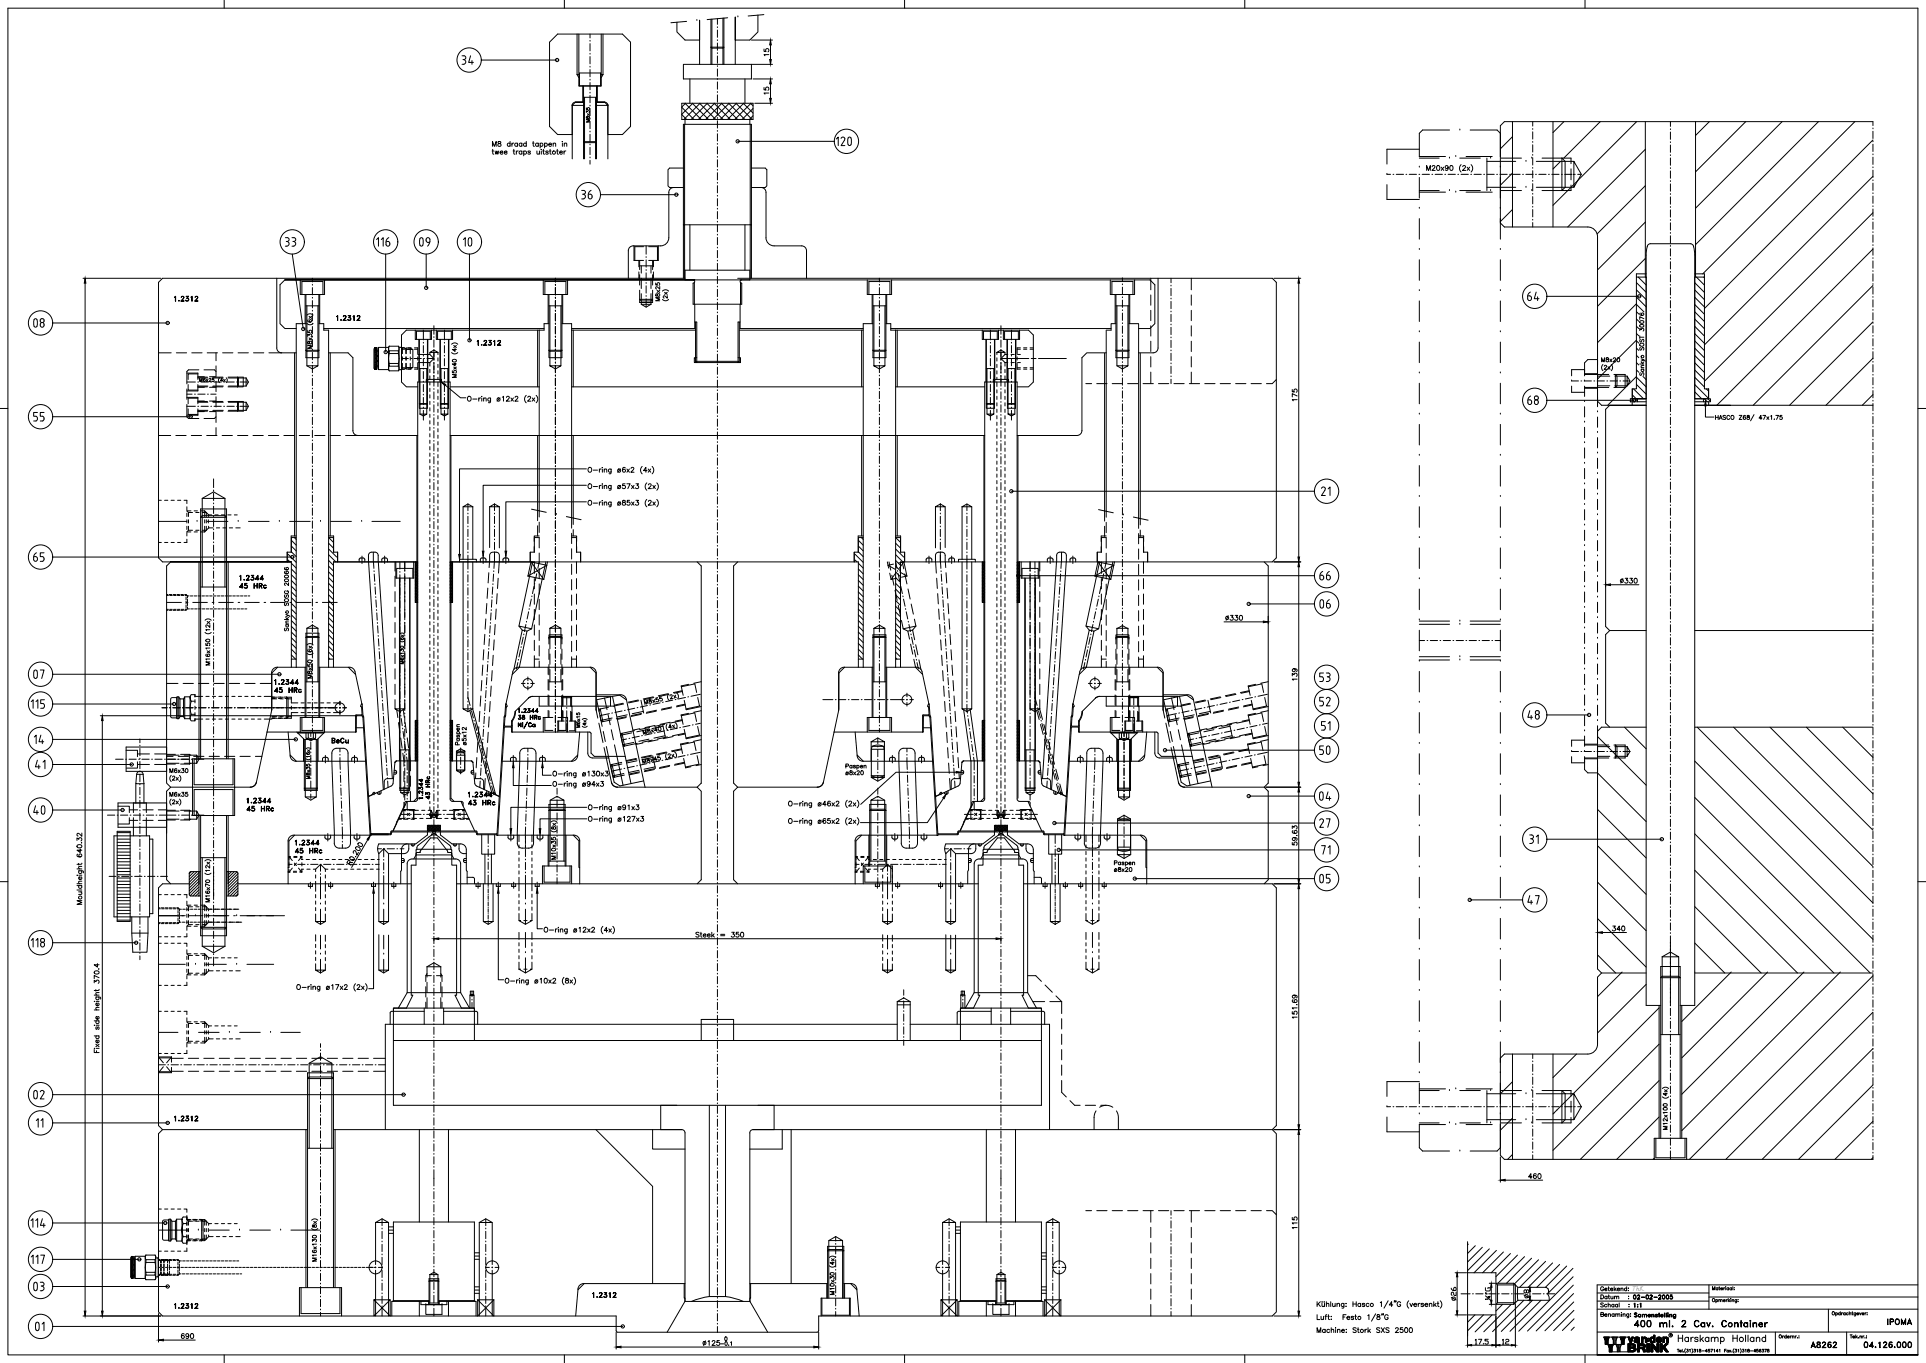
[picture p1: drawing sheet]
<svg xmlns="http://www.w3.org/2000/svg" width="1189mm" height="841mm" viewBox="0 0 1189 841" stroke-linecap="round" stroke-linejoin="round" font-family="sans-serif">
<defs><g id="words">
<g font-size="21.2">
<text x="510" y="96">120</text>
<text x="802" y="381">06</text>
<text x="7" y="425">07</text>
<text x="801" y="500">04</text>
<text x="12" y="508">40</text>
<text x="802" y="551">05</text>
<text x="7" y="684">02</text>
<text x="7" y="803">03</text>
</g>
<g font-size="20.7">
<text x="246" y="158">09</text>
<text x="276" y="158">10</text>
<text x="7" y="208">08</text>
<text x="805" y="471">50</text>
<text x="8" y="827">01</text>
</g>
<g font-size="10.6">
<text x="231" y="154">116</text>
<text x="942" y="252">68</text>
</g>
<g font-size="10.1">
<text x="358" y="125">36</text>
<text x="942" y="187">64</text>
<text x="20" y="348">65</text>
<text x="814" y="359">66</text>
<text x="813" y="512">27</text>
</g>
<g font-size="9.7">
<text x="814" y="307">21</text>
<text x="814" y="437">52</text>
</g>
<g font-size="9.3">
<text x="284" y="41">34</text>
<text x="175" y="153">33</text>
<text x="20" y="261">55</text>
<text x="814" y="422">53</text>
<text x="18" y="438">115</text>
<text x="942" y="445">48</text>
<text x="815" y="452">51</text>
<text x="20" y="460">14</text>
<text x="21" y="476">41</text>
<text x="943" y="522">31</text>
<text x="815" y="528">71</text>
<text x="942" y="559">47</text>
<text x="18" y="586">118</text>
<text x="18" y="758">114</text>
<text x="18" y="781">117</text>
<text x="1035" y="830">Harskamp Holland</text>
</g>
<text font-size="7.9" x="28" y="697" transform="rotate(-90 28 697)">11</text>
<text font-size="7.5" x="1008" y="820">400 ml. 2 Cav. Container</text>
<g font-size="7.1">
<text x="1164" y="818">IPOMA</text>
<text x="1117" y="833">A8262</text>
<text x="1150" y="833">04.126.000</text>
</g>
<g font-size="6.6">
<text x="207" y="199">1.2312</text>
<text x="1017" y="233" transform="rotate(-90 1017 233)">Sankyo SOST 30076</text>
<text x="365" y="802">1.2312</text>
</g>
<g font-size="6.2">
<text x="107" y="187">1.2312</text>
<text x="294" y="214">1.2312</text>
<text x="204" y="460">BeCu</text>
<text x="107" y="693">1.2312</text>
<text x="107" y="809">1.2312</text>
<text x="987" y="808">Schaal :</text>
<text x="812" y="823">Machine: Stork SXS 2500</text>
</g>
<g font-size="5.7">
<text x="987" y="798">Getekend:</text>
<text x="987" y="803">Datum :</text>
<text x="1007" y="803">02-02-2005</text>
<text x="1008" y="808">1:1</text>
</g>
<text font-size="5.3" x="365" y="77" transform="rotate(-90 365 77)">M8x35</text>
<text font-size="3.6" x="1008" y="797">Th.K.</text>
</g></defs>
<!-- layer: LIJN -->
<g fill="none" stroke="#000" stroke-width=".62">
<path d="M418 14v6l5 5h9v-13v28M439 12v17M447 11v18M468 9v11l-5 5h-9v-14v29M357 21v32h14v-32M422 40h42v9h-42zM439 29v1v10M439 29h8l-1 1v10M439 30h7M356 46h2M358 53v-8h13v8M360 53v10"/>
<path d="M360 53v34l1 1M368 53v34v1M369 53v10M371 46h1M426 49v15M460 49v15M353 65h.1M353 65v33M353 65h7M354 64l1-1-2 2zM360 63h-5h5M360 60h8"/>
<path d="M373 63l2 1v1M373 63h-5h5M373 63l2 2h-7M375 65v18h9l5-5v-52l-5-5h-40l-5 5v52l5 5h9M375 65h.1M375 65v33M421 64h44v10h-44zM421 71l3 3M421 66l7 8M422 77h42v62h-42zM423 74v3M423 64l10 10"/>
<path d="M423 64l-2 2M427 64l10 10M428 64l-7 7M432 64l10 10M432 64l-10 10M436 64l10 10M437 64l-10 10M441 64l10 10M441 64l-10 10M445 64l10 10M446 64l-10 10M450 64l10 10"/>
<path d="M450 64l-10 10M454 64l10 10M455 64l-10 10M459 64l6 6M459 64l-10 10M463 74v3M463 64l2 1M464 64l-10 10M465 71l-2 3M465 67l-7 7M934 75v65M959 75v65"/>
<path d="M1156 75h-227l-3 3v60l3 2h51a6 6 0 0 1 6 6v102M360 87h8M361 88h7M361 88v10M368 88v10M413 119v28a5 5 0 0 1-5 5h-17l-3 1v2v17M416 116h-2l-1 3M422 104h-9l-1 1v10l1 1h9M464 104h8l1 1v10l-1 1h-8M470 116h2l1 3M473 119v28a5 5 0 0 0 5 5h17h2l1 3v17M423 139v33"/>
<path d="M426 139v28M460 139v28M463 139v33M171 172v43l1 2 1 1h10M176 173l-3 3v24l3 3h7M176 173h253h-253M185 173v9h15v-9M335 173v9h15v-9M423 172h-323l-2 2v170M428 173a1 1 0 0 1 1 1 1 1 0 0 1-1 1v13h30v-13a1 1 0 0 1-1-1 1 1 0 0 1 1-1M463 173v-6h-40v6h287l3 3v24l-3 3h-7M535 173v9h15v-9"/>
<path d="M685 173v9h15v-9M715 172v43l-1 2-1 1h-10M788 174v170M186 182v-8h13v8M188 182v18M189 200h-6v212h6M189 189h8M189 182v34M197 200h3v4M197 182v34M197 182v18M336 182v-8h13v8"/>
<path d="M338 182v18M339 200h-3v4M339 189h8M339 182v34M347 200h6v119M347 182v34M347 182v18M429 188v15h-76M429 199h1M429 199v24M456 199h1M456 199v24"/>
<path d="M457 188v15h76M536 182v-8h13v8M538 182v18M539 200h-6v212h6M539 189h8M539 182v34M547 200h3v4M547 182v34M547 182v18M686 182v-8h13v8M688 182v18M689 200h-3v4"/>
<path d="M689 182v34M689 189h8M697 200h6M697 182v34M697 182v18M703 200v120M182 218v113M189 216h8M189 216v1M189 217v9l4 2 3-2h-7M189 217h7M196 217v9"/>
<path d="M197 216l-1 1M200 203h136M203 218h12l3 3v45l1 2 2 1M203 204v208h-6M204 218v113M256 204v5h10v-5M257 209v-5h9v5M259 209v27M259 209v40M264 209v40M264 209v27M269 204v5h10v-5"/>
<path d="M270 209v-5h9v5M272 209v27M272 209v40M277 209v40M277 209v27M332 204v35M339 216h8M339 216v1M339 217h7M339 217v9M346 217v9M347 216l-1 1"/>
<path d="M353 204h76M354 204v35M456 204h77M532 204v35M539 216v1h7M539 216h8M539 217v9M546 217v9M547 216l-1 1M550 203h136M554 204v35M606 204v5h10v-5"/>
<path d="M607 209v-5h9v5M609 209v27M609 209v40M614 209v40M614 209v27M619 204v5h10v-5M620 209v-5h9v5M622 209v27M622 209v40M627 209v40M627 209v27M682 218v97"/>
<path d="M683 218h-12l-3 3v45l-1 2-2 1M683 204v111M689 216v1M689 216h8M689 217v9l4 2 3-2h-7M689 217h7M696 217v9M697 216l-1 1M704 218v102M258 239h-7l-3-3v-29l3-3h82v111M259 227h5M272 227h5"/>
<path d="M278 239h55M339 226h7l-3 2zM353 239h180M430 221h-1v3h1l-1-1h27v1h1v-3h-1M430 224h26M539 226h7l-3 2zM553 239h55M609 227h5M622 227h5M628 239h7l3-3v-29l-3-3h-82v208h-6M259 249h5M259 256h4l-2 1z"/>
<path d="M259 249h4M259 249v7M263 249v7M264 249h-1M272 249h5M272 249h.1M272 256h4l-2 1zM272 249h4M272 249v7M276 249v7M277 249h-1M609 249h4"/>
<path d="M609 249v7M613 249v7l-2 1-2-1h4M614 249h-5M614 249h-1M622 249h.1M622 249h5M622 249v7l2 1 2-1h-4M622 249h4M626 249v7M627 249h-1M278 269h330M332 269v46"/>
<path d="M354 269v51M532 269v62M554 269v62M628 269h37M124 319v149M124 319h16M125 308l7-5 7 5M125 308v10M125 318l-1 1M125 318h14M125 308h14M139 308v10"/>
<path d="M139 318l1 1M140 319v149M286 313v32M292 313v32M302 313v25M308 313v25M577 313v25M583 313v25M594 313v32M600 313v32M180 332h3M183 331h-3v10h-3v6"/>
<path d="M203 332h3v9h2v6M203 331h3v10M533 332h-3v9M533 331h-3v10M553 332h3v9h2v6v-6M553 331h3v10M123 347v121M141 347v121M177 341v6M180 347v65M206 347v65M227 347l1-5 1-1h3l1 1v5"/>
<path d="M228 347l9 140M234 347l8 133M244 347v10h11v-10M245 357v-6h10v6M247 357v113M247 357v129M253 357v129M253 357v113M286 347v90M292 347v90M326 355l10 3M328 347l10 2"/>
<path d="M329 347l-9 39M337 347l-9 41M527 341v6M530 341h-3v6M530 347v65M556 347v65M594 347v90M600 347v90M630 347v10h11v-10M631 357v-6h10v6M633 357v113M633 357v129"/>
<path d="M639 357v129M639 357v113M676 355l10 3M678 347l10 2M679 347l-9 39M687 347l-9 41-3 1M124 362h16M189 393v50M189 393h8M189 393h7M189 388l4-2 3 2M189 393h.1"/>
<path d="M189 388v5M189 388h7M196 388v5M196 393h1M197 393v50M325 389l-4 23M328 388l-8-2 2 3M328 388l-3 1h-3l-5 24M539 393v50M539 388l4-2 3 2zM539 388v5M539 393h7"/>
<path d="M539 393h.1M546 393h1h-8M546 388v5M547 393v50M678 388l-8-2 2 3M188 412v31M197 412v31M538 412v31M547 412v31M671 412l4-23h-3l-5 24M189 421h8M286 437h6l-3 2z"/>
<path d="M326 431l-8 8M333 430v6M377 430l5-1 5 3M377 430v6M378 430l12 54M383 429l3 1 1 1 11 55M539 421h8M594 437h6l-3 2zM595 438l4 32M599 438l4 31M676 431l-8 8M683 430v6"/>
<path d="M727 430v6M728 430l11 54M728 430h-1M728 430l5-1 4 3M733 429l3 1 1 1 11 55M184 452h16M185 452v-9h15v9M186 443v8h13v-8M187 456v14M196 456v14M363 452v13M364 452l1 1v12l2 2h19"/>
<path d="M535 452v-9h15v9M536 443v8h13v-8M538 458v22M546 458v12M686 452h16M689 456v14M698 456v14M713 452v13M714 452l1 1v12l2 2h19M986 451v147l3 2M78 461h25v15h-25zM84 478a2 2 0 0 1 2-2 2 2 0 0 1 2 2"/>
<path d="M88 478h-4v6h5M88 478l1 6M119 468h26v35h-26zM120 468v16h24v-16M205 465l1 55 1 3h2h6l1-1v-2l-1-55M208 462h-2l-1 3M212 462l2 1 1 2M247 463h6M282 464l2-2 3 2zM282 464v11M282 475a4 4 0 0 0 5 0M282 475h5"/>
<path d="M282 466h5M282 464h3h1M282 464h4M283 475h-1l2 2 3-2M286 464l1 11M287 470v5h-1M287 464v6M321 465l-2 50M324 462h-2l-1 3M324 462h4M328 462h2l1 3M331 465l-2 50"/>
<path d="M363 465v2l3 1M366 468h10l3 15 4 2 14-3M381 467l4 18M538 479h8a8 8 0 0 1-8 0zM538 461a8 8 0 0 1 7 0M538 461v1h8l-1-1M538 461h7M546 462v18M555 465l1 56 1 1 2 1h4l3-1v-2l-1-55M558 462h-2l-1 3M558 462h4M562 462h2l1 3"/>
<path d="M599 470v28M603 470v25M633 463h6M671 465l-2 50M674 462h-2l-1 3M674 462h4M678 462h2l1 3M681 465l-2 50M713 465l1 2 2 1M716 468h10l3 15 4 2 14-3M731 467l4 18M84 484v11"/>
<path d="M89 484v11M188 486v-30h8v30M188 486h8M188 486v1M188 487v5l4 2 3-2h-7M188 487h7M195 487v5M196 486l-1 1M232 490l-2-1v1l-3 1M243 483l-2 2M243 480h-4l-1 1-1 1v5M247 486h6"/>
<path d="M247 486v1M247 489l3 2 2-2M247 487h5M247 487v2M247 489h5M252 487v2M253 486l-1 1M293 483l1 2M304 490l1-1 1 1 2 1M340 494h8l-4-3-4 3v5M340 499h8M340 499l-1 1"/>
<path d="M348 499l1 1M348 494v5M538 499l-1 1M538 499h8M538 494v5M546 494h-8l4-3 4 3v5M546 499l1 1M582 490l-2-1v1l-3 1M593 483l-2 2M633 486h6M633 486v1M633 489h5l-2 2z"/>
<path d="M633 487h5M633 487v2M638 487v2M639 486l-1 1M643 480h4l1 1 1 1v5M643 483l1 2M644 480l8-137 1-2h3l2 1v5l-9 140M654 490l1-1 1 1 2 1M690 486v-30h8v30M690 486h8M690 486v1M690 487v5h7"/>
<path d="M690 487h7M698 486l-1 1v5l-3 2-4-2M72 513h8v56h-8zM72 516h-2v50h2M80 516h12v50h-12M82 510v6M90 510v6M92 518h2v46h-2M103 510h-30v-15h30v19M120 503v-16h24v16M123 503v50M124 503v69l1 1v11"/>
<path d="M140 503v69M141 503v50M264 513v2l-7 6h-23a6 6 0 0 0 0 6M264 513v-4h8v4M266 515l-8 7-1 2M266 515h3M267 513h2v2l9 7v2M267 513h2M267 513l-1 2M272 513v2l7 6h5a4 4 0 0 1 4 3v21M297 515v12h8v-12M319 515l1 7 1 1h1h5l2-1v-2v-5"/>
<path d="M338 515v19M339 500h10M339 500v34M349 500v34M349 515v19M536 515v19M537 500h10M537 500v34M547 500v34M547 515v19M614 513v2l-7 6h-23a6 6 0 0 0 0 6M614 513v-4h8v4"/>
<path d="M616 515l-8 7-1 2M616 515h3M617 513h2M617 513l-1 2M619 513v2M619 515l9 7v2M622 513v2l7 6h5a4 4 0 0 1 4 3v21M647 515v12h8v-12M669 515l1 7 1 1h1h5l2-1v-2v-5M690 515v12M690 506a8 8 0 0 1 8 0zM690 505v18v2"/>
<path d="M698 505v18M698 515v12M124 538h-6h-1v14l1 1h6M124 529h16M140 538h6h1v14l-1 1h-6M234 527l3-3 3 3v42M234 527v42M251 521a4 4 0 0 0-3 3l-1 21M252 521v3l-1 2-11 1M257 528h22M257 528l-2 2M257 524v1v3"/>
<path d="M257 524h21M278 524l1 1v3M279 528l1 2M283 521v3a3 3 0 0 0 5 3M299 527v18M303 527v18M336 534v10h16v-10M339 531h10M534 534v10h16v-10M537 531h10M584 527v42M584 527l3-3 3 3"/>
<path d="M590 527v42M601 521a4 4 0 0 0-3 3l-1 21M602 521v3l-1 2-11 1M607 528l-2 2M607 528h22M607 524v1v3M607 524h21M628 524l1 1v3M629 528l1 2M633 521v3a3 3 0 0 0 5 3M649 527v18M653 527v18"/>
<path d="M690 523h8M690 525a8 8 0 0 0 7 0M690 525h7M698 523l-1 2M98 548v147l2 2-2 3v110l2 2h280v9l1 1h123l1-1v-9h280l3-2v-110l-3-3 3-2v-147M190 545v2h3v-2M203 545v2h2v-2M229 545v2h3v-2M242 545v2h2v-2M288 541l5 1v3M294 545v2h2v-2M298 545v24"/>
<path d="M304 545v24M306 545v2h3v-2M316 545v2h2v-2M330 545v2h3v-2M335 545v-11h18v11M533 545v-11h18v11M540 545v2h3v-2M553 545v2h2v-2M579 545v2h3v-2M592 545v2h2v-2M638 541l5 1v3M644 545v2h2v-2"/>
<path d="M648 545v24M654 545v24M656 545v2h3v-2M666 545v2h2v-2M680 545v2h3v-2M81 566l1 22h9v-22M81 576h10M124 572h16M125 573h14M139 573v11M140 572l-1 1M234 569h6l-3 1z"/>
<path d="M234 577v22M240 577v22M298 569h6l-3 1zM584 577v22h6l-3 1-3-1M584 569h6l-3 1zM590 577v22M648 569h6l-3 1zM125 584l7 4 7-4M125 584h14M234 599h6l-3 1zM1026 590v12l-1 1M1026 590l5-3 5 3z"/>
<path d="M1036 590v12l1 1M251 613v-80l1-2 2-1h27h2l1 2v81M251 613h33M251 613l-5 9M284 613l6 9M290 614v-2h2v2M290 614v8M290 614h3h-3M293 614v8M554 618l4-2 4 2zM554 618v24M562 618v24"/>
<path d="M593 614v8M593 614h3M593 614v-2h2v2M593 614h.1M596 614v8M601 613v-80l1-2 2-1h27h2l1 2v81M601 613l-5 9M601 613h33M634 613l6 9M1016 600h-27l-3 3v41a6 6 0 0 1-6 6h-51l-3 3v60l3 2h227M1025 603v99M1025 603h12"/>
<path d="M1026 602h10M1037 603v99M1046 600h110M243 624v-2h50v2M262 624h-21v1v7M262 622v10M274 624h20l1 1v7M274 622v10M433 632v-3h20v3M554 620h8M554 632h-316v65M562 632h86v65"/>
<path d="M593 624v-2h50v2M612 624h-21v1v7M612 622v10M624 624h20l1 1v7M624 622v10M1024 620v82M1025 638h12M1038 620v82M191 656v9l-1 1M191 656l7-4 7 4M191 656h14M205 656v9l1 1"/>
<path d="M934 650v65M959 650v65M190 666v129M190 666h16M191 665h14M206 666v129M100 697h90M189 697v98M206 697h216l1 2v104h40v-104l1-2h321M207 697v98M259 697v57M277 697v57"/>
<path d="M368 697l35 35v60M403 697v12h20M408 697v-15h70v15M438 682v118M448 682v118M483 697v12h-20M488 697v95M609 697v57M627 697v57M190 709h16M1021 715v-13h20v13M1022 702v12h18v-12"/>
<path d="M232 754l4-2 4 2h-8v24M240 757h3M240 754v58M296 754h8v24M296 754l4-2 4 2M296 754v58M582 754l4-2 4 2h-8v24M590 757h3M590 754v58M646 754l4-2 4 2M240 761h3M293 777h3"/>
<path d="M293 773h3M511 772v29M511 772h10M512 765l4-2 4 2h-8v6M512 771h8M512 771l-1 1M520 765v6M520 771l1 1M521 772v29M590 761h3M643 777h3M643 773h3"/>
<path d="M654 778v-24h-8v58M906 766v59M186 795v16h24v-16M232 786v26M265 791h6M265 791v14M265 790h5l1 1M265 786l3-1 2 1zM265 790v1M265 786v4M270 786v4M271 791v14"/>
<path d="M293 794h3M293 798h3M304 786v26M361 792l-4 4M422 792l1 11-11 19M423 792h-63a4 4 0 0 0-3 3l-2 17M463 792h48M463 792v11l11 19M510 792v9M521 792h4a4 4 0 0 1 4 3l1 17M521 792v9M525 792l4 4"/>
<path d="M582 786v26M615 791v14M615 791h6M615 786l3-1 2 1zM615 790h5l1 1M615 786v4M615 790v1M620 786v4M621 791v14M643 794h3M643 798h3M654 786v26"/>
<path d="M906 785h17v26h-17M923 792l1 1v11l-1 1M924 793h11v11h-11M937 794v8M954 794h-17l-3-2v13l3-3M185 812v-17h26v17M243 803h22M259 803v9M260 803v2h16v-2M263 805h.1M263 805h10v6h-10zM265 803v2"/>
<path d="M265 803h-23v9M265 804h6M271 803h22M271 803h23v9M271 803v2M273 805h.1M277 803v9M293 803v-49h-50v49h-1M293 803h.1M438 800l-5 1-6 2M438 800h10M448 800l5 1 6 2"/>
<path d="M507 812v-11h18v11M507 801v11h17v-11M593 803h22M609 803v9M610 803v2h16v-2M613 805v6h10v-6M613 805h.1M615 803v2M615 803h-23v9M615 804h6M621 803h22M621 803h23v9"/>
<path d="M621 803v2M623 805h.1M627 803v9M643 803v-49h-50v49h-1M643 803h.1M937 802h19"/>
<circle cx="232" cy="782" r="4"/>
<circle cx="304" cy="782" r="4"/>
<circle cx="582" cy="782" r="4"/>
<circle cx="654" cy="782" r="4"/>
</g>
<!-- layer: CENTER -->
<g fill="none" stroke="#000" stroke-width=".62">
<path d="M443 12v3M443 17h.1M443 19v4M364 21v2M364 25h.1M364 27v4M364 33h.1M364 35v4M443 25h.1M443 27v4M443 33h.1M443 35v4"/>
<path d="M364 41h.1M364 43v4M364 49h.1M364 51v4M364 57h.1M364 59v4M443 41h.1M443 43v4M443 49h.1M443 51v4M443 57h.1M443 59v4"/>
<path d="M364 75v4M443 65h.1M443 67v4M443 73h.1M443 75v4M946 75v3M946 79v1M1031 75v3M1031 79v1M1156 75v2M1156 79h.1M364 81h.1"/>
<path d="M364 83v4M364 89h.1M364 91v4M364 97h.1M364 99v2M443 81h.1M443 83v4M443 89h.1M443 91v4M443 97h.1M443 99v4M946 81v5"/>
<path d="M946 87v1M946 89v5M946 95v1M946 97v5M1031 81v5M1031 87v1M1031 89v5M1031 95v1M1031 97v5M1156 81v4M1156 87h.1M1156 89v4"/>
<path d="M1156 95h.1M1156 97v4M443 105h.1M443 107v4M443 113h.1M443 115v4M856 108h2M860 108h.1M862 108h4M868 108h.1M870 108h4M876 108h.1"/>
<path d="M878 108h4M884 108h.1M886 108h4M892 108h.1M894 108h4M900 108h.1M902 108h4M908 108h.1M910 108h4M916 108h.1M918 108h4M924 108h.1"/>
<path d="M926 108h4M932 108h.1M934 108h4M940 108h.1M942 108h4M946 103v1M946 105v5M946 111v1M946 113v5M946 119v1M948 108h.1M950 108h4"/>
<path d="M956 108h.1M958 108h4M964 108h.1M966 108h4M972 108h.1M974 108h2M1031 103v1M1031 105v5M1031 111v1M1031 113v5M1031 119v1M1156 103h.1"/>
<path d="M1156 105v4M1156 111h.1M1156 113v4M1156 119h.1M443 121h.1M443 123v4M443 129h.1M443 131v4M443 137h.1M443 139v4M946 121v5M946 127v1"/>
<path d="M946 129v5M946 135v1M946 137v3M1031 121v5M1031 127v1M1031 129v5M1031 135v1M1031 137v5M1156 121v4M1156 127h.1M1156 129v4M1156 135h.1"/>
<path d="M1156 137v4M399 152v5M399 158v1M443 145h.1M443 147v4M443 153h.1M443 155v4M1031 143v1M1031 145v5M1031 151v1M1031 153v5M1031 159v1"/>
<path d="M1156 143h.1M1156 145v4M1156 151h.1M1156 153v4M1156 159h.1M193 172v2M193 175v1M193 177v5M343 172v2M343 175v1M343 177v5M399 160v5"/>
<path d="M399 166v1M399 168v5M399 174v1M399 176v5M443 161h.1M443 163v4M443 169h.1M443 171v4M443 177h.1M443 179v4M543 172v2M543 175v1"/>
<path d="M543 177v5M693 171v3M693 175v1M693 177v5M723 172v2M723 176h.1M723 178v4M1031 161v5M1031 167v1M1031 169v5M1031 175v1M1031 177v5"/>
<path d="M1156 161v4M1156 167h.1M1156 169v4M1156 175h.1M1156 177v4M193 183v1M193 185v5M193 191v1M193 193v5M193 199v1M343 183v1M343 185v5"/>
<path d="M343 191v1M343 193v5M343 199v1M399 182v1M399 184v6M443 185h.1M443 187v4M443 193h.1M443 195v4M543 183v1M543 185v5M543 191v1"/>
<path d="M543 193v5M543 199v1M693 183v1M693 185v5M693 191v1M693 193v5M693 199v1M723 184h.1M723 186v4M723 192h.1M723 194v4M723 200h.1"/>
<path d="M1031 183v1M1031 185v5M1031 191v1M1031 193v5M1031 199v1M1156 183h.1M1156 185v4M1156 191h.1M1156 193v4M1156 199h.1M193 201v5M193 207v1"/>
<path d="M193 209v5M193 215v1M193 217v5M261 204v6M261 211v1M261 213v5M261 219v1M268 201v5M268 208h.1M268 210v4M268 216v6M274 204v6"/>
<path d="M274 211v1M274 213v5M274 219v1M343 201v5M343 207v1M343 209v5M343 215v1M343 217v5M443 201h.1M443 203v4M443 209h.1M443 211v4"/>
<path d="M443 217h.1M443 219v4M543 201v5M543 207v1M543 209v5M543 215v1M543 217v5M611 204v6M611 211v1M611 213v5M611 219v1M618 201v5"/>
<path d="M618 208h.1M618 210v4M618 216v6M624 204v6M624 211v1M624 213v5M624 219v1M693 201v5M693 207v1M693 209v5M693 215v1M693 217v5"/>
<path d="M723 202v4M723 208h.1M723 210v4M723 216h.1M723 218v4M1031 201v5M1031 207v1M1031 209v5M1031 215v1M1031 217v5M1156 201v4M1156 207h.1"/>
<path d="M1156 209v4M1156 215h.1M1156 217v4M115 236h6M122 236h1M124 236h5M130 236h1M132 236h5M138 236h1M140 236h5M146 236h1M148 236h5"/>
<path d="M193 223v1M193 225v5M193 231v1M193 233v5M193 239v1M248 221h4M254 221h.1M256 221h4M261 221v5M261 227v1M261 229v5M261 235v1"/>
<path d="M261 237v5M262 221h.1M264 221h4M268 224v6M268 232v6M268 240h.1M274 221v5M274 227v1M274 229v5M274 235v1M274 237v5M343 223v1"/>
<path d="M343 225v5M343 231v1M343 233v5M343 239v1M443 225h.1M443 227v4M443 233h.1M443 235v4M543 223v1M543 225v5M543 231v1M543 233v5"/>
<path d="M543 239v1M611 221v5M611 227v1M611 229v5M611 235v1M611 237v5M618 224v6M618 232v6M618 240h.1M624 221v5M624 227v1M624 229v5"/>
<path d="M624 235v1M624 237v5M693 223v1M693 225v5M693 231v1M693 233v5M693 239v1M723 224h.1M723 226v4M723 232h.1M723 234v3M970 235h4"/>
<path d="M976 235h.1M978 235h4M984 235h.1M986 235h4M992 235h.1M994 235h4M1000 235h.1M1002 235h4M1031 223v1M1031 225v5M1031 231v1M1031 233v5"/>
<path d="M1031 239v1M1156 223h.1M1156 225v4M1156 231h.1M1156 233v4M1156 239h.1M115 243h4M115 251h6M120 243h1M122 243h5M122 251h1M124 251h5"/>
<path d="M128 243h1M130 243h3M130 251h1M132 251h5M138 251h1M140 251h5M146 251h1M148 251h5M193 241v5M193 247v1M193 249v5M193 255v1"/>
<path d="M193 257v5M261 243v1M261 245v5M261 251v1M261 253v6M268 242v4M268 248h.1M268 250v4M268 256h.1M268 258v4M274 243v1M274 245v5"/>
<path d="M274 251v1M274 253v6M343 241v5M343 247v1M343 249v5M343 255v1M343 257v5M443 241h.1M443 243v4M443 249h.1M443 251v4M443 257h.1"/>
<path d="M443 259v4M543 241v5M543 247v1M543 249v5M543 255v1M543 257v5M611 243v1M611 245v5M611 251v1M611 253v6M618 242v4M618 248h.1"/>
<path d="M618 250v4M618 256h.1M618 258v4M624 243v1M624 245v5M624 251v1M624 253v6M693 241v5M693 247v1M693 249v5M693 255v1M693 257v5"/>
<path d="M1031 241v5M1031 247v1M1031 249v5M1031 255v1M1031 257v5M1156 241v4M1156 247h.1M1156 249v4M1156 255h.1M1156 257v4M193 263v1M193 265v5"/>
<path d="M193 271v1M193 273v5M193 279v1M268 264h.1M268 266v4M268 272h.1M268 274v4M268 280h.1M343 263v1M343 265v5M343 271v1M343 273v5"/>
<path d="M343 279v1M443 265h.1M443 267v4M443 273h.1M443 275v4M543 263v1M543 265v5M543 271v1M543 273v5M543 279v1M618 264h.1M618 266v4"/>
<path d="M618 272h.1M618 274v4M618 280h.1M693 263v1M693 265v5M693 271v1M693 273v5M693 279v1M1031 263v1M1031 265v5M1031 271v1M1031 273v5"/>
<path d="M1031 279v1M1156 263h.1M1156 265v4M1156 271h.1M1156 273v4M1156 279h.1M132 295v6M193 281v5M193 287v1M193 289v5M193 295v1M193 297v5"/>
<path d="M268 282v4M268 288h.1M268 290v4M268 296h.1M268 298v4M343 281v5M343 287v1M343 289v5M343 295v1M343 297v5M443 281h.1M443 283v4"/>
<path d="M443 289h.1M443 291v4M443 297h.1M443 299v4M543 281v5M543 287v1M543 289v5M543 295v1M543 297v5M618 282v4M618 288h.1M618 290v4"/>
<path d="M618 296h.1M618 298v4M693 281v5M693 287v1M693 289v5M693 295v1M693 297v5M1031 281v5M1031 287v1M1031 289v5M1031 295v1M1031 297v5"/>
<path d="M1156 281v4M1156 287h.1M1156 289v4M1156 295h.1M1156 297v4M132 302v1M132 304v5M132 310v1M132 312v5M132 318v1M193 303v1M193 305v5"/>
<path d="M193 311v1M193 313v5M193 319v1M268 304h.1M268 306v4M268 312h.1M268 314v4M268 320h.1M289 311v4M289 317h.1M289 319v4M305 311v4"/>
<path d="M305 317h.1M305 319v4M343 303v1M343 305v5M343 311v1M343 313v5M343 319v1M443 305h.1M443 307v4M443 313h.1M443 315v4M543 303v1"/>
<path d="M543 305v5M543 311v1M543 313v5M543 319v1M580 311v4M580 317h.1M580 319v4M597 311v4M597 317h.1M597 319v4M618 304h.1M618 306v4"/>
<path d="M618 312h.1M618 314v4M618 320h.1M693 303v1M693 305v5M693 311v1M693 313v5M693 319v1M1031 303v1M1031 305v5M1031 311v1M1031 313v5"/>
<path d="M1031 319v1M1156 303h.1M1156 305v4M1156 311h.1M1156 313v4M1156 319h.1M132 320v5M132 326v1M132 328v5M132 334v1M132 336v5M193 321v5"/>
<path d="M193 327v1M193 329v5M193 335v1M193 337v5M268 322v4M268 328h.1M268 330v4M268 336h.1M268 338v4M289 325h.1M289 327v4M289 333h.1"/>
<path d="M289 335v4M305 325h.1M305 327v4M305 333h.1M305 335v4M343 321v5M343 327v1M343 329v5M343 335v1M343 337v5M443 321h.1M443 323v4"/>
<path d="M443 329h.1M443 331v4M443 337h.1M443 339v4M543 321v5M543 327v1M543 329v5M543 335v1M543 337v5M580 325h.1M580 327v4M580 333h.1"/>
<path d="M580 335v4M597 325h.1M597 327v4M597 333h.1M597 335v4M618 322v4M618 328h.1M618 330v4M618 336h.1M618 338v4M693 321v5M693 327v1"/>
<path d="M693 329v5M693 335v1M693 337v5M1031 321v5M1031 327v1M1031 329v5M1031 335v1M1031 337v5M1156 321v4M1156 327h.1M1156 329v4M1156 335h.1"/>
<path d="M1156 337v4M132 342v1M132 344v5M132 350v1M132 352v5M132 358v1M193 343v1M193 345v5M193 351v1M193 353v5M193 359v1M223 343v5"/>
<path d="M230 341v6M231 347v4M231 352v1M231 354v5M237 343v5M247 347v4M247 353h.1M247 355v4M250 347v3M250 352h.1M250 354v4M250 360h.1"/>
<path d="M268 344h.1M268 346v4M268 352h.1M268 354v4M268 360h.1M289 341h.1M289 343v8M289 353h.1M289 355v4M298 343v5M305 354l-1 5M305 352v1"/>
<path d="M305 341v10M312 343v5M330 360h.1M331 354l-1 4M332 352v1M333 347l-1 4M343 343v1M343 345v5M343 351v1M343 353v5M343 359v1M443 345h.1"/>
<path d="M443 347v4M443 353h.1M443 355v4M543 343v1M543 345v5M543 351v1M543 353v5M543 359v1M553 347l1 4M554 352v1M554 354l1 4M556 360h.1"/>
<path d="M573 343v5M580 341v6M581 347v4M581 352v1M581 354v5M587 343v5M597 341h.1M597 343v8M597 353h.1M597 355v4M618 344h.1M618 346v4"/>
<path d="M618 352h.1M618 354v4M618 360h.1M636 347v3M636 352h.1M636 354v4M636 360h.1M639 347v4M639 353h.1M639 355v4M648 343v5M655 354l-1 5"/>
<path d="M655 352v1M655 341v10M662 343v5M680 360h.1M681 354l-1 4M682 352v1M683 347l-1 4M693 343v1M693 345v5M693 351v1M693 353v5M693 359v1"/>
<path d="M1031 343v1M1031 345v5M1031 351v1M1031 353v5M1031 359v1M1156 343h.1M1156 345v4M1156 351h.1M1156 353v4M1156 359h.1M132 360v5M132 366v1"/>
<path d="M132 368v5M132 374v1M132 376v5M193 361v5M193 367v1M193 369v5M193 375v1M193 377v5M231 360v1M232 362v5M232 368v1M232 370v5"/>
<path d="M232 376v1M233 378v5M247 361h.1M247 363v4M247 369h.1M247 371v4M247 377h.1M247 379v4M250 362v4M250 368h.1M250 370v4M250 376h.1"/>
<path d="M250 378v4M268 362v4M268 368h.1M268 370v4M268 376h.1M268 378v4M289 361h.1M289 363v4M289 369h.1M289 371v4M289 377h.1M289 379v4"/>
<path d="M303 378v5M303 376v1M304 370l-1 5M304 368v1M304 362v5M304 360v1M326 378l-1 4M327 376h.1M328 370l-1 4M328 368h.1M330 362l-1 4M343 361v5"/>
<path d="M343 367v1M343 369v5M343 375v1M343 377v5M443 361h.1M443 363v4M443 369h.1M443 371v4M443 377h.1M443 379v4M543 361v5M543 367v1"/>
<path d="M543 369v5M543 375v1M543 377v5M556 362l1 4M557 368h.1M558 370l1 4M559 376h.1M559 378l1 4M581 360v1M582 362v5M582 368v1M582 370v5"/>
<path d="M582 376v1M583 378v5M597 361h.1M597 363v4M597 369h.1M597 371v4M597 377h.1M597 379v4M618 362v4M618 368h.1M618 370v4M618 376h.1"/>
<path d="M618 378v4M636 362v4M636 368h.1M636 370v4M636 376h.1M636 378v4M639 361h.1M639 363v4M639 369h.1M639 371v4M639 377h.1M639 379v4"/>
<path d="M653 378v5M653 376v1M654 370l-1 5M654 368v1M654 362v5M654 360v1M676 378l-1 4M677 376h.1M678 370l-1 4M678 368h.1M680 362l-1 4M693 361v5"/>
<path d="M693 367v1M693 369v5M693 375v1M693 377v5M1031 361v5M1031 367v1M1031 369v5M1031 375v1M1031 377v5M1156 361v4M1156 367h.1M1156 369v4"/>
<path d="M1156 375h.1M1156 377v4M132 382v1M132 384v5M132 390v1M132 392v5M132 398v1M193 383v1M193 385v5M193 391v1M193 393v5M193 399v1"/>
<path d="M233 384v1M233 386v5M233 392l1 1M234 394v5M247 385h.1M247 387v4M247 393h.1M247 395v4M250 384h.1M250 386v4M250 392h.1M250 394v4"/>
<path d="M250 400h.1M268 384h.1M268 386v4M268 392h.1M268 394v4M268 400h.1M289 385h.1M289 387v4M289 393h.1M289 395v4M302 394v5M302 392v1"/>
<path d="M303 386l-1 5M303 384v1M322 399v1M323 393l-1 5M323 391v1M325 385l-1 5M325 383v1M343 383v1M343 385v5M343 391v1M343 393v5M343 399v1"/>
<path d="M443 385h.1M443 387v4M443 393h.1M443 395v4M543 383v1M543 385v5M543 391v1M543 393v5M543 399v1M561 383v1M561 385l1 5M562 391v1"/>
<path d="M563 393l1 5M564 399v1M583 384v1M583 386v5M583 392v1M584 394v5M597 385h.1M597 387v4M597 393h.1M597 395v4M618 384h.1M618 386v4"/>
<path d="M618 392h.1M618 394v4M618 400h.1M636 384h.1M636 386v4M636 392h.1M636 394v4M636 400h.1M639 385h.1M639 387v4M639 393h.1M639 395v4"/>
<path d="M652 394v5M652 392v1M653 386l-1 5M653 384v1M672 399v1M673 393l-1 5M673 391v1M675 385l-1 5M675 383v1M693 383v1M693 385v5M693 391v1"/>
<path d="M693 393v5M693 399v1M876 395h3M881 395h.1M883 395h4M889 395h.1M891 395h4M897 395h.1M899 395h4M905 395h.1M907 395h4M913 395h.1"/>
<path d="M915 395h4M921 395h.1M923 395h3M1031 383v1M1031 385v5M1031 391v1M1031 393v5M1031 399v1M1156 383h.1M1156 385v4M1156 391h.1M1156 393v4"/>
<path d="M1156 399h.1M132 400v5M132 406v1M132 408v5M132 414v1M132 416v5M193 401v5M193 407v1M193 409v5M193 415v1M193 417v5M234 400v1"/>
<path d="M234 402v5M234 408l1 1M235 410v5M235 416v1M235 418v5M247 401h.1M247 403v4M247 409h.1M247 411v4M247 417h.1M247 419v4M250 402v4"/>
<path d="M250 408h.1M250 410v4M250 416h.1M250 418v4M268 402v4M268 408h.1M268 410v4M268 416h.1M268 418v4M289 401h.1M289 403v4M289 409h.1"/>
<path d="M289 411v4M289 417h.1M289 419v4M301 418l-1 5M301 416v1M301 410v5M301 408v1M302 402l-1 5M302 400v1M320 409l-1 4M320 407h.1M321 401l-1 4"/>
<path d="M326 418v2M343 401v5M343 407v1M343 409v5M343 415v1M343 417v5M443 401h.1M443 403v4M443 409h.1M443 411v4M443 417h.1M443 419v4"/>
<path d="M543 401v5M543 407v1M543 409v5M543 415v1M543 417v5M564 401l1 4M566 407h.1M566 409l1 4M584 400v1M584 402v5M584 408l1 1M585 410v5"/>
<path d="M585 416v1M585 418v5M597 401h.1M597 403v4M597 409h.1M597 411v4M597 417h.1M597 419v4M618 402v4M618 408h.1M618 410v4M618 416h.1"/>
<path d="M618 418v4M636 402v4M636 408h.1M636 410v4M636 416h.1M636 418v4M639 401h.1M639 403v4M639 409h.1M639 411v4M639 417h.1M639 419v4"/>
<path d="M651 418l-1 5M651 416v1M651 410v5M651 408v1M652 402l-1 5M652 400v1M670 409l-1 4M670 407h.1M671 401l-1 4M676 418v2M693 401v5M693 407v1"/>
<path d="M693 409v5M693 415v1M693 417v5M1031 401v5M1031 407v1M1031 409v5M1031 415v1M1031 417v5M1156 401v4M1156 407h.1M1156 409v4M1156 415h.1"/>
<path d="M1156 417v4M132 422v1M132 424v5M132 430v1M132 432v5M132 438v1M193 423v1M193 425v5M193 431v1M193 433v5M193 439v1M206 437h2"/>
<path d="M210 437h.1M210 433v2M210 436v1M210 438v3M212 437h2M236 424v1M236 426v5M236 432v1M236 434v5M247 425h.1M247 427v4M247 433h.1"/>
<path d="M247 435v4M247 437v3M250 424h.1M250 426v4M250 432h.1M250 434v4M250 440h.1M268 424h.1M268 426v4M268 432h.1M268 434v4M268 440h.1"/>
<path d="M289 425h.1M289 427v4M289 433h.1M289 435v4M289 430l1 5M291 437h.1M291 439l1 4M300 434l-1 5M300 432v1M300 426v5M300 424v1M322 422h2"/>
<path d="M326 422h.1M326 421v1M326 423v3M328 422h2M343 423v1M343 425v5M343 431v1M343 433v5M343 439v1M350 430v5M350 437h.1M350 439v4"/>
<path d="M378 440h.1M384 439l-4 1M386 438h-1M392 437l-5 1M394 437h-1M400 435l-5 1M402 435h-1M407 434l-4 1M409 433h.1M415 432l-4 1M417 432h.1M423 430l-4 1"/>
<path d="M425 430h.1M432 428l-5 2M443 425h.1M443 427v4M443 433h.1M443 435v4M543 423v1M543 425v5M543 431v1M543 433v5M543 439v1M556 432h2"/>
<path d="M560 432h.1M560 428v2M560 431v1M560 433v3M562 432h2M586 424v1M586 426v5M586 432v1M586 434v5M597 425h.1M597 427v4M597 433h.1"/>
<path d="M597 435v4M597 438v2M618 424h.1M618 426v4M618 432h.1M618 434v4M618 440h.1M636 424h.1M636 426v4M636 432h.1M636 434v4M636 440h.1"/>
<path d="M639 425h.1M639 427v4M639 433h.1M639 435v4M639 430l1 5M641 437h.1M641 439l1 4M650 434l-1 5M650 432v1M650 426v5M650 424v1M672 422h2"/>
<path d="M676 422h.1M676 421v1M676 423v3M678 422h2M693 423v1M693 425v5M693 431v1M693 433v5M693 439v1M700 430v5M700 437h.1M700 439v4"/>
<path d="M728 440h.1M734 439l-4 1M736 438h-1M742 437l-5 1M744 437h-1M750 435l-5 1M752 435h-1M757 434l-4 1M759 433h.1M765 432l-4 1M767 432h.1M773 430l-4 1"/>
<path d="M775 430h.1M782 428l-5 2M1031 423v1M1031 425v5M1031 431v1M1031 433v5M1031 439v1M1156 423h.1M1156 425v4M1156 431h.1M1156 433v4M1156 439h.1"/>
<path d="M86 456v2M86 460h.1M132 440v5M132 446v1M132 448v5M132 454v1M132 456v5M192 452v2M192 456h.1M192 458v4M193 441v5M193 447v1"/>
<path d="M193 449v3M237 440v1M237 442v5M237 448v1M237 450l1 4M238 456h.1M238 458v4M247 441v1M248 443v5M249 449v1M249 451v5M250 457v1"/>
<path d="M250 442v4M250 448h.1M250 450v4M250 456h.1M250 458v4M250 459l1 5M268 442v4M268 448h.1M268 450v4M268 456h.1M268 458v4M293 444v1"/>
<path d="M293 446l1 5M295 452v1M295 454l1 4M297 460h.1M298 458v4M298 456h.1M298 450v4M299 448v1M299 442v5M299 440v1M343 441v5M343 447v1"/>
<path d="M343 449v3M350 445h.1M350 447v5M376 440l-6 2M387 456l-3 1M389 456h-1M395 454l-5 1M397 454h-1M402 453l-4 1M404 452h.1M410 451l-4 1M412 451h.1"/>
<path d="M418 449l-4 1M420 449h.1M426 448l-4 1M428 447h-1M432 446l-3 1M443 441h.1M443 443v4M443 449h.1M443 451v4M443 457h.1M443 459v4M542 455v4"/>
<path d="M543 441v5M543 447v1M543 449v3M587 440v1M587 442v5M587 448v1M587 450v4M588 456h.1M588 458v4M597 442h.1M598 443v5M598 449l1 1"/>
<path d="M599 451v5M600 457v1M600 459v5M618 442v4M618 448h.1M618 450v4M618 456h.1M618 458v4M636 442v4M636 448h.1M636 450v4M636 456h.1"/>
<path d="M636 458v4M643 444v1M643 446l1 5M645 452v1M645 454l1 4M647 460h.1M648 458v4M648 456h.1M648 450v4M649 448v1M649 442v5M649 440v1"/>
<path d="M693 441v5M693 447v1M693 449v2M694 452v2M694 456h.1M694 458v4M700 445h.1M700 447v5M726 440l-6 2M737 456l-3 1M739 456h-1M745 454l-5 1"/>
<path d="M747 454h-1M752 453l-4 1M754 452h.1M760 451l-4 1M762 451h.1M768 449l-4 1M770 449h.1M776 448l-5 1M778 447h-1M782 446l-3 1M1031 441v5M1031 447v1"/>
<path d="M1031 449v5M1031 455v1M1031 457v5M1156 441v4M1156 447h.1M1156 449v4M1156 455h.1M1156 457v4M71 468h5M78 468h.1M80 468h4M86 468h.1"/>
<path d="M86 462v4M86 470v4M86 476h.1M86 478v4M88 468h4M94 468h.1M96 468h4M102 468h.1M103 468h6M110 468h1M112 468h5M118 468h1"/>
<path d="M120 468h6M132 462v1M132 464v5M132 470v1M132 472v5M132 478v1M192 464h.1M192 466v4M192 472h.1M192 474v4M192 480h.1M201 466v5"/>
<path d="M210 462v2M210 465v1M210 467v8M210 476v1M210 478v5M219 466v5M238 464h.1M238 466l1 4M239 472h.1M239 474v4M239 480h.1M250 464h.1"/>
<path d="M250 466v4M250 472h.1M250 474v4M250 480h.1M251 465v1M251 467v8M251 477h.1M251 479v4M268 464h.1M268 466v4M268 472h.1M268 474v4"/>
<path d="M268 480h.1M284 462v2M284 465v1M284 467v5M284 473v1M284 475v3M297 480h-1M297 474v4M297 472h.1M297 462l1 4M297 466v4M298 464h.1"/>
<path d="M299 468h.1M299 470l2 4M301 475v1M301 477l2 5M317 466v5M326 478l-1 5M326 476v1M326 462v2M326 465v1M326 467v8M335 466v5M384 475l-6 1"/>
<path d="M386 474h-1M392 473l-5 1M393 472v1M399 471l-4 1M401 471h.1M407 470h-4M409 469h.1M415 468l-4 1M417 467l-1 1M423 466l-5 1M425 466h-1M432 464l-6 1"/>
<path d="M443 465h.1M443 467v4M443 473h.1M443 475v4M542 460v1M542 462v5M542 468v1M542 470v5M542 476v1M542 478v4M551 466v5M560 462v2"/>
<path d="M560 465v1M560 467v8M560 476v1M560 478v5M569 466v5M588 464h.1M588 466l1 4M589 472h.1M589 474v4M589 480h.1M601 465v1M601 467v3"/>
<path d="M601 470v5M601 477h.1M601 479v4M618 464h.1M618 466v4M618 472h.1M618 474v4M618 480h.1M636 464h.1M636 466v4M636 472h.1M636 474v4"/>
<path d="M636 480h.1M647 480h.1M647 474v4M647 472h.1M647 462l1 4M647 466v4M648 464h.1M649 468h.1M649 470l2 4M651 475v1M651 477l2 5M667 466v5"/>
<path d="M676 478l-1 5M676 476v1M676 462v2M676 465v1M676 467v8M685 466v5M694 464h.1M694 466v4M694 472h.1M694 474v4M694 480h.1M734 475l-6 1"/>
<path d="M736 474h-1M742 473l-5 1M743 472v1M749 471l-4 1M751 471h.1M757 470h-4M759 469h.1M765 468l-4 1M767 467l-1 1M773 466l-5 1M775 466h-1M782 464l-6 1"/>
<path d="M970 464h4M976 464h.1M978 464h4M984 464h.1M986 464h4M992 464h.1M994 464h4M1000 464h.1M1002 464h4M1031 463v1M1031 465v5M1031 471v1"/>
<path d="M1031 473v5M1031 479v1M1156 463h.1M1156 465v4M1156 471h.1M1156 473v4M1156 479h.1M86 484h.1M86 486v4M86 492h.1M86 494v4M86 500h.1"/>
<path d="M132 480v11M132 493h.1M132 495v4M192 482v4M192 488h.1M192 490v3M210 484v1M210 486l1 5M211 492v1M211 494v5M231 489v1M239 482l1 4"/>
<path d="M250 482v4M250 488h.1M250 490v4M251 485h.1M251 487v4M251 493h.1M251 495v5M268 482v4M268 488h.1M268 490v4M268 496h.1M268 498v4"/>
<path d="M296 482v4M303 483v1M303 485l2 5M305 489v1M325 494v5M325 492v1M325 486v5M325 484v1M344 486v4M344 492h.1M344 494v4M344 500h.1"/>
<path d="M443 481h.1M443 483v4M443 489h.1M443 491v4M443 497h.1M443 499v4M542 486v4M542 492h.1M542 494v4M542 500h.1M560 484v1M560 486l1 5"/>
<path d="M561 492v1M561 494v5M581 489v1M589 482l1 4M601 485h.1M601 487v4M601 493h.1M601 495v5M618 482v4M618 488h.1M618 490v4M618 496h.1"/>
<path d="M618 498v4M636 482v4M636 488h.1M636 490v4M646 482v4M653 483v1M653 485l2 5M655 489v1M675 494v5M675 492v1M675 486v5M675 484v1"/>
<path d="M694 482v4M694 488h.1M694 490v3M1031 481v5M1031 487v1M1031 489v5M1031 495v1M1031 497v5M1156 481v4M1156 487h.1M1156 489v4M1156 495h.1"/>
<path d="M1156 497v4M66 503h5M72 503h1M74 503h5M80 503h1M82 503h5M86 502v4M86 508h.1M86 510v4M86 516h.1M86 518v4M88 503h1"/>
<path d="M90 503h5M96 503h1M98 503h11M110 503h1M112 503h5M118 503h1M120 503h6M132 501h.1M132 503v4M132 509h.1M132 511v4M132 517h.1"/>
<path d="M132 519v4M202 514v5M211 500v1M211 502v5M211 508v1M211 510v8M211 519v1M220 514v5M247 503h5M253 503h1M255 503h5M261 503h1"/>
<path d="M263 503h9M268 504h.1M268 506v4M268 512h.1M268 514v4M268 520h.1M274 503h.1M276 503h4M282 503h.1M284 503h4M301 515v5M315 514v5"/>
<path d="M324 515v6M324 510v5M324 508v1M325 502v5M325 500v1M333 514v5M344 502v4M344 508h.1M344 510v4M344 516h.1M344 518v4M443 505h.1"/>
<path d="M443 507v4M443 513h.1M443 515v4M542 502v4M542 508h.1M542 510v4M542 516h.1M542 518v4M552 514v5M561 500v1M561 502v5M561 508v1"/>
<path d="M561 510v8M561 519v1M570 514v5M595 503h6M602 503h1M604 503h5M610 503h1M612 503h11M618 504h.1M618 506v4M618 512h.1M618 514v4"/>
<path d="M618 520h.1M625 503h.1M627 503h4M633 503h.1M635 503h5M651 515v5M665 514v5M674 515v6M674 510v5M674 508v1M675 502v5M675 500v1"/>
<path d="M683 514v5M694 503v4M694 508v1M694 510v5M694 516v1M694 518v5M1031 503v1M1031 505v5M1031 511v1M1031 513v5M1031 519v1M1156 503h.1"/>
<path d="M1156 505v4M1156 511h.1M1156 513v4M1156 519h.1M86 524h.1M86 526v4M86 532h.1M86 534v4M86 540h.1M132 525h.1M132 527v4M132 533h.1"/>
<path d="M132 535v20M178 533h2M182 533h.1M184 533h4M190 533h.1M192 533h4M198 539v1M198 533v5M200 533h4M206 533h.1M208 533h4M211 521v2"/>
<path d="M214 533h.1M216 533h4M222 533h.1M224 533h4M230 533h.1M232 533h2M233 524h2M237 524v5M237 530v1M237 532v5M237 538v1M237 524h.1"/>
<path d="M239 524h4M245 524h.1M247 524h2M268 522v4M268 528h.1M268 530v4M268 536h.1M268 538v4M301 522h.1M301 524v4M301 530h.1M301 532v4"/>
<path d="M301 538h.1M301 540v5M324 521v2M324 524v5M324 530v1M324 532v5M324 538v1M344 524h.1M344 526v4M344 532h.1M344 534v4M344 540h.1"/>
<path d="M443 521h.1M443 523v4M443 529h.1M443 531v4M443 537h.1M443 539v4M528 533h2M532 533h.1M534 533h4M540 533h.1M542 533h4M542 524h.1"/>
<path d="M542 526v4M542 532h.1M542 534v4M542 540h.1M548 539v1M548 533v5M550 533h4M556 533h.1M558 533h4M561 521v2M564 533h.1M566 533h4"/>
<path d="M572 533h.1M574 533h4M580 533h.1M582 533h2M583 524h2M587 524v5M587 530v1M587 532v5M587 538v1M587 524h.1M589 524h4M595 524h.1"/>
<path d="M597 524h2M618 522v4M618 528h.1M618 530v4M618 536h.1M618 538v4M651 522h.1M651 524v4M651 530h.1M651 532v4M651 538h.1M651 540v5"/>
<path d="M674 521v2M674 524v5M674 530v1M674 532v5M674 538v1M694 524v1M694 526v4M1031 521v5M1031 527v1M1031 529v5M1031 535v1M1031 537v5"/>
<path d="M1156 521v4M1156 527h.1M1156 529v4M1156 535h.1M1156 537v4M67 541h5M73 541h1M75 541h5M81 541h1M83 541h5M86 542v4M86 548h.1"/>
<path d="M86 550v4M86 556h.1M86 558v4M89 541h1M91 541h5M97 541h1M99 541h4M132 557h.1M132 559v4M192 544v4M198 541v4M204 544v4"/>
<path d="M231 544v4M237 540v5M243 544v4M268 544h.1M268 546v4M268 552h.1M268 554v4M268 560h.1M295 544v4M308 544v4M317 544v4M324 540v5"/>
<path d="M332 544v4M344 542v3M443 545h.1M443 547v4M443 553h.1M443 555v4M542 544v4M542 542v3M548 541v4M554 544v4M581 544v4M587 540v5"/>
<path d="M593 544v4M618 544h.1M618 546v4M618 552h.1M618 554v4M618 560h.1M645 544v4M658 544v4M667 544v4M674 540v5M682 544v4M1031 543v1"/>
<path d="M1031 545v5M1031 551v1M1031 553v5M1031 559v1M1156 543h.1M1156 545v4M1156 551h.1M1156 553v4M1156 559h.1M86 564h.1M86 566v4M86 572h.1"/>
<path d="M86 574v4M86 580h.1M132 565h.1M132 567v4M132 573h.1M132 575v4M268 562v4M268 568h.1M268 570v4M268 576h.1M268 578v4M443 561h.1"/>
<path d="M443 563v4M443 569h.1M443 571v4M443 577h.1M443 579v4M618 562v4M618 568h.1M618 570v4M618 576h.1M618 578v4M1031 561v5M1031 567v1"/>
<path d="M1031 569v5M1031 575v1M1031 577v44M1156 561v4M1156 567h.1M1156 569v4M1156 575h.1M1156 577v4M86 582v4M86 588h.1M86 590v2M132 581h.1"/>
<path d="M132 583v4M132 589h.1M132 591v5M268 584h.1M268 586v4M268 592h.1M268 594v4M268 600h.1M443 585h.1M443 587v4M443 593h.1M443 595v4"/>
<path d="M618 584h.1M618 586v4M618 592h.1M618 594v4M618 600h.1M1156 583h.1M1156 585v4M1156 591h.1M1156 593v4M1156 599h.1M268 602v4M268 608h.1"/>
<path d="M268 610v4M268 616h.1M268 618v4M291 612v3M291 617h.1M291 619v3M443 601h.1M443 603v4M443 609h.1M443 611v4M443 617h.1M443 619v4"/>
<path d="M558 611v3M558 616h.1M558 618v4M594 612v3M594 617h.1M594 619v3M618 602v4M618 608h.1M618 610v4M618 616h.1M618 618v4M1156 601v4"/>
<path d="M1156 607h.1M1156 609v4M1156 615h.1M1156 617v4M268 624h.1M268 626v4M268 632h.1M268 634v4M268 640h.1M443 625h.1M443 627v4M443 633h.1"/>
<path d="M443 635v4M558 624h.1M558 626v4M558 632h.1M558 634v4M558 640h.1M618 624h.1M618 626v4M618 632h.1M618 634v4M618 640h.1M1031 622v5"/>
<path d="M1031 628v1M1031 630v5M1031 636v1M1031 638v5M1156 623h.1M1156 625v4M1156 631h.1M1156 633v4M1156 639h.1M98 657h4M104 657h.1M106 657h4"/>
<path d="M112 657h.1M114 657h4M120 657h.1M122 657h4M128 657h.1M130 657h4M136 657h.1M138 657h4M144 657h.1M146 657h4M152 657h.1M154 657h4"/>
<path d="M160 657h.1M162 657h4M168 657h.1M170 657h4M176 657h.1M178 657h4M184 657h.1M186 657h4M192 657h.1M194 657h4M198 644v2M198 648h.1"/>
<path d="M198 650v4M198 656h.1M198 658v4M200 657h.1M202 657h4M208 657h.1M210 657h4M216 657h.1M218 657h4M224 657h.1M226 657h4M232 657h.1"/>
<path d="M234 657h4M268 642v4M268 648h.1M268 650v4M268 656h.1M268 658v4M443 641h.1M443 643v4M443 649h.1M443 651v4M443 657h.1M443 659v4"/>
<path d="M558 642v3M618 642v4M618 648h.1M618 650v4M618 656h.1M618 658v4M946 650v3M946 655h.1M946 657v4M1031 644v1M1031 646v5M1031 652v1"/>
<path d="M1031 654v5M1156 641v4M1156 647h.1M1156 649v4M1156 655h.1M1156 657v4M198 664h.1M198 666v4M198 672h.1M198 674v4M198 680h.1M268 664h.1"/>
<path d="M268 666v4M268 672h.1M268 674v4M268 680h.1M443 665h.1M443 667v4M443 673h.1M443 675v4M618 664h.1M618 666v4M618 672h.1M618 674v4"/>
<path d="M618 680h.1M946 663h.1M946 665v4M946 671h.1M946 673v4M946 679h.1M1031 660v1M1031 662v5M1031 668v1M1031 670v5M1031 676v1M1031 678v5"/>
<path d="M1156 663h.1M1156 665v4M1156 671h.1M1156 673v4M1156 679h.1M198 682v4M198 688h.1M198 690v4M198 696h.1M198 698v4M268 682v4M268 688h.1"/>
<path d="M268 690v4M268 696h.1M268 698v4M443 681h.1M443 683v4M443 689h.1M443 691v4M443 697h.1M443 699v4M618 682v4M618 688h.1M618 690v4"/>
<path d="M618 696h.1M618 698v4M856 683h2M860 683h.1M862 683h4M868 683h.1M870 683h4M876 683h.1M878 683h4M884 683h.1M886 683h4M892 683h.1"/>
<path d="M894 683h4M900 683h.1M902 683h4M908 683h.1M910 683h4M916 683h.1M918 683h4M924 683h.1M926 683h4M932 683h.1M934 683h4M940 683h.1"/>
<path d="M942 683h4M946 681v4M946 687h.1M946 689v4M946 695h.1M946 697v4M948 683h.1M950 683h4M956 683h.1M958 683h4M964 683h.1M966 683h4"/>
<path d="M972 683h.1M974 683h2M1031 684v1M1031 686v5M1031 692v1M1031 694v5M1156 681v4M1156 687h.1M1156 689v4M1156 695h.1M1156 697v4M198 704h.1"/>
<path d="M198 706v4M198 712h.1M198 714v4M198 720h.1M268 704h.1M268 706v4M268 712h.1M268 714v4M268 720h.1M443 705h.1M443 707v4M443 713h.1"/>
<path d="M443 715v4M618 704h.1M618 706v4M618 712h.1M618 714v4M618 720h.1M946 703h.1M946 705v4M946 711h.1M946 713v2M1031 700v1M1031 702v5"/>
<path d="M1031 708v1M1031 710v5M1156 703h.1M1156 705v4M1156 711h.1M1156 713v2M198 722v4M198 728h.1M198 730v4M198 736h.1M198 738v4M268 722v10"/>
<path d="M268 733v1M268 735v5M443 721h.1M443 723v4M443 729h.1M443 731v4M443 737h.1M443 739v4M618 722v10M618 733v1M618 735v5M198 744h.1"/>
<path d="M198 746v4M198 752h.1M198 754v4M198 760h.1M236 752v4M236 758h.1M236 760v4M240 759h3M268 741v1M268 743v5M268 749v1M268 751v5"/>
<path d="M268 757v1M268 759v5M300 752v4M300 758h.1M300 760v4M443 745h.1M443 747v4M443 753h.1M443 755v4M586 752v4M586 758h.1M586 760v4"/>
<path d="M590 759h3M618 741v1M618 743v5M618 749v1M618 751v5M618 757v1M618 759v5M650 752v4M650 758h.1M650 760v4M723 747v3M723 751v1"/>
<path d="M723 753v5M723 759v1M198 762v4M198 768h.1M198 770v4M198 776h.1M198 778v4M232 778v2M236 766h.1M236 768v4M236 774h.1M236 776v4"/>
<path d="M268 765v1M268 767v5M268 773v1M268 775v5M293 775h3M300 766h.1M300 768v4M300 774h.1M300 776v4M304 778v2M443 761h.1M443 763v4"/>
<path d="M443 769h.1M443 771v4M443 777h.1M443 779v4M516 763v3M516 767v1M516 769v5M516 775v1M516 777v5M582 778v2M586 766h.1M586 768v4"/>
<path d="M586 774h.1M586 776v4M618 765v1M618 767v5M618 773v1M618 775v5M643 775h3M650 766h.1M650 768v4M650 774h.1M650 776v4M654 778v2"/>
<path d="M723 761v5M723 767v1M723 769v5M723 775v1M723 777v5M198 784h.1M198 786v4M198 792h.1M198 794v4M198 800h.1M228 782h2M232 782h.1"/>
<path d="M232 784v2M234 782h2M236 782h.1M236 784v4M236 790h.1M236 792v4M236 798h.1M236 800v4M268 781v1M268 783v5M268 789v1M268 791v5"/>
<path d="M268 797v1M268 799v5M293 796h3M300 782h2M300 782h.1M300 784v4M300 790h.1M300 792v4M300 798h.1M300 800v4M304 782h.1M304 784v2"/>
<path d="M306 782h2M443 785h.1M443 787v4M443 793h.1M443 795v4M516 783v1M516 785v5M516 791v1M516 793v5M516 799v1M578 782h2M582 782h.1"/>
<path d="M582 784v2M584 782h2M586 782h.1M586 784v4M586 790h.1M586 792v4M586 798h.1M586 800v4M618 781v1M618 783v5M618 789v1M618 791v5"/>
<path d="M618 797v1M618 799v5M643 796h3M650 782h2M650 782h.1M650 784v4M650 790h.1M650 792v4M650 798h.1M650 800v4M654 782h.1M654 784v2"/>
<path d="M656 782h2M723 783v1M723 785v5M723 791v1M723 793v5M723 799v1M902 798h5M909 798h.1M911 798h4M917 798h.1M919 798h4M925 798h.1"/>
<path d="M927 798h4M933 798h.1M935 798h6M946 798h5M953 798h.1M955 798h5M198 802v4M198 808h.1M198 810v2M236 806h.1M236 808v4M268 805v1"/>
<path d="M268 807v5M300 806h.1M300 808v4M443 801h.1M443 803v4M443 809h.1M443 811v4M443 817h.1M443 819v3M516 801v5M516 807v1M516 809v3"/>
<path d="M586 806h.1M586 808v4M618 805v1M618 807v5M650 806h.1M650 808v4M723 801v5M723 807v1M723 809v3"/>
</g>
<!-- layer: HULPLIJN -->
<g fill="none" stroke="#000" stroke-width=".62">
<path d="M138 0v5M348 0v5M439 12v18M446 11v19M558 0v5M768 0v5M978 0v5M356 21v25l1 2M372 21v25l-1 2M439 29v11M447 29v11M361 60v28"/>
<path d="M368 60v28M423 77v62M463 77v62M965 75l-6 7M988 75l-23 23M1010 75l-51 52M1055 75l-8 9M1078 75l-31 31M1100 75l-53 53M1122 75l-75 76M1145 75l-94 94M360 87v11"/>
<path d="M368 87v11M934 84l-8 8M963 100l-4 4M1016 92l-48 48M1156 86l-104 104M934 107l-8 7M1016 115l-30 29M1156 109l-104 104M422 139v33M464 139v33M934 129l-8 8M1016 137l-30 30"/>
<path d="M1156 131l-104 104M1016 159l-30 30M1156 154l-96 96M429 174v14M457 174v14M1010 179l6 6M1010 174l6 6M1011 171l5 5M1016 171h.1M1046 179l6 6M1046 174l6 6M1047 171l5 5"/>
<path d="M1052 171h.1M1156 176l-74 74M189 189v28M196 189v28M339 189v28M346 189v28M430 199v25M456 199v25M539 189v28M546 189v28M689 189v28M696 189v28"/>
<path d="M1010 187l-24 24M1010 188l5 4M1010 183l6 6M1046 197l6 6M1046 192l6 6M1046 188l6 6M1046 183l6 6M1156 199l-51 51M189 216v5h8v-5M339 216v5h8v-5M539 216v5h8v-5M689 216v5h8v-5"/>
<path d="M1010 210l-24 24M1046 219l6 6M1046 215l6 6M1046 210l6 6M1046 206l6 6M1046 201l6 6M259 227v22M263 227v22M272 227v22M276 227v22M609 227v22M613 227v22"/>
<path d="M622 227v22M626 227v22M1008 240l6 6M1010 232l-18 18M1010 237l6 6M1010 233l6 6M1046 237l9 9M1046 233l6 6M1046 228l6 6M1046 224l6 6M1053 240l2 1M1156 221l-29 29"/>
<path d="M0 252h5M259 249v3h5v-3M272 249v3h5v-3M609 249v3h5v-3M622 249v3h5v-3M1006 248h1M1007 246l2 2M1008 244l2 2M1009 246l2 1M1046 242l4 4M1051 248h1M1052 246l2 2"/>
<path d="M1054 246l2 2M1156 244l-6 6M1184 252h5M124 319v-5h16v5M125 318v44M139 318v44M180 337l3 3M180 333l3 3M182 332l1 1M203 339l5 5M203 335l3 3M203 332l3 3"/>
<path d="M530 337l3 3M530 333l3 3M532 332l1 1M553 339l5 5M553 335l3 3M553 332l3 3M178 346l1 1M178 342l5 5M180 358l3 3M180 355l3 3M180 351l3 3M180 348l3 3"/>
<path d="M180 340l3 3M203 360l3 3M203 356l3 3M203 353l3 3M203 349l3 3M203 346l3 3M203 342l4 5M256 347h1l1 1M256 360l2 1M256 359l2 1M256 358l2 2M256 357l2 2"/>
<path d="M256 356l2 2M256 355l2 2M256 354l2 2M256 354l2 1M256 353l2 1M256 352l2 1M256 351l2 1M256 350l2 1M256 349l2 2M256 348l2 2M256 347l2 2M258 347l-2 1"/>
<path d="M258 347l-2 2M258 348l-2 2M258 349l-2 2M258 350l-2 2M258 351l-2 1M258 352l-2 1M258 353l-2 1M258 354l-2 1M258 355l-2 1M258 355l-2 2M258 356l-2 2M258 357l-2 2"/>
<path d="M258 358l-2 2M258 359l-2 2 2 1M258 360l-2 1M278 360l1 1M278 358l1 1M278 356l1 2M279 348l-1-1 1 2M279 347l-1 1 1 2M279 347l-1 2 1 1M279 348l-1 2 1 1M279 349l-1 2 1 1M279 350l-1 2 1 1"/>
<path d="M279 351l-1 2 1 1M279 352l-1 1 1 2M279 353l-1 1 1 2M279 354l-1 1 1 2M279 355l-1 1M279 356l-1 1 1 2M279 356l-1 2M279 357l-1 2 1 1M279 358l-1 2M279 359l-1 2 1 1M279 360l-1 1M338 347l-2 11-8-11-2 8 12-6"/>
<path d="M528 346l1 1M528 342l5 5M530 358l3 3M530 355l3 3M530 351l3 3M530 348l3 3M530 340l3 3M553 360l3 3M553 356l3 3M553 353l3 3M553 349l3 3M553 346l3 3"/>
<path d="M553 342l4 5M606 360l2 1M606 359l2 1M606 358l2 2M606 357l2 2M606 356l2 2M606 355l2 2M606 354l2 2M606 354l2 1M606 353l2 1M606 352l2 1M606 351l2 1"/>
<path d="M606 350l2 1M606 349l2 2M606 348l2 2M606 347l2 2M607 347h-1M607 347l1 1M608 347l-2 1M608 347l-2 2M608 348l-2 2M608 349l-2 2M608 350l-2 2M608 351l-2 1"/>
<path d="M608 352l-2 1M608 353l-2 1M608 354l-2 1M608 355l-2 1M608 355l-2 2M608 356l-2 2M608 357l-2 2M608 358l-2 2M608 359l-2 2 2 1M608 360l-2 1M628 360l1 1M628 358l1 1"/>
<path d="M628 356l1 2M629 348l-1-1 1 2M629 347l-1 1 1 2M629 347l-1 2 1 1M629 348l-1 2 1 1M629 349l-1 2 1 1M629 350l-1 2 1 1M629 351l-1 2 1 1M629 352l-1 1 1 2M629 353l-1 1 1 2M629 354l-1 1 1 2M629 355l-1 1"/>
<path d="M629 356l-1 1 1 2M629 356l-1 2M629 357l-1 2 1 1M629 358l-1 2M629 359l-1 2 1 1M629 360l-1 1M688 347l-2 11-8-11-2 8 12-6M180 365l3 3M180 369l3 3M180 379l3 3M180 376l3 3M180 372l3 3"/>
<path d="M180 362l3 3M203 378l3 3M203 374l3 3M203 371l3 3M203 367l3 3M203 363l3 3M256 371l1 1M256 369l2 1M256 367l2 1M256 365l2 2M256 363l2 2M256 362l2 1"/>
<path d="M258 361l-2 1 2 2M258 362l-2 1M258 363l-2 1 2 2M258 364l-2 1M258 364l-2 2 2 2M258 365l-2 2M258 366l-2 2 2 1M258 367l-2 2M258 368l-2 2 2 1M258 369l-2 1M258 370l-2 1 1 1M258 371l-1 1"/>
<path d="M258 372h.1M278 371l1 1M278 369l1 1M278 367l1 1M278 365l1 2M278 363l1 2M278 362l1 1M279 361l-1 1 1 2M279 362l-1 1M279 363l-1 1 1 2M279 364l-1 1M279 364l-1 2 1 2"/>
<path d="M279 365l-1 2M279 366l-1 2 1 1M279 367l-1 2M279 368l-1 2 1 1M279 369l-1 1M279 370l-1 1v1M279 371l-1 1M279 372h.1M530 365l3 3M530 379l3 3M530 376l3 3M530 372l3 3"/>
<path d="M530 369l3 3M530 362l3 3M553 378l3 3M553 374l3 3M553 371l3 3M553 367l3 3M553 363l3 3M606 371l1 1M606 369l2 1M606 367l2 1M606 365l2 2M606 363l2 2"/>
<path d="M606 362l2 1M608 361l-2 1 2 2M608 362l-2 1M608 363l-2 1 2 2M608 364l-2 1M608 364l-2 2 2 2M608 365l-2 2M608 366l-2 2 2 1M608 367l-2 2M608 368l-2 2 2 1M608 369l-2 1M608 370l-2 1 1 1"/>
<path d="M608 371l-1 1M608 372h.1M628 371l1 1M628 369l1 1M628 367l1 1M628 365l1 2M628 363l1 2M628 362l1 1M629 361l-1 1 1 2M629 362l-1 1M629 363l-1 1 1 2M629 364l-1 1"/>
<path d="M629 364l-1 2 1 2M629 365l-1 2M629 366l-1 2 1 1M629 367l-1 2M629 368l-1 2 1 1M629 369l-1 1M629 370l-1 1v1M629 371l-1 1M629 372h.1M180 397l3 3M180 394l3 3M180 390l3 3"/>
<path d="M180 386l3 3M180 383l3 3M189 393v-2h8v2M189 393v28M196 393v28M203 395l3 3M203 392l3 3M203 388l3 3M203 381l3 3M203 399l3 3M203 385l3 3M530 383l3 3"/>
<path d="M530 397l3 3M530 394l3 3M530 390l3 3M530 386l3 3M539 393v-1h8v1M539 393v28M546 393v28M553 395l3 3M553 392l3 3M553 399l3 3M553 388l3 3M553 385l3 3"/>
<path d="M553 381l3 3M180 404l2 3M180 401l3 3M203 406l1 1M203 402l3 3M530 404l2 3M530 401l3 3M553 402l3 3M553 406l1 1M188 456v31M195 456v31M256 445h1l1 1"/>
<path d="M256 459l2 2M256 458l2 1M256 456l2 1M256 454l2 1M256 453l2 2M256 452l2 2M256 451l2 2M256 450l2 2M256 450l2 1M256 449l2 1M256 448l2 1M256 447l2 1"/>
<path d="M256 446l2 1M256 445l2 2M258 445l-2 1M258 445l-2 2M258 446l-2 2M258 447l-2 1M258 448l-2 1M258 449l-2 1M258 450l-2 1M258 451l-2 1M258 451l-2 2M258 452l-2 2"/>
<path d="M258 453l-2 2 2 1M258 454l-2 2M258 455l-2 2 2 1M258 456l-2 1M258 457l-2 1 2 2M258 458l-2 1M258 459l-2 1 2 2M258 460l-2 1M278 459l1 2M278 458l1 1M278 456l1 1M279 446l-1-1 1 1"/>
<path d="M279 445l-1 1 1 1M279 445l-1 2 1 1M279 446l-1 2 1 1M279 447l-1 2 1 1M279 448l-1 1 1 2M279 449l-1 1 1 2M279 450l-1 1 1 2M279 451l-1 1 1 2M279 451l-1 2 1 2M279 452l-1 2 1 1M279 453l-1 2 1 1M279 454l-1 2"/>
<path d="M279 455l-1 2 1 1M279 456l-1 1M279 457l-1 1 1 2M279 458l-1 1M279 459l-1 1 1 2M279 460l-1 1M606 459l2 2M606 458l2 1M606 456l2 1M606 454l2 1M606 453l2 2M606 452l2 2"/>
<path d="M606 451l2 2M606 450l2 2M606 450l2 1M606 449l2 1M606 448l2 1M606 447l2 1M606 446l2 1M606 445l2 2M607 445h-1M607 445l1 1M608 455l-2 2 2 1M608 445l-2 1"/>
<path d="M608 445l-2 2M608 446l-2 2M608 447l-2 1M608 448l-2 1M608 449l-2 1M608 450l-2 1M608 451l-2 1M608 451l-2 2M608 452l-2 2M608 453l-2 2 2 1M608 454l-2 2M608 456l-2 1"/>
<path d="M608 457l-2 1 2 2M608 458l-2 1M608 459l-2 1 2 2M608 460l-2 1M628 459l1 2M628 458l1 1M628 456l1 1M629 446l-1-1 1 1M629 445l-1 1 1 1M629 445l-1 2 1 1M629 446l-1 2 1 1M629 447l-1 2 1 1"/>
<path d="M629 448l-1 1 1 2M629 449l-1 1 1 2M629 450l-1 1 1 2M629 451l-1 1 1 2M629 451l-1 2 1 2M629 452l-1 2 1 1M629 453l-1 2 1 1M629 454l-1 2M629 455l-1 2 1 1M629 456l-1 1M629 457l-1 1 1 2M629 458l-1 1"/>
<path d="M629 459l-1 1 1 2M629 460l-1 1M690 456v31M697 456v31M986 454l30 31M1003 449l13 13M1048 449l108 108M1070 449l86 86M1093 449l63 63M1115 449l41 41M1137 449l19 18M247 463v24"/>
<path d="M252 463v24M256 468l1 2M256 467l2 1M256 465l2 1M256 463l2 1M256 461l2 2M258 460l-2 2 2 2M258 461l-2 2M258 462l-2 2 2 1M258 463l-2 2M258 464l-2 2 2 1M258 465l-2 1"/>
<path d="M258 466l-2 1 2 2M258 467l-2 1M258 468l-2 1 1 1M258 469l-1 1M258 469v1M278 468l1 2M278 467l1 1M278 465l1 1M278 463l1 1M278 461l1 2M279 460l-1 2 1 2M279 461l-1 2"/>
<path d="M279 462l-1 2 1 1M279 463l-1 2M279 464l-1 2 1 1M279 465l-1 1M279 466l-1 1 1 2M279 467l-1 1M279 468l-1 1v1M279 469l-1 1M279 469v1M606 468l1 2M606 467l2 1M606 465l2 1"/>
<path d="M606 463l2 1M606 461l2 2M608 460l-2 2 2 2M608 461l-2 2M608 462l-2 2 2 1M608 463l-2 2M608 464l-2 2 2 1M608 465l-2 1M608 466l-2 1 2 2M608 467l-2 1M608 468l-2 1 1 1M608 469l-1 1"/>
<path d="M608 469v1M628 468l1 2M628 467l1 1M628 465l1 1M628 463l1 1M628 461l1 2M629 460l-1 2 1 2M629 461l-1 2M629 462l-1 2 1 1M629 463l-1 2M629 464l-1 2 1 1M629 465l-1 1"/>
<path d="M629 466l-1 1 1 2M629 467l-1 1M629 468l-1 1v1M629 469l-1 1M629 469v1M633 463v24M638 463v24M986 477l30 30M1046 470l110 110M188 486v2h8v-2M247 486v2h6v-2M250 497l-5 11"/>
<path d="M340 499v32M348 499v32M538 499v32M546 499v32M600 497l-5 11M633 486v2h6v-2M690 486v2h8v-2M986 499l30 30M1046 492l108 108M72 514h8M72 516h8M72 518h8"/>
<path d="M72 520h8M245 508l-2 5M264 512l2-3 4 4M264 513l3-4 4 4M264 510l1-1 3 3M264 512v1M264 511l1 2M264 510l2 3M264 509l3 3M265 513l3-4 4 4M272 509h.1M272 509l-3 3-4-3-1 2"/>
<path d="M272 512l-3-3-3 4M272 511l-2-2-3 4M272 510l-1-1-3 3M272 510l-3 3M272 511l-2 2M272 512l-1 1M272 513h.1M339 500v-4h10v4M537 500v-4h10v4M595 508l-2 5M614 512l2-3 4 4M614 513l3-4 4 4"/>
<path d="M614 510l1-1 3 3M614 512v1M614 511l1 2M614 510l2 3M614 509l3 3M615 513l3-4 4 4M622 512l-3-3-3 4M622 511l-2-2-3 4M622 510l-1-1-3 3M622 509l-3 3-4-3-1 2M622 510l-3 3M622 511l-2 2"/>
<path d="M622 512l-1 1M622 513h.1M1046 515l86 85M72 522h8M72 524h8M72 526h8M72 528h8M72 530h8M72 532h8M72 534h8M72 536h8M72 538h8"/>
<path d="M72 540h8M118 538l-1 1M120 538l-3 3M122 538l-5 5M123 538l-6 6M125 529v44M139 529v44M141 538h.1M143 538l-2 2M145 538l-4 4M146 538l-5 5M147 539l-6 6"/>
<path d="M986 522l30 30M1046 537l64 63M0 544h5M72 560h8M72 558h8M72 556h8M72 554h8M72 552h8M72 550h8M72 548h8M72 546h8M72 544h8"/>
<path d="M72 542h8M123 540l-6 6M123 542l-6 6M123 544l-6 6M123 545l-6 6M123 547l-6 6M123 549l-4 4M123 551l-2 2M123 553h.1M147 541l-6 6M147 543l-6 6M147 544l-6 6"/>
<path d="M147 546l-6 6M147 548l-5 5M147 550l-3 3M147 552l-1 1M986 544l30 30M1046 559l41 41M1184 544h5M72 568h8M72 566h8M72 564h8M72 562h8M124 572v5h16v-5"/>
<path d="M986 567l30 30M986 589l11 11M1001 600l-15 15M1046 582l19 18M1046 600h.1M1069 600l-31 30M1091 600l-53 53M1114 600l-76 75M1136 600l-98 98M1016 607l-30 30M1025 603v-7h12v7M1026 602v36"/>
<path d="M1036 602v36M1156 602l-113 113M1024 622l-65 65M1156 625l-91 90M973 650l-14 15M1024 644l-65 66M1156 647l-68 68M190 666v-4h16v4M191 665v44M205 665v44M934 667l-8 8M1024 667l-49 48"/>
<path d="M1156 669l-46 46M934 690l-8 7M1024 689l-26 26M1156 692l-23 23M934 712l-3 3M1021 715h-1M1156 714l-1 1M511 772v-3h10v3M512 771v30M520 771v30M906 768h.1M911 769l-5 4"/>
<path d="M915 770l-9 9M919 771l-13 13M924 772l-14 13M928 773l-13 12M932 773l-12 12M937 774l-14 14M941 775l-16 17M945 776l-15 16M950 777l-15 15M954 778l-16 16M958 779l-15 15M265 791v-2h6v2"/>
<path d="M265 790v14M270 790v14M615 791v-2h6v2M615 790v14M620 790v14M923 792h11M954 794l2 1v2M956 797l-1 1 1 2v2M956 797h.1M963 780l-14 14M967 781l-13 13M971 783l-16 15"/>
<path d="M971 788l-34 33M971 793l-28 28M971 798l-23 23M986 798h69M231 802v10l10-10h-10l10 10v-10M295 802h10M295 802v10l10-10M295 802l10 10v-10M581 802h10l-10 10v-10l10 10v-10M645 802h10M645 802v10l10-10M645 802l10 10v-10"/>
<path d="M910 811l-4 5M916 811l-10 10M921 811l-10 11M923 805h11M928 805l-5 4M933 805l-17 17M941 802l-20 20M946 802l-19 20M951 802l-19 19M971 803l-17 18M972 809l-13 12M972 814l-8 7"/>
<path d="M972 819l-2 2M986 803h69M1055 800h129M138 836v5M348 836v5M558 836v5M768 836v5M978 836v5M1140 822v14"/>
</g>
<!-- layer: MAAT -->
<g fill="none" stroke="#000" stroke-width=".62">
<path d="M464 25h13M464 40h13M472 30v2h1a1.1 1.1 0 0 1 0-2 1.1 1.1 0 0 1 1 0 1.1 1.1 0 0 1 0 2M475 34h-3M476 28v9M465 49h12M472 54v1l1 1a1.1 1.1 0 0 1 0-2 1.1 1.1 0 0 1 1 0 1.1 1.1 0 0 1 0 2M475 57h-3v1M476 52v9M466 64h11M51 172h48M53 175v634"/>
<path d="M786 172h17M802 175v169M275 238l9 7h4M292 246h2M296 246v2M297 246h-1M297 245h.1M297 246v2M299 246h1v2M299 246v2M303 246v2h-1M303 246a1 1 0 0 0-2 0 1 1 0 0 0 0 1 1 1 0 0 0 2 0"/>
<path d="M309 246l-2 2M310 245h1v3M313 245h1l-1 3h2M315 246l2 2M317 246l-2 2M318 245h1h1l-2 3h2M325 244a3 3 0 0 0 0 5M326 245h2l-2 3h2M329 246l1 2M330 246l-1 2M331 244a3 3 0 0 1 0 5M798 240v2h1a1.1 1.1 0 0 1 0-2 1.1 1.1 0 0 1 2 0 1.1 1.1 0 0 1-1 2"/>
<path d="M801 247h-3M801 244l-3-1v2M1053 250v7h5M1059 256v3M1059 258h2M1061 256v3M1061 259l1-3 1 3M1062 258h1M1065 257h-1l1 1v1l-1-1M1068 257a.9 .9 0 0 0-1-1 .9 .9 0 0 0-1 1v1a.9 .9 0 0 0 1 1 .9 .9 0 0 0 1-1M1074 256h1l-1 3h1M1077 257v-1a1.1 1.1 0 0 0-1 2 1.1 1.1 0 0 0 1 0 .8 .8 0 0 0 0-1 .8 .8 0 0 0-1 1"/>
<path d="M1079 256v1l1 1a.8 .8 0 0 1-1 1 .8 .8 0 0 1-1-1l2-1-1-1zM1083 256l-2 4M1088 258h-2l1-2v3M1088 256h2l-1 3M1091 257l1 2M1092 257l-1 2M1093 257l1-1v3M1095 259h.1M1096 256h2l-1 3M1100 256h-1v1a.9 .9 0 0 1 1 0 1 1 0 0 1 0 2 .9 .9 0 0 1-1-1M362 289h-78v53M362 299h-64v41"/>
<path d="M366 290h3M370 289v2M370 300v2M371 289l-1 1M371 300h-1M372 299h.1M372 289h.1M372 290v1M372 300v2M373 290h1l1 1M373 289v2M373 300v2"/>
<path d="M377 289v3h-1M377 290a1 1 0 0 0-1 0 1 1 0 0 0 0 1 1 1 0 0 0 1 0M377 300v2h-1M377 300a1 1 0 0 0-1 0 1 1 0 0 0 0 1 1 1 0 0 0 1 0M383 289l-2 2M383 300l-2 2M386 299h-2v1a1.1 1.1 0 0 1 2 0 1.1 1.1 0 0 1 0 1 1.1 1.1 0 0 1-2 0M386 289a1.3 1.3 0 0 0-2 1 1.3 1.3 0 0 0 2 1 .9 .9 0 0 0-1-1 .9 .9 0 0 0-1 0M387 299h2l-1 3M387 289l2 2M389 289l-2 2M390 289v-1l1 1-2 2h2"/>
<path d="M390 300l1 2M391 300l-1 2M393 299h1l-1 1a1 1 0 0 1 1 1 1 1 0 0 1-2 0M396 288a3 3 0 0 0 0 4M399 298a3 3 0 0 0 0 4M399 290h-2l2-2v3M400 289l2 2M400 299h1h1l-2 3h2M402 289l-2 2M403 288a3 3 0 0 1 0 4M403 300l2 2M405 300l-2 2"/>
<path d="M405 298a3 3 0 0 1 0 4M362 310h-50v30M366 300h3M366 310h3M370 310v2M371 310l-1 1M372 309h.1M372 310v2M373 300h1l1 2M373 310h1l1 2M373 310v2M377 310v2l-1 1"/>
<path d="M377 310a1 1 0 0 0-1 0 1 1 0 0 0 0 1 1 1 0 0 0 1 0M383 310l-2 2M384 309a1.8 1.8 0 0 1 2 3l-2-1a1.7 1.7 0 0 1 2-2zM389 309h-2v1a1.1 1.1 0 0 1 2 0 1.1 1.1 0 0 1 0 2 1.1 1.1 0 0 1-2-1M390 310l1 2M391 310l-1 2M393 309h1l-1 1a1 1 0 0 1 1 1 1 1 0 0 1-2 0M399 308a3 3 0 0 0 0 5M400 309h1h1l-2 3h2M403 310l2 2M405 310l-2 2M405 308a3 3 0 0 1 0 5"/>
<path d="M176 353a1.1 1.1 0 0 0 1 1 1.1 1.1 0 0 0 1-1 .8 .8 0 0 0-1 0 .8 .8 0 0 0 0 1M176 350a1.1 1.1 0 0 0 1 2 1.1 1.1 0 0 0 1-2 .8 .8 0 0 0-1 0 1 1 0 0 0 0 2M178 360v1l-2-1v1M786 347h17M802 350v133M991 359v3M1002 357l-2 3M1003 357h2l-1 1a1.1 1.1 0 0 1 1 2 1.1 1.1 0 0 1-2-1M1006 357h2l-1 1a1.1 1.1 0 0 1 1 2 1.1 1.1 0 0 1-2-1M176 372v2l1-2 1 1v1M176 367v2l1-2 1 1v1M176 365a.9 .9 0 0 0 0 1 .9 .9 0 0 0 1 0 .9 .9 0 0 0 1-1 .9 .9 0 0 0-1 0"/>
<path d="M176 379l2 1h-2M178 380l1 1M758 380l-1 3M760 380h1l-1 1a1 1 0 0 1 1 1 1 1 0 0 1-2 0M762 380h2l-1 1a1 1 0 0 1 1 1 1 1 0 0 1-2 0M994 361h18M176 382h2M176 388v1l1-1h1v1M176 385h2M176 384h2M176 381l2 1M177 385a1 1 0 0 0 0 2 .8 .8 0 0 0 1 0 1 1 0 0 0 0-2"/>
<path d="M178 383h-1v1M178 381l-1 1M756 384h24M783 380v5M798 417v-2l1 1a1 1 0 0 1 1 0 1 1 0 0 1 0 1M799 413a.9 .9 0 0 1 1 1 1 1 0 0 1-2 0 .9 .9 0 0 1 0-1h3l-1 1M801 419h-3v1M62 442h159M63 445v364M282 456h2M282 453h2M282 448h2"/>
<path d="M282 456a.8 .8 0 0 0 0 1 .8 .8 0 0 0 1 0 .8 .8 0 0 0 0-1M282 454v1l1-1v1M282 453a.8 .8 0 0 1 0-1 .8 .8 0 0 1 1 0 .8 .8 0 0 1 0 1M282 460v-2h-1v2h3M283 449a.8 .8 0 0 1 1 1 1 1 0 0 1-2 0 .8 .8 0 0 1 1-1v2M284 447h-2v1M285 456v1h1a.9 .9 0 0 1 0-1 1 1 0 0 1 2 0 .9 .9 0 0 1-1 1M286 458l2 2M286 454l2 1M288 452h-3h1M288 449v1l-2-1-1 1h1M288 454l-2 1"/>
<path d="M317 474v11h23M335 474v4h5M345 478h2M348 477v2M349 477l-1 1M350 476h.1M350 477v2M351 477h2v2M351 477v2M356 477l-1 3h-1M356 477a1 1 0 0 0-2 0 1 1 0 0 0 0 2 1.1 1.1 0 0 0 2-1M361 477l-1 2"/>
<path d="M363 476h1v3M366 476h1l-1 1a1.1 1.1 0 0 1 1 2 1.1 1.1 0 0 1-2-1M371 477l2 2M373 477l-2 2M374 476h1l-1 1a1.1 1.1 0 0 1 1 2 1.1 1.1 0 0 1-2-1M522 473h2v-1l-2-1v3M524 476l-2 2M525 476a1 1 0 0 1 1 1 1 1 0 0 1 0 1h-1v-1l1-1zM526 473a.8 .8 0 0 0-1-1 1 1 0 0 0 0 2 .8 .8 0 0 0 1 0M526 472v2M527 476l1 2M528 473h-1h1v1h-1"/>
<path d="M528 476l-1 2M529 473a.8 .8 0 0 1 1-1 1 1 0 0 1 0 2 .8 .8 0 0 1-1 0M529 472v3M529 476h1l-1 2h2M531 473h1a.8 .8 0 0 0 0-1 .8 .8 0 0 0-1 1 .8 .8 0 0 0 1 1M533 473l1-1 1 2M533 472v2M590 477h-37l-22 19M345 484h2M348 483v2M349 483l-1 1M350 482h.1"/>
<path d="M350 483v2M351 484l2-1v2M351 483v2M356 483l-1 3h-1M356 484a1.1 1.1 0 0 0-2-1 1 1 0 0 0 0 2 1 1 0 0 0 2 0M361 483l-1 2M362 498h-47v13M364 483a.9 .9 0 0 1-1 1 .9 .9 0 0 1 0-1 .9 .9 0 0 1 1 0v2h-1M366 498h3M367 484h-2l2-2v3M368 483l2 2M370 483l-2 2"/>
<path d="M370 498v2M371 482h1v1a1 1 0 0 1 0 2 1 1 0 0 1-1 0M371 498l-1 1M372 497h.1M372 498v2M373 498h2v2M373 498v2M377 498v2l-1 1M377 498a1 1 0 0 0-1 0 1 1 0 0 0 0 1 1 1 0 0 0 1 0M383 498l-2 2M386 498a.9 .9 0 0 1-1 0 .9 .9 0 0 1 0-1 .9 .9 0 0 1 1 0v3l-2-1M388 497v3"/>
<path d="M390 498l2 2M392 498l-2 2M393 497h1l-1 1a1 1 0 0 1 1 1 1 1 0 0 1-2 0M490 496h3M494 495v2M495 495l-1 1M495 494h.1M496 495v2M497 496l1-1v2M497 495v2M501 495v3h-1M501 496a1 1 0 0 0-1 0 1 1 0 0 0 0 1 1 1 0 0 0 1 0"/>
<path d="M507 495l-2 2M510 496h-2l1-2v3M513 495l-1-1a1.3 1.3 0 0 0-1 2 1.3 1.3 0 0 0 2 1 .9 .9 0 0 0-1-1 .9 .9 0 0 0-1 0M514 495l1 2M515 495l-1 2M516 495l1-1 1 1-2 2h2M523 494a3 3 0 0 0 0 4M524 495l1-1 1 1-2 2h2M527 495l1 2M528 495l-1 2M529 494a3 3 0 0 1 0 4M582 493l-10 15h-41"/>
<path d="M781 486h22M802 489v53M48 519v-2l1 1a1 1 0 0 1 1-1 1 1 0 0 1 0 2M50 520h.1M51 514v2l-3-2v1v1M227 518l-10 17M229 515v1M362 505h-29v6M366 505h3M370 505v2M371 505l-1 1M372 504h.1"/>
<path d="M372 505v2M373 505h2v2M373 505v2M377 505v2l-1 1M377 505a1 1 0 0 0-1 0 1 1 0 0 0 0 1 1 1 0 0 0 1 0M383 505l-2 2M385 504v3M387 504h1h1l-2 3h2M390 504h2l-1 3M393 505l1 2M394 505l-1 2M396 504h1l-1 1a1.1 1.1 0 0 1 1 2 1.1 1.1 0 0 1-2-1"/>
<path d="M490 507h3M494 506v2M495 506l-1 1M495 505h.1M496 506v2M497 507l1-1v2M497 506v2M501 506v3h-1M501 507a1 1 0 0 0-1-1 1 1 0 0 0 0 2 1 1 0 0 0 1 0M507 506l-2 2M510 506v-1a1.4 1.4 0 0 0-2 2 1.3 1.3 0 0 0 2 1 1.1 1.1 0 0 0-1-2 .9 .9 0 0 0-1 1M512 505h-1v1a1.1 1.1 0 0 1 1 0 1.1 1.1 0 0 1 0 2 1.1 1.1 0 0 1-1-1"/>
<path d="M514 506l1 2M515 506l-1 2M516 506l1-1 1 1-2 2h2M523 505a3 3 0 0 0 0 4M524 506l1-1 1 1-2 2h2M527 506l1 2M528 506l-1 2M529 505a3 3 0 0 1 0 4M798 520v1h1a1.1 1.1 0 0 1 0-1 1.1 1.1 0 0 1 2 0 1.1 1.1 0 0 1-1 2M798 511v-1l1 1a1 1 0 0 1 1-1 1 1 0 0 1 0 2M798 513a1.3 1.3 0 0 0 1 1 1.3 1.3 0 0 0 1-1 .9 .9 0 0 0-1 0 .9 .9 0 0 0 1 1M799 517a.9 .9 0 0 1 1 1 1 1 0 0 1-2 0 .9 .9 0 0 1 0-1h3l-1 2"/>
<path d="M800 516h.1M48 536h3M48 527a1.3 1.3 0 0 0 1 2 1.3 1.3 0 0 0 1-2 .9 .9 0 0 0-1 1 .9 .9 0 0 0 1 1M49 537h2v2M49 533v1M49 537a1 1 0 0 0 0 2 1 1 0 0 0 1 0 1 1 0 0 0 0-2M50 524v2l-2-1h3M51 535h-2v1M51 533h-1h-2M215 533l1-1-1-1-1 1 3 2M218 532h-2M219 529h.1"/>
<path d="M221 526l-1 2-1-3-1 1M688 532h1v-1h-1v3M689 536l-1 2M690 535v1l2 1a.8 .8 0 0 1-1 1 .8 .8 0 0 1-1-1l2-1v-1zM692 532a.8 .8 0 0 0-1 0 .8 .8 0 0 0 0 1 .8 .8 0 0 0 1 0M692 532v2M693 536l1 2M694 532h-1l1 1h-1M694 536l-1 2M695 532a.8 .8 0 0 1 1 0 .8 .8 0 0 1 0 1 .8 .8 0 0 1-1 0M695 532v2M695 536v-1l1 1-1 2h1"/>
<path d="M697 533h1a.8 .8 0 0 0-1-1 .8 .8 0 0 0 0 1 .8 .8 0 0 0 0 1l1-1M699 532h1v2M699 532v2M48 540h.1M48 549h3M48 546h3M48 545h3M49 550h2M49 540h2M49 546a1 1 0 0 0 0 2 1 1 0 0 0 1 0 1 1 0 0 0 0-2M50 550v2h-1M50 541a.9 .9 0 0 1 0 1 .9 .9 0 0 1-1 0 .9 .9 0 0 1 0-1v2"/>
<path d="M51 556h-3l3 1-3 1h3M51 544h-2v1M231 551v59h-3M308 551v54h3M332 551v22h3M786 545h17M802 548v146M268 579v1M271 579h344M339 574h3M343 573v2M344 573l-1 1"/>
<path d="M345 572h.1M345 573v2M346 574l1-1v2M346 573v2M350 573v3h-1M350 574a1 1 0 0 0-1-1 1 1 0 0 0 0 2 1 1 0 0 0 1 0M356 573l-2 2M357 573l1-1v3M360 573l1-1 1 1-2 2h2M363 573l1 2M364 573l-1 2M365 573l1-1 1 1-2 2h2"/>
<path d="M372 572a3 3 0 0 0 0 4M375 574h-2l1-2v3M376 573l1 2M377 573l-1 2M378 572a3 3 0 0 1 0 4M432 576l-1-1-1 1 1 1v1h-1M432 576h1M433 575v3M434 577h2a.9 .9 0 0 0-1-1 1.1 1.1 0 0 0-1 2h1h1M437 577h1a.9 .9 0 0 0-1-1 1 1 0 0 0 0 2h1M439 575v3M440 577l1 1"/>
<path d="M441 576l-2 2M445 577h2M452 575h1l-1 1a1.1 1.1 0 0 1 1 2 1 1 0 0 1-2 0M456 575h-1l-1 2a1.1 1.1 0 0 1 2 0 1.1 1.1 0 0 1 0 1 1.1 1.1 0 0 1-2 0M618 579v1M986 574v5M989 575h15M996 571h1l-1 2a1 1 0 0 1 1 1 1 1 0 0 1-2 0M1000 573h-2l2-2v3M60 595v2l-2-2h3M61 598h.1M58 618h.1"/>
<path d="M58 606v-1l1 1a1.1 1.1 0 0 1 2-1 1 1 0 0 1 0 2M58 614h3M59 615h3v1M59 611v1M59 618h2M60 615a1.1 1.1 0 0 0-1 2 1 1 0 0 0 2 0 1 1 0 0 0 0-2M61 619a.9 .9 0 0 1 0 1 .9 .9 0 0 1-1 0 .9 .9 0 0 1 0-1v2M61 612l-2 1 1 1M61 610v1h-3M61 603l-3-1v2M186 609h3M190 609v2"/>
<path d="M191 609h-1M192 608h.1M192 609v2M193 609h2v2M193 609v2M197 609v2h-1M197 609a1 1 0 0 0-1 0 1 1 0 0 0 0 1 1 1 0 0 0 1 0M203 609l-2 2M205 608v3M207 608h2l-1 3M210 609l2 2M212 609l-2 2"/>
<path d="M213 608h1l-2 3h2M219 607a3 3 0 0 0 0 5M220 608h1h1l-2 3h2M223 609l2 2M225 609l-2 2M226 607a3 3 0 0 1 0 5M315 605h3M319 605v2M320 605l-1 1M321 604h.1M321 605v2M322 605h1v2"/>
<path d="M322 605v2M326 605v2h-1M326 605a1 1 0 0 0-1 0 1 1 0 0 0 0 1 1 1 0 0 0 1 0M332 605l-2 2M333 604h1v3M339 605l1 2M340 605l-1 2M341 604h1h1l-2 3h2M348 603a3 3 0 0 0 0 5M349 604a1.6 1.6 0 0 1 2 2h-2a1.2 1.2 0 0 1 0-1 1.2 1.2 0 0 1 2 0v-1zM352 605l1 2M353 605l-1 2"/>
<path d="M354 603a3 3 0 0 1 0 5M798 617a1.3 1.3 0 0 0 1 2 1.3 1.3 0 0 0 1-2 .9 .9 0 0 0-1 0 1.1 1.1 0 0 0 1 2M799 614a.9 .9 0 0 1 1 1 1.1 1.1 0 0 1-2 1 1 1 0 0 1 0-2h3l-1 2M800 620h.1M58 633h.1M58 639h3M58 630h3M58 623h3M59 633h2M60 639a1.1 1.1 0 0 0-1 2 1 1 0 0 0 2 0 1 1 0 0 0 0-2M60 634h-1l1 1v-1h1v1M60 630a1 1 0 0 0-1 1 1 1 0 0 0 2 0 1 1 0 0 0 0-1"/>
<path d="M61 627a1 1 0 0 1 0 2 .9 .9 0 0 1-1 0 1 1 0 0 1 0-2v2M61 622h-2l1 1M798 624v2h1a1.1 1.1 0 0 1 0-2 1.1 1.1 0 0 1 2 0 1.1 1.1 0 0 1-1 2M801 628h-3M801 622h-3v1M58 648v1h3M58 647h.1M59 644l2 2M59 647h2M60 648v1M61 642a.9 .9 0 0 1 0 1 .9 .9 0 0 1-1 0 .9 .9 0 0 1 0-1v1M61 644l-2 2"/>
<path d="M786 697h17M802 700v109M926 714v15M929 728h23M946 726h-2l1-2v3M948 725v-1a1.4 1.4 0 0 0-2 2 1.3 1.3 0 0 0 2 1 1 1 0 0 0 0-2 .9 .9 0 0 0-1 1M798 751v2h1a1.1 1.1 0 0 1 0-2 1.1 1.1 0 0 1 2 0 1.1 1.1 0 0 1-1 2M801 757h-3v1M801 755h-3M896 795l1 1h1h1l-1-2-1 1v1M898 785h7M899 797v2h-2v-2l-1 1v1"/>
<path d="M899 788v21M917 795v2h2l1-2h-2M917 800l3 2M917 798l1 1M917 798h1M919 792h4M919 800v1l-1-1h2M921 794v8M941 799l3 2M942 799h1v2l-2-1zM942 796h1h1v1l-1 1-1-2h-1v1v1l1-1M943 794h2"/>
<path d="M944 797v3M51 812h48M98 811v17M786 812h17M896 801l3 1M896 801l2-1v2h-1zM898 811h7M906 812v19M918 802h-1M918 801v1M919 805h4M923 812v19"/>
<path d="M935 804v27M943 802h2M101 827h20M114 823a1.3 1.3 0 0 0-2 1 1.3 1.3 0 0 0 2 1 .9 .9 0 0 0-1-1 .9 .9 0 0 0-1 1M117 824a1.1 1.1 0 0 1-2 1 1 1 0 0 1 0-2 .9 .9 0 0 1 1 0v3l-1-1M380 822v10M383 831h119M435 827l-1 3M437 828l1-1v3M440 828v-1l1 1-2 2h2M444 827h-1l-1 1a1.1 1.1 0 0 1 2 0 1.1 1.1 0 0 1 0 2 1.1 1.1 0 0 1-2 0M445 829h2"/>
<path d="M450 830h.1M451 828h1v2M505 822v10M908 830h13M911 827v-1v3M911 829h1M913 826h2l-2 3M916 829h.1M919 826h-2v1l2 1-1 1h-1M926 830h7M927 827l1-1v3M927 829h1"/>
<path d="M929 827l1-1 1 1v1h-2v1h2"/>
<circle cx="290" cy="246" r="1.4"/>
<circle cx="308" cy="247" r="1"/>
<circle cx="1069" cy="257" r="1.1"/>
<circle cx="364" cy="300" r="1.4"/>
<circle cx="364" cy="290" r="1.4"/>
<circle cx="382" cy="290" r="1"/>
<circle cx="364" cy="310" r="1.4"/>
<circle cx="382" cy="300" r="1"/>
<circle cx="382" cy="311" r="1"/>
<circle cx="177" cy="356" r="1.1"/>
<circle cx="177" cy="358" r="1.1"/>
<circle cx="1001" cy="358" r="1"/>
<circle cx="1010" cy="358" r="1.4"/>
<circle cx="177" cy="370" r="1.1"/>
<circle cx="177" cy="378" r=".8"/>
<circle cx="757" cy="381" r="1"/>
<circle cx="766" cy="381" r="1.4"/>
<circle cx="287" cy="459" r=".8"/>
<circle cx="342" cy="477" r="1.4"/>
<circle cx="361" cy="478" r="1"/>
<circle cx="369" cy="477" r="1.4"/>
<circle cx="523" cy="477" r=".8"/>
<circle cx="532" cy="477" r="1.1"/>
<circle cx="342" cy="484" r="1.4"/>
<circle cx="361" cy="484" r="1"/>
<circle cx="364" cy="498" r="1.4"/>
<circle cx="382" cy="499" r="1"/>
<circle cx="488" cy="496" r="1.4"/>
<circle cx="506" cy="496" r="1"/>
<circle cx="364" cy="505" r="1.4"/>
<circle cx="382" cy="506" r="1"/>
<circle cx="488" cy="506" r="1.4"/>
<circle cx="506" cy="507" r="1"/>
<circle cx="49" cy="522" r="1.4"/>
<circle cx="217" cy="530" r="1.4"/>
<circle cx="221" cy="524" r="1.4"/>
<circle cx="222" cy="521" r="1.4"/>
<circle cx="689" cy="537" r=".8"/>
<circle cx="698" cy="536" r="1.1"/>
<circle cx="49" cy="554" r="1"/>
<circle cx="337" cy="574" r="1.4"/>
<circle cx="355" cy="574" r="1"/>
<circle cx="458" cy="577" r="1.4"/>
<circle cx="1002" cy="573" r="1.4"/>
<circle cx="60" cy="600" r="1.4"/>
<circle cx="184" cy="609" r="1.4"/>
<circle cx="202" cy="610" r="1"/>
<circle cx="313" cy="605" r="1.4"/>
<circle cx="331" cy="606" r="1"/>
<circle cx="337" cy="605" r="1.4"/>
<circle cx="950" cy="726" r="1.4"/>
<circle cx="119" cy="824" r="1.4"/>
<circle cx="435" cy="829" r="1"/>
<circle cx="448" cy="826" r="1"/>
<circle cx="448" cy="829" r="1"/>
</g>
<g fill="#000" stroke="#000" stroke-width=".62">
<path d="M476 25v3h-1zM475 37h1v3zM476 49v3h-1zM475 61h1v3zM53 172v3h-1zM802 172v3h-1zM273 236l2 1v1zM1053 247v3h-1zM283 342h1v3zM298 340h1l-1 3zM312 340h1l-1 3zM802 347v3h-1z"/>
<path d="M801 344h1v3zM991 361l3-1v1zM780 383l3 1h-3zM63 442l1 3h-1zM317 471v3h-1zM335 471v3h-1zM590 476l3 1h-3zM584 490l-1 3-1-1zM229 516l-2 2zM315 511h1l-1 3zM333 511h1l-1 3zM231 548v3h-1z"/>
<path d="M308 548v3h-1zM332 548v3h-1zM268 579h3v1zM615 579h3l-3 1zM986 575h3v1zM801 694h1v3zM802 697v3h-1zM926 728h3v1zM899 785l1 3h-1zM921 792v2h-1zM944 800h1l-1 2zM944 794l1 3h-1z"/>
<path d="M52 809h1v3zM63 809h1l-1 3zM801 809h1v3zM899 809h1l-1 2zM920 802h1v3zM98 827l3-1v1zM380 831h3v1zM502 831h3l-3 1zM906 830h2zM921 830h2h-2zM923 830h3zM933 830h2h-2z"/>
</g>
<!-- layer: STIPPEL -->
<g fill="none" stroke="#000" stroke-width=".62">
<path d="M964 98h6v3M966 100h6M972 100l4 8-4 8zM966 116h6M970 104v7M970 114v4h-6M391 152v9h6M397 152h-5v9M400 152h6v9M406 152v9h-6M394 161v4M394 168v4"/>
<path d="M395 179v8h8v-2l-1 1h-6v-5M395 164h8M395 161v5M395 170v6M396 164v5M396 172v6M402 164v5M402 172v6M403 179v6h-8l1 1v2l3 2 3-2M403 161v5M403 170v6M403 161v4"/>
<path d="M403 168v4M710 172v7M735 172v7M396 188h6M402 181v7M710 182v6M710 192v6M735 182v6M735 192v6M98 218h8M109 218h6M118 218h7"/>
<path d="M128 218h6M133 218v5M137 218h7M147 218h6M156 218h7M166 218h8M710 201v6M710 211v6M735 201v6M735 211v6M115 230h7v4M116 237v4h6"/>
<path d="M122 231h-6v3M122 233h6M122 238h6M122 237v4h-7M122 232h4M122 239h4M122 239h6M123 228h-7l-1 1v8M126 228h6l1 1M129 232h4M129 239h4M131 233h7"/>
<path d="M131 239h7M131 238h7M133 226v6M133 235v7M141 233h9v6h-3M141 239h6M141 233h11M141 238h11M147 233v5v1zM152 233l1 3-1 2M152 233v5M670 237h4"/>
<path d="M677 237h6M687 237h6M696 237h6M706 237h6M710 220v6M710 230v7M715 237h6M725 237h6M734 237h6M735 220v6M735 230v7M744 237h6"/>
<path d="M753 237h7M763 237h6M772 237h7M788 234l-3 3h-3M986 239h7M986 232h8M986 238h8M986 231h7M996 231h7v8h-7M997 232h7M997 238h7M997 231l1 1v6l-1 1z"/>
<path d="M1004 232l2 3-2 3zM115 240v6M115 250v7l1 1h7M115 245h7v4M116 252v4h6M122 253h6M122 248h6M122 254h6M122 252v4h-7M122 246h-6v3M122 254h4M122 247h4"/>
<path d="M129 254h4M129 247h4M131 254h7M131 248h7M131 253h7M133 245v6M133 254v7M133 257l-1 1h-6M141 248h9v6h-9M141 253h11M141 248h11M147 248v5v1z"/>
<path d="M152 248l1 3-1 2M152 248v5M98 269h7M109 269h6M118 269h6M128 269h6M133 264v5M137 269h6M147 269h6M156 269h7M166 269h6M175 269h7"/>
<path d="M185 269h6M194 269h7M204 269h6M213 269h8M332 315v6M333 315v4M353 319v7M354 320v4M682 315v7M683 315v4M703 320v6M704 320v4"/>
<path d="M330 337v4M332 324v7M333 338v-6h-3v9M333 331h-3v3M333 322v7M353 332h3v9h2v6v-6M353 331h3v3M353 329v6M353 339v6M354 327v4M356 337v4M680 337v4"/>
<path d="M682 325v6M683 338v-6h-3v9M683 331h-3v3M683 322v7M703 332h3v9h2v6v-6M703 329v7M703 339v6M703 331h3v3M704 327v4M706 337v4M244 347v5M244 356v6"/>
<path d="M250 347v5M250 356v6M302 353l-1 7M302 350l1-9h1h2l2 1a26 26 0 0 1 0 12M308 357l-1 6M327 341v6M330 341h-3v6M330 347v7M330 357v6M333 341v7M333 351v6M353 348v6"/>
<path d="M353 358v6M356 347v7M356 357v6M548 347l1 4M549 347l1 5M549 354l1 4M550 355l2 6M552 348l-4 1 5 2M553 353l-3 5M553 357l-3 1M555 353l5 2M557 347l1 4"/>
<path d="M558 347l-3 4M558 347h-3M558 347l2 8M558 354l2 6M560 355l-4 1M577 347l1-5 1-1h3l1 1v5M578 347v7M578 357l1 6M584 347v3M584 353v7M636 347v5M636 356v6"/>
<path d="M642 347v5M642 356v6M677 341v6M680 341h-3v6M680 347v7M680 357v6M683 341v7M683 351v6M703 348v7M703 358v6M706 347v7M706 357v6"/>
<path d="M244 365v6M244 375v6M250 365v6M250 375v6M300 372v7M301 363v6M306 376v6M307 366l-1 7M330 367v6M330 376v6M333 360v7M333 370v6"/>
<path d="M333 379v7M353 367v7M353 377v6M356 367v6M356 376v6M552 364l2 6M554 374l2 6M560 363l2 7M562 373l2 6M579 366v7M579 376l1 6M585 363v6"/>
<path d="M585 372l1 7M636 365v6M636 375v6M642 365v6M642 375v6M680 367v6M680 376v6M683 360v7M683 370v6M683 379v7M703 367v7M703 377v6"/>
<path d="M706 367v6M706 376v6M244 384v6M244 394v6M250 384v6M250 394v6M299 391v7M300 382l-1 6M305 395v6M306 385l-1 7M330 386v6M330 395v6"/>
<path d="M333 389v6M333 398v7M339 394v-2h8v5M339 393v4M339 393h7h1h-8zM339 388l4-2 3 2zM339 388v12M346 388v12M353 386v7M353 396v6M356 386v6M356 395v6"/>
<path d="M556 383l2 5M558 388l2 1h3M560 389l1 5M562 397l1 7M563 389l2 6M564 382l1 4M565 398l2 6M565 386l-2 3M565 386l-7 2M580 385v7M581 395v6M586 382v6"/>
<path d="M586 391l1 7M636 384v6M636 394v6M642 384v6M642 394v6M680 386v6M680 395v6M683 389v6M683 399v6M689 394v-2h8v2M689 393h7h1zM689 393v4"/>
<path d="M689 388l4-2 3 2M697 393v4M703 386v7M703 396v6M706 386v6M706 395v6M244 403v6M244 413v6M250 403v6M250 413v6M297 420v6M298 410v7"/>
<path d="M299 401l-1 6M304 414l-1 6M304 404v7M330 405v7M330 407h3M333 408v4M338 412v4M338 419v7M339 401v6M339 410v6M339 420v6M339 404v6"/>
<path d="M339 413v8M346 404v6M346 413v8M347 401v6M347 410v6M347 420v6M347 412v4M347 419v7M353 405v7M353 407h3M356 405v7M564 407l1 5"/>
<path d="M567 407l1 6M581 404l1 7M582 414v6M587 401v6M588 410v7M588 420l1 6M636 403v6M636 413v6M642 403v6M642 413v6M680 407h3M680 405v7"/>
<path d="M683 408v4M688 412v4M688 419v7M689 401v6M689 410v6M689 420v6M689 400v-12h7v12M689 404v6M689 413v8M696 404v6M696 413v8M697 401v6"/>
<path d="M697 410v6M697 420v6M697 412v4M697 419v7M703 405v7M703 407h3M706 405v7M103 422h7M113 422h6M123 422h6M132 422h6M142 422h6"/>
<path d="M151 422h6M161 422h7M244 437h6l-3 2zM244 422v7M244 432v5M245 438l1 5M249 438l1 5M250 422v7M250 432v5M296 439v6M297 429l-1 7M303 433l-1 6"/>
<path d="M303 423v7M338 429v6M338 438v5M339 421h8M339 429v6M339 439v4M347 436v9M347 430v1v-1h5l1 1v-1M347 431h6v5M347 429v7M347 439v6M347 438v7"/>
<path d="M352 430v6M352 439v6M353 439v6M353 436v9M368 430v8l1 5M368 430v9M370 438l1-1 1 8 5-1M373 431l2 7M376 436l-5 1-1 2 1 6M377 430l-9 2 2 7M385 434l-6 1M385 434l-6 2"/>
<path d="M394 432l-6 1M394 432l-6 2M396 432l1 8M397 439l-7 1M403 430l-6 1M404 430l-7 2M405 439l-6 1M405 438l-6 2M413 428l-7 1M413 428l-6 2M414 437l-6 1M415 436l-7 2"/>
<path d="M421 424l8-2 1 5M421 426l-5 1M421 427l-5 1M422 432l2 6 9-2M423 434l-5 2M423 435l-5 1M425 422l-5 1 2 6M431 430l1 6-9 1M433 439l-5 1M433 421l-5 1M582 423l1 7M583 433v6"/>
<path d="M589 429v7M590 439v6M636 437h6l-3 2zM636 422v7M636 432v5M640 438l1 6M642 437l2 7M642 422v7M642 432v5M688 429v6M688 438v5M689 421h8"/>
<path d="M689 429v6M689 439v4M697 436v9M697 430v1v-1h5l1 1h-6M697 429v7M697 439v6M697 438v7M702 430v6M702 439v6M703 430v6M703 439v6M703 436v9"/>
<path d="M718 430v8l1 5M718 430v9M720 438l1-1 1 8 5-1M723 431l2 7M726 436l-5 1-1 2 1 6M727 430l-9 2 2 7M735 434l-6 1M735 434l-6 2M744 432l-6 1M744 432l-6 2M746 432l1 8M747 439l-7 1"/>
<path d="M753 430l-6 1M754 430l-7 2M755 439l-6 1M755 438l-6 2M763 428l-7 1M763 428l-6 2M764 437l-6 1M765 436l-7 2M771 424l8-2 1 5M771 426l-5 1M771 427l-5 1M772 432l2 6 9-2"/>
<path d="M773 434l-5 2M773 435l-5 1M775 422l-5 1 2 6M781 430l1 6-9 1M783 439l-5 1M783 421l-5 1M189 452v3h1M189 455l3 2 3-2M190 452v3M193 452v3M195 452v3h-5M246 446l1 6"/>
<path d="M247 455l1 7M250 446l1 6M251 455l1 7M295 458v6M296 448l-1 7M301 452v6M302 442v7M336 443v8h5M341 443h-6v9M344 443h6v9M345 445v6h3M348 445h-4v7"/>
<path d="M349 443v8h-5M351 445h4v7M355 445v6h-4M370 446l2 12M370 442l2 6M371 445h1h-1M372 451l2 7M375 441l2 6M377 450l2 6M378 443l-7 2M379 460l2 7M383 454l1 6h2l-1 1"/>
<path d="M383 454l1-2 2 8 7-1M386 443l-5 1M387 442l-7 2M387 441l-6 1M390 452l-7 2M391 458l-7 2M392 451l-9 2M395 450l-4 1M396 441l-6 1M396 440l-6 2M397 458l-4 1M399 450l-6 2"/>
<path d="M401 456l-7 1M401 449l-6 1M403 457l-7 1M404 448l-6 1M406 456l-6 2M409 447l2 8M409 448l-7 2M410 447l-6 1M411 454l-7 1M412 455l-6 1M414 446l-7 1M415 454l-6 2"/>
<path d="M420 460l9-2 1 5M421 442l8-2 1 5M421 444l-4 1M421 445l-8 1M422 450l2 6 9-2M423 452l-8 2M423 453l-4 1M425 458l-5 1 1 6M425 440l-5 1 2 6M431 448l1 6-9 1M433 456l-5 1M584 442v7"/>
<path d="M584 452l1 6M590 448l1 7M591 458v6M642 447l2 6M644 447l2 6M645 456l1 6M647 456l1 6M686 443v8h5M691 455l3 2 3-2h-2M691 452v3h4M691 443h-6v9M692 452v3"/>
<path d="M694 443h6v9M695 445v6h3M695 452v3M697 452v3M698 445h-4v7M699 443v8h-5M701 445h4v7M705 445v6h-4M720 446l2 12M720 442l2 6M721 445h1h-1M722 451l2 7"/>
<path d="M725 441l2 6M727 450l2 6M728 443l-7 2M729 460l2 7M733 454l1 6h2l-1 1M733 454l1-2 2 8 7-1M736 443l-5 1M737 442l-7 2M737 441l-6 1M740 452l-7 2M741 458l-7 2M742 451l-9 2"/>
<path d="M745 450l-4 1M746 441l-6 1M746 440l-6 2M747 458l-4 1M749 450l-6 2M751 456l-7 1M751 449l-6 1M753 457l-7 1M754 448l-6 1M756 456l-6 2M759 447l2 8M759 448l-7 2"/>
<path d="M760 447l-6 1M761 454l-7 1M762 455l-6 1M764 446l-7 1M766 454l-7 2M770 460l9-2 1 5M771 442l8-2 1 5M771 444l-4 1M771 445l-8 1M772 450l2 6 9-2M773 452l-8 2M773 453l-4 1"/>
<path d="M775 458l-5 1 1 6M775 440l-5 1 2 6M781 448l1 6-9 1M783 456l-5 1M986 460h7M996 460h7v8h-7M997 460l1 1v6l-1 1zM78 463h7v4M85 470v4h-7M85 472h7M85 465h7M95 472h8"/>
<path d="M95 465h8M103 466h8M103 471h8M103 471h5M103 465h5M103 467h4M110 467h6M111 471h6M111 465h6M114 466h7M114 471h7M117 465v6"/>
<path d="M117 465l1 1M118 471h-1M120 467h6M121 466l2 2-2 3zM129 467h6M139 467h6M148 467h6M158 467h4M249 465v8M249 476v6M253 465v11M253 479v6"/>
<path d="M294 477l-1 3M294 467v7M300 471v6M301 461l-1 7M373 461l1 7M374 461l2 7M377 472h1l-1 1M377 473l1 6M384 470l-6 2 1 8-1-1M384 471l-7 2M385 477l-7 2M385 478l-7 2"/>
<path d="M393 468l-7 1M393 468l-6 2M393 469l-6 2M394 475l-6 2M395 477l-7 1M395 476l-6 2M402 466l-6 1M402 466l-6 2M403 466l2 8M403 467l-7 2M404 475l-6 1M404 474l-6 2"/>
<path d="M404 473l-6 2M411 464l-6 1M412 464l-6 2M413 473l-6 1M413 472l-6 2M421 462l-7 1M421 463l-6 1M422 468l1 6 3-1M422 470l-6 2M423 471l-7 1M430 466l1 6-8 1M433 472h-3"/>
<path d="M585 461v7M586 471v6M591 467l1 7M592 477v3M647 465l2 7M649 465l2 7M650 475l1 6M652 475l1 6M723 461l1 7M724 461l2 7M727 472h1l-1 1M727 473l1 6"/>
<path d="M734 470l-6 2 1 8-1-1M734 471l-7 2M735 477l-7 2M735 478l-7 2M743 468l-7 1M743 468l-6 2M743 469l-6 2M744 475l-6 2M745 477l-7 1M745 476l-6 2M752 466l-6 1M752 466l-6 2"/>
<path d="M753 466l2 8M753 467l-7 2M754 475l-6 1M754 474l-6 2M754 473l-6 2M761 464l-6 1M762 464l-6 2M763 473l-6 1M763 472l-6 2M771 462l-7 1M771 463l-6 1M772 468l1 6 3-1"/>
<path d="M772 470l-5 2M773 471l-7 1M780 466l1 6-8 1M783 472h-3M986 468h7M986 467h8M986 461h8M997 467h7M997 461h7M1004 461l2 3-2 3zM73 497h7v4M80 500h5"/>
<path d="M82 495v6M88 500h7M90 495v6M98 500h5M103 500h5M111 500h6M117 500h1M117 500v6M249 486v6M249 495v3M253 488v7M293 480h4l1 1 1 6"/>
<path d="M300 480l-1 7M586 480l1 7M593 480h-4l-1 1-1 6M652 484l2 5M654 484l2 6M80 505v3h-7M80 506h5M82 505v5M88 506h7M90 505v5M98 506h5M103 506h5"/>
<path d="M103 505h8M103 500h8M111 506h6M114 505h7M114 500h7M118 505l-1 1M121 500l2 3-2 2zM264 597l4-3 4 3M264 597h8M264 597v6M272 597v6M263 602h3"/>
<path d="M263 609v6M263 618v4M264 601l-1 1v4M264 606v6M264 616v6M269 602h4M272 606v6M272 616v6M272 601l1 1M273 602v4M273 609v6M273 618v4"/>
<path d="M634 602h5l4 4M638 618h7M645 608l5 4M648 618h7M652 615l3 3M655 618v7M655 629v6M655 638v6M98 652h8M98 653h8M98 652l3 4M98 652v3"/>
<path d="M98 659v3M101 658l-3 4M103 658l3 4M106 652v3M106 659v3M106 652l-3 4M106 653h7M116 653h7M126 653h6M135 653h7M145 653h6M154 653h7"/>
<path d="M164 653h6M173 653h7M183 653h6M192 653h7M202 653h6M212 653h6M221 653h6M231 653h7M655 648v6M655 657v6M98 662h8M98 661h8"/>
<path d="M106 661h7M116 661h7M126 661h6M135 661h7M145 661h6M154 661h7M164 661h6M173 661h7M183 661h6M192 661h7M202 661h6M212 661h6"/>
<path d="M221 661h6M231 661h7M655 667v7l3 3M660 679l3 3h4M964 673h6v3M966 675h6M970 679v7M972 675l4 8-4 8zM670 682h6M677 685l-2 4v8M679 682h4M687 683a7 7 0 0 0-8 0"/>
<path d="M689 685l1 4v8M966 691h6M970 689v4h-6M670 747h4M677 747h6M687 747h6M696 747h6M706 747h6M710 747v7M710 757v7M715 747h6M725 747h6"/>
<path d="M734 747h6M735 747v7M735 757v7M744 747h6M753 747h7M763 747h6M772 747h7M782 747h3l3 3M710 767v6M710 776v7M735 767v6M735 776v7"/>
<path d="M710 786v6M710 795v7M735 786v6M735 795v7M710 805v7M735 805v7"/>
</g>
<!-- layer: 0 -->
<g fill="none" stroke="#000" stroke-width=".62">
<path d="M1016 75v96M1047 75v96M1016 157v-3a2.9 2.9 0 0 1 3-4h24a5 5 0 0 1 3 6v1M1016 157v463h9M1046 157v463h-9M455 172h330l3 2M1010 171v69h-2v6h8h-10v2h10M1010 171h6M1016 169h-6v2M1046 169h6v2M1052 171h-6v75h10v2h-10M1052 171v69h3v6"/>
<path d="M200 204h3M231 214v1v12v1M231 215h1M231 216h1M231 217h1M231 218h1M231 219h1M231 220h1M231 214v14M231 214h1M232 214v14M232 216l1 1"/>
<path d="M233 219v1M233 215l1-1v14zM233 215v12M234 214h6M240 214v2M240 218v6M240 214h6h1M240 218v-2h6v2M240 214v14M240 218h6M246 218v6M246 214v2"/>
<path d="M246 214v14M247 214l1 1v13h-1M248 215h.1M333 204h3M550 204h3M683 204h3M231 221h1M231 228h1M231 227h1M231 226h1M231 225h1M231 224h1"/>
<path d="M231 223h1M231 222h1M233 226l-1 1M233 222v1M234 228h6M240 228v1M240 226v3M240 224v2h6v-2M240 224h6M246 226v3M247 228h-1v1h-6M248 227h.1"/>
<path d="M1055 240v6h-9M986 248l3 2h27h-22l-3 3v134l3 2-3 3v54l3 3M1008 248v2M1011 246v2M1051 246v2M1055 248v2M1068 250h-22h110M221 269h37M257 269v78M278 269v78M607 269v78M628 269v78"/>
<path d="M286 313l3-2 3 2zM302 313l3-2 3 2zM577 313l3-2 3 2zM594 313l3-2 3 2zM98 344l2 3h80h-75l-2 2v134l2 3-2 2v55l2 2M206 347h52M256 347v25h2M278 347h252M279 347v25h-1M430 347l3 2v134M455 347l-2 2v134l2 3-2 2v55l2 2M556 347h52"/>
<path d="M606 347v25h2M629 347v25h-1M780 347l3 2v134l-3 3 3 2v55l-3 2M788 344l-3 3h-157M257 372v73M278 372v73M607 372v73M628 372v73M994 389h22M1046 389h110M171 412a4 4 0 0 0-3 3v24M171 412h12"/>
<path d="M171 412l-3 3v23l-10 45-1 2-2 1M180 407h3M203 412h13M203 407h3M215 412l4 4M216 412h2l1 2 4 20M320 412h-2l-1 2-5 20M320 412h45M321 412l-5 4M364 412l4 3v15M365 412a4 4 0 0 1 3 3v15M521 412a4 4 0 0 0-3 3v24"/>
<path d="M521 412h12M521 412l-3 3v23l-3 14M530 407h3M553 412h13M553 407h3M565 412l5 4M566 412h2l1 2 4 20M670 412h-2l-1 2-5 20M670 412h45M671 412l-5 4M714 412l4 3v15M715 412a4 4 0 0 1 3 3v15"/>
<path d="M290 438l14 51M292 437l14 53M329 430l-3 1M329 430h48M333 436h46M368 429h15M679 430l-3 1M679 430h48M683 436h46M718 429h15M165 452h54M178 452l1 15"/>
<path d="M183 452l5 4M184 452h16M200 452l-4 4M258 445h-2v25M278 445h1v25M316 452h48M358 452l-1 15M515 452l-7 31-1 2-2 1M515 452h54M528 452l1 15M538 458l4-3 4 3zM608 445h-2v25"/>
<path d="M628 445h1v25M666 452h48M685 452l5 4M686 452h16M702 452l-4 4M708 452l-1 15M1016 449h-27l-3 2M1046 449h110M179 466l4 4M179 466a4 4 0 0 0 4 4M183 470h43M245 469l-1 1-1 13"/>
<path d="M257 470v23l-2 2M258 470h-13l-1 1M278 470h13M278 470v23l2 2M291 470l1 1M291 469l1 1 1 13M310 470h43M357 466a4 4 0 0 1-4 4M357 466l-4 4M374 468l4 16 1 1 2 1M529 466l4 4M529 466a4 4 0 0 0 4 4"/>
<path d="M533 470h43M538 480h8l-4 2zM595 469l-1 1-1 13M607 470v23l-2 2M608 470h-13l-1 1M628 470h13M628 470v23M641 470l1 1M641 469l1 1 1 13M660 470h43M707 466a4 4 0 0 1-4 4M707 466l-4 4"/>
<path d="M724 468l4 16 1 1 2 1M105 486h50M158 483a4 4 0 0 1-4 3M241 485l-14 7M251 494l-1 1v2M251 495h5M251 495l-8 18M256 494h1l1-1v-257h20v257v1h1M279 495h6M285 495l8 18M285 494l1 1v2M294 485l14 7"/>
<path d="M377 483a4 4 0 0 0 4 3M381 486h49M433 483l-3 3 3 2M433 488v55l-3 2M455 486h50M508 483a4 4 0 0 1-4 3M591 485l-13 7M601 494l-1 1v2M601 495h5M601 495l-8 18M606 494h2v-1v-257h20v257v1h1M629 495h6"/>
<path d="M635 495l8 18M635 494l1 1v2M644 485l14 7M727 483a4 4 0 0 0 4 3M731 486h49M182 515l-4 4v16M228 515h-47a4 4 0 0 0-3 4v26M307 515h47a4 4 0 0 1 4 4v26M354 515l3 4v16h1M532 515l-4 4v16M578 515h-47a4 4 0 0 0-3 4v26M657 515h47a4 4 0 0 1 4 4v26"/>
<path d="M690 505l4-2 4 2zM704 515l3 4v16h1M690 527h8l-4 3zM117 545h-17l-2 3M147 545h107M282 545h322M632 545h153l3 3M81 775v1v12v1M81 775h1M81 776h1M81 777h1M81 778h1"/>
<path d="M81 779h1M81 780h1M81 775v14M82 775v14M82 777h1M83 775v14M90 775h-7v14h7M90 774v3M90 779v6M90 774h6v1v14v1h-6M90 779v-2h6v2M90 774v1v14"/>
<path d="M90 779h6M96 779v6M96 774v3M96 776l2 1v10l-2 1M81 781h1M81 782h1M81 789h1M81 788h1M81 787h1M81 786h1M81 785h1M81 784h1"/>
<path d="M81 783h1M83 787h-1M83 780v1M83 783v1M90 789v1M90 787v3M90 785v2h6v-2M90 785h6M96 787v3"/>
<circle cx="210" cy="437" r="3"/>
<circle cx="326" cy="422" r="3"/>
<circle cx="560" cy="432" r="3"/>
<circle cx="676" cy="422" r="3"/>
</g>
<!-- layer: AFBREEKLIJN -->
<g fill="none" stroke="#000" stroke-width=".62">
<path d="M424 13l-10 1M430 13h.1M449 11l-13 1M455 10h.1M472 9l-10 1M876 97h16M876 98h12M876 92h-20v9M895 98h.1M895 80h-17l-2 2v15M899 97h.1M901 98h13"/>
<path d="M901 80h.1M905 97h16M907 80h17l2 2v15M918 98v20M918 100h18M920 98h.1M926 98h13M942 100h.1M946 98h.1M948 100h18M952 98h12M964 98v20l2-2"/>
<path d="M964 98l2 2v16M856 108h.1M856 114v9h20M876 103h.1M876 119h16M876 118h12M876 109v13M895 118h.1M899 119h.1M901 118h13M905 119h16M918 116h18"/>
<path d="M920 118h.1M926 103h.1M926 109v13M926 118h13M942 116h.1M946 118h.1M948 116h18M952 118h12M876 129h.1M876 135v13M926 129h.1M926 135v13"/>
<path d="M876 154h.1M926 154h.1M876 179h.1M876 160v13M926 179h.1M926 160v13M876 186v12M926 186v12M876 205h.1M876 211v13M926 205h.1M926 211v13"/>
<path d="M876 230h.1M876 236v13M926 230h.1M926 236v13M970 235h.1M970 238v4h8M978 235h.1M978 230v-2h-8v4M978 238v7M978 231h8M978 239h8M978 240h8"/>
<path d="M986 229h.1M986 226v-4h-6l-2 2v8M986 232v6M876 256h.1M926 256h.1M978 248h.1M978 251v6M986 241h.1M986 254h.1M986 245v6M986 257v7M876 262v13"/>
<path d="M926 262v13M978 273h.1M978 260h.1M978 264v6M978 276v7M986 267h.1M986 280h.1M986 270v6M876 281h.1M876 287v13M926 281h.1M926 287v13"/>
<path d="M978 299h.1M978 286h.1M978 289v6M986 292h.1M986 283v6M986 295v7M328 314l9 2M343 317h.1M350 319l9 2M678 314l9 2M693 318h.1M700 319l9 2"/>
<path d="M876 306h.1M876 313v12M926 306h.1M926 313v12M978 311h.1M978 302v6M978 314v7M986 305h.1M986 318h.1M986 308v6M98 322h17M122 322h.1"/>
<path d="M128 322h13M147 322h.1M153 322h13M172 322h.1M179 322h12M198 322h.1M204 322h13M223 322h.1M230 322h17M876 332h.1M876 338v13M926 332h.1"/>
<path d="M926 338v13M978 337h.1M978 324h.1M978 327v7M978 340v6M986 330h.1M986 321v6M986 334v6M876 357h.1M926 357h.1M978 349h.1M978 353v6"/>
<path d="M986 343h.1M986 356h.1M986 346v7M986 359v6M876 363v13M926 363v13M978 375h.1M978 362h.1M978 365v7M978 378v6M986 368h.1M986 372v6"/>
<path d="M876 383h.1M876 383h19M876 385h19M876 389v13M901 383h.1M901 385h.1M907 383h19M907 385h19M926 383h.1M926 389v13M978 387h.1M978 391v6"/>
<path d="M986 381h.1M986 394h.1M986 384v7M986 397v6M876 408h.1M876 405h19M876 407h19M876 414v13M901 405h.1M901 407h.1M907 405h19M907 407h19"/>
<path d="M926 408h.1M926 414v13M978 413h.1M978 400h.1M978 403v7M978 416v6M986 407h.1M986 419h.1M986 410v6M876 433h.1M876 440v12M926 433h.1"/>
<path d="M926 440v12M978 438h.1M978 426h.1M978 429v6M986 432h.1M986 422v7M986 435v6M876 459h.1M926 459h.1M978 451h.1M978 441v7M978 454v7"/>
<path d="M978 457h-8v4M978 460h8M978 459h8M986 445h.1M986 457h.1M986 448v6M876 465v13M926 465v13M970 467v4h8v-2M970 464h.1M978 464h.1M978 467v8l2 2h6v-4"/>
<path d="M978 468h8M986 470h.1M986 461v6M876 484h.1M876 490v13M926 484h.1M926 490v13M876 510h.1M876 516v13M926 510h.1M926 516v13M876 535h.1"/>
<path d="M926 535h.1M198 558h.1M198 545v10M237 558h.1M237 545v10M324 558h.1M324 545v10M548 558h.1M548 545v10M587 558h.1M587 545v10M674 558h.1"/>
<path d="M674 545v10M876 541v13M926 541v13M98 565h16M121 565h.1M127 565h13M146 565h.1M152 565h17M198 561v9M198 577v9M237 561v9M237 577v9"/>
<path d="M324 561v9M324 575v10M548 561v9M548 577v9M587 561v9M587 577v9M674 561v9M674 575v10M876 560h.1M876 567v12M926 560h.1M926 567v12"/>
<path d="M98 595h16M121 595h.1M127 595h13M146 595h.1M152 595h17M198 589h.1M198 592v8M237 589h.1M237 592v8M324 588h.1M324 591v9M548 589h.1"/>
<path d="M548 592v8M587 589h.1M587 592v8M674 588h.1M674 591v9M876 586h.1M876 592v13M926 586h.1M926 592v13M876 611h.1M876 617v13M926 611h.1"/>
<path d="M926 617v13M98 637h12M116 637h.1M123 637h12M142 637h.1M148 637h13M167 637h.1M173 637h12M876 637h.1M926 637h.1M876 643v13M926 643v13"/>
<path d="M876 662h.1M876 667h-20v10M876 672h16M876 673h12M876 668v13M895 673h.1M899 672h.1M901 673h13M905 672h16M918 673v20M918 675h18M920 673h.1"/>
<path d="M926 662h.1M926 668v13M926 673h13M942 675h.1M946 673h.1M948 675h18M952 673h12M964 673v20M964 673l2 2M966 675v16l-2 2M856 683h.1M856 689v9h20"/>
<path d="M876 687h.1M876 694v14l2 2h17M876 694h16M876 693h12M895 693h.1M899 694h.1M901 693h13M905 694h16M918 691h18M920 693h.1M926 687h.1M926 694v14l-2 2h-17"/>
<path d="M926 693h13M942 691h.1M946 693h.1M948 691h18M952 693h12M901 710h.1M98 759h18M122 759h.1M129 759h12M148 759h.1M154 759h13M173 759h.1"/>
<path d="M180 759h18"/>
</g>
<!-- layer: TEKST -->
<g fill="none" stroke="#000" stroke-width=".62">
<path d="M304 93h1M304 90v-3l1 3 1-3v3M304 92v3h1M306 93v2l1-2v2l1-2M308 87l-1 1a1.6 1.6 0 0 1 2 2h-2a1.7 1.7 0 0 1 2-2v-1zM309 94h1a1 1 0 0 0-1-1 1 1 0 0 0 0 1 1 1 0 0 0 0 1h1M311 94h2a1 1 0 0 0-2 0 1 1 0 0 0 0 1 1 1 0 0 0 2 0M315 89a1 1 0 0 0-2 0 1 1 0 0 0 0 1 1 1 0 0 0 2 0M315 87v3M316 88v2M317 93h1M317 92v3h1"/>
<path d="M317 88l-1 1M319 93v2M319 89a1 1 0 0 0-1 0 1 1 0 0 0 0 1 1 1 0 0 0 1 0M319 88v2M320 93l-1 1M322 94a1 1 0 0 0-1-1 1 1 0 0 0 0 2 1 1 0 0 0 1 0M322 89a1 1 0 0 0-1 0 1 1 0 0 0 0 1 1 1 0 0 0 1 0M322 88v2M322 93v2M323 94a1.1 1.1 0 0 1 2-1 1 1 0 0 1 0 2 1 1 0 0 1-2 0M323 93v3M325 89a1 1 0 0 0-2 0 1 1 0 0 0 0 1 1 1 0 0 0 2 0"/>
<path d="M325 87v3M327 94l-1-1v1l1 1h-1M329 88h1M329 87v3h1M331 93l1 2h1M332 89a1 1 0 0 0-1 0 1 1 0 0 0 0 1 1 1 0 0 0 1 0M332 88v2M333 93v2M333 89a1 1 0 0 1 2 0 1 1 0 0 1 0 1 1 1 0 0 1-2 0M333 88v3M334 92h.1M334 93v2"/>
<path d="M335 93h1M335 92v3h1M336 89a1 1 0 0 1 2 0 1 1 0 0 1 0 1 1 1 0 0 1-2 0M336 88v3M338 94l-1-1v1l1 1h-1M339 89h1a.9 .9 0 0 0-1-1 1 1 0 0 0 0 2h1M339 93h1M340 92v3M341 89l2-1v2M341 88v2M344 93h1M344 92v3h1"/>
<path d="M345 94h2a1 1 0 0 0-1 0 1 1 0 0 0 0 1 1 1 0 0 0 1 0M347 87h.1M347 88v2M348 93v2M348 89l2-1v2M348 88v2M349 93l-1 1M881 105v-3l1 3 1-3v3M884 103l1-1 1 1-2 2h2M890 103l1 2M891 103l-1 2M894 103a.9 .9 0 0 1-1 1 1.1 1.1 0 0 1-1-2 1.1 1.1 0 0 1 2 1l-1 2h-1"/>
<path d="M902 102a3 3 0 0 0 0 4M903 103v-1l2 1-2 2h2M906 103l1 2M907 103l-1 2M908 102a3 3 0 0 1 0 4M405 175v1h1a.9 .9 0 0 1 0-1 .9 .9 0 0 1 1 0 .9 .9 0 0 1 0 1M406 179l1 1M407 177v1l-2-1v1M407 179l-1 1M409 180a2.6 2.6 0 0 1 4 0M189 200a2.6 2.6 0 0 0 4 0M189 194a2.6 2.6 0 0 1 4 0"/>
<path d="M190 197a1.1 1.1 0 0 0 1 2 1.1 1.1 0 0 0 1-2 .8 .8 0 0 0-1 1 .8 .8 0 0 0 1 1M191 195l1 1M192 195l-1 1M405 181v2l1-2a.8 .8 0 0 1 1 1 .8 .8 0 0 1-1 1v-2zM407 184h-2l2 1-2 1h2M409 185a2.5 2.5 0 0 0 4 0M410 180l2 2M412 182v2l-2-2-1 1 1 1M412 180l-2 2M190 208v-2l1 1a.8 .8 0 0 1 1-1 1 1 0 0 1 0 2M190 204v1h1a.9 .9 0 0 1 0-1 .9 .9 0 0 1 1 0 .9 .9 0 0 1 0 1M190 211v1h1l1-1a.8 .8 0 0 1-1 1v-1z"/>
<path d="M191 208l1 2M192 213h-2l2 1-2 1h2M192 208l-1 2M279 218a2.5 2.5 0 0 0 4 0M279 212a2.5 2.5 0 0 1 4 0M280 213l2 1M281 215v2l-2-1h3M282 213l-2 1M123 235v-2l1 2 1-2v2M127 234a.9 .9 0 0 0-1 0 .9 .9 0 0 0 0 1 .6 .6 0 0 0 0-1 .6 .6 0 0 0 0 1M127 234l1 1M128 234l-1 1"/>
<path d="M129 234v-1l1 1-1 1h1M132 233h-1v1a.7 .7 0 0 1 1 0 .7 .7 0 0 1 0 1 .7 .7 0 0 1-1 0M136 233l-1 1 1 2M138 235h-2l1-2v2M138 234l1 1M139 234l-1 1M140 233v1v2M279 229v1h1a.9 .9 0 0 1 0-1 1 1 0 0 1 2 0 .9 .9 0 0 1-1 1M280 226l2 2M281 224v2l-2-1h3M282 231h-3l3 1-3 1h3M282 226l-2 2"/>
<path d="M989 223v-2l1 2 1-2v2M989 225a2.5 2.5 0 0 0 0 4M990 226l1-1 1 1-2 2h2M992 221v1h1a.8 .8 0 0 1-1 1 .8 .8 0 0 1-1-1l2-1zM993 226l1 2M994 222l1 1M994 226l-1 2M995 225a2.6 2.6 0 0 1 0 4M995 222l-1 1M996 221h1l-1 2h1M148 356l1-1v3v-3zM150 360l-1 3v-3l-1 2h2h-2z"/>
<path d="M151 358h.1M152 358h2h-2l2-2-1-1-1 1v-1h2v1l-2 2M155 358h.1M156 356l1 1M156 356a1 1 0 0 1 1 1 1 1 0 0 1-1 1 1 1 0 0 1-1-1l1 1 1-1M156 356l1 1-1 1M157 355h-2h2l-1 1M157 355l-1 1M157 360v3zM159 360v3zM159 355v3v-3l-1 2h2h-2zM162 355v3v-3l-1 2h2h-2z"/>
<path d="M151 363h.1M152 361l1 1-1 1M153 362l-2-1v-1h2h-2v1a1.1 1.1 0 0 1 2 0 1.1 1.1 0 0 1-1 2 1.1 1.1 0 0 1-1-1l1 1 1-1M157 361h2M157 362h2M160 361h2v-1h-2v3v-3h2v1l-2 1M161 362l1 1-1-1M163 361h1a.8 .8 0 0 0-1 0 1 1 0 0 0 0 2 .8 .8 0 0 0 1-1 .8 .8 0 0 1-1 1 .8 .8 0 0 1 0-1zM127 390a2.5 2.5 0 0 0 3 0M127 383a2.6 2.6 0 0 1 3 0M127 397v1h1a.9 .9 0 0 1 0-1 .9 .9 0 0 1 1 0 .9 .9 0 0 1 0 1M128 383l2 2"/>
<path d="M130 400h-3h1M130 389h-3h1M130 385v2l-2-1h-1l1 1M130 383l-2 2M189 398a2.5 2.5 0 0 1 4 0M191 399l1 1M192 399l-1 1M247 395l1 1 2-1M247 391h1h2M247 394a.9 .9 0 0 0 1 1 .9 .9 0 0 0 1-1 .6 .6 0 0 0-1 0 .6 .6 0 0 0 0 1M248 392l1 1M249 392l-1 1"/>
<path d="M127 404a1.1 1.1 0 0 0 1 1 1.1 1.1 0 0 0 1-1 .8 .8 0 0 0-1 0 .8 .8 0 0 0 1 1M128 402l2 1M130 408h-3l3 1-3 1h3M130 407h-3h1M130 402l-2 1M170 420v-1v3v-2zM189 403a2.5 2.5 0 0 0 4 0M190 410v1h1a.9 .9 0 0 1 0-1 .9 .9 0 0 1 1 0 .9 .9 0 0 1 0 1M190 414v1h1a1 1 0 0 1 0-1 1 1 0 0 1 1 0v2l-1-1v-1zM190 401a1.1 1.1 0 0 0 1 1 1.1 1.1 0 0 0 1-1 .8 .8 0 0 0-1 0 .8 .8 0 0 0 1 1M191 412l1 1M192 417h-2h2l-2 1h2"/>
<path d="M192 412l-1 1M247 402v-1h1a.7 .7 0 0 1 1 0 .7 .7 0 0 1 0 1M247 406a.9 .9 0 0 0 1 1 .9 .9 0 0 0 1-1 .6 .6 0 0 0-1 0 .6 .6 0 0 0 0 1M248 404l1 1M249 408h-2l2 1-2 1h2M249 403h-2v1M249 404l-1 1M170 426l2 1h-2l1-3v3v-2l-1 2M172 422h.1M173 427h.1M174 422h2h-2l1-2v-1l-1 1 1-1v1l-1 2M174 425v1v1"/>
<path d="M174 426h-1v-2h1h-1v1a1.1 1.1 0 0 1 1 1 1.1 1.1 0 0 1 0 1 1.1 1.1 0 0 1-2 0h1M174 427h-1M177 422h.1M177 421l1-2h-1h1l-1 2h1M177 420a1 1 0 0 1 1 1 1 1 0 0 1 0 1 1 1 0 0 1-2 0h1M178 421v1M178 422h-1M178 424l1 3zM179 426h1M179 421l2 1h-2l2-3v3v-2l-2 2M180 424v3zM182 424l1 1v1h-1l1-1-1-1v3z"/>
<path d="M182 421l2 1h-2l2-3v3v-2l-2 2M182 426l1 1v-1M184 426h2a.8 .8 0 0 0-1 0 .8 .8 0 0 0 0 1 .8 .8 0 0 0 1 0 .8 .8 0 0 1-1 0 .8 .8 0 0 1-1-1zM320 438l1-1v3l-1-3zM322 439h.1M323 437h1l1 1-2 2h2h-2l2-2-1-1zM326 439v1M327 438v1v1M327 439l-1-1 1-1h-1h1l-1 1a.8 .8 0 0 1 1 1 .8 .8 0 0 1 0 1 .8 .8 0 0 1-1-1l1 1v-1M329 437v3v-2l-1 1h2h-2zM332 437v3v-2l-1 1h1h-2zM356 440v1h1a.7 .7 0 0 1 0-1 .7 .7 0 0 1 1 0 .7 .7 0 0 1 0 1"/>
<path d="M400 434l-1-2v2l-1-2v3M401 432a1 1 0 0 1 1 1 1 1 0 0 1 0 1h-1a1.2 1.2 0 0 1 0-1 1.2 1.2 0 0 1 1-1v-1zM403 432l1 1M404 432l-1 2M406 430l-1 1v1a.9 .9 0 0 1 1-1 1 1 0 0 1 0 2 .9 .9 0 0 1-1 0M408 430h-1v1a1 1 0 0 1 2 0 .9 .9 0 0 1 0 1 1 1 0 0 1-2 0M413 429a2.6 2.6 0 0 0 0 3M414 429h1l-1 2h1M416 429l1 2M417 429l-1 2M418 428a2.6 2.6 0 0 1 0 3M320 446l1 2 1-2v2l-2-2v2z"/>
<path d="M320 443v1M320 441h1v1v-1zM321 442v1M321 442a.8 .8 0 0 1 1 1 .8 .8 0 0 1-1 1 .8 .8 0 0 1-1-1M321 442v1v1M321 443v1l-1-1M323 446h.1M322 443l1 1M323 441v1l1 1v1h-1v-1l1-1v-1zM323 442h1M323 447v1zM323 441v1a1 1 0 0 1 1 1 1 1 0 0 1 0 1h-1a1.2 1.2 0 0 1 0-2 1.2 1.2 0 0 1 1 0v-1"/>
<path d="M324 443l-1 1M326 446l-3 3zM327 446l1 1a.9 .9 0 0 0-1-1 .9 .9 0 0 0-1 1v1a.9 .9 0 0 0 1 0 .9 .9 0 0 0 1 0 .9 .9 0 0 1-1 0 .9 .9 0 0 1-1 0zM327 441v3zM327 443h2M329 441v3zM330 441l1 1v1h-1l1-1-1-1v3zM330 447v1zM331 443v1v-1M333 442v1h1a1.1 1.1 0 0 1-2 1 1.1 1.1 0 0 1 1-2zM356 445a1.1 1.1 0 0 0 1 2 1.1 1.1 0 0 0 1-2 .7 .7 0 0 0-1 1M357 444l1 1"/>
<path d="M358 447h-2l2 1-2 1h2M358 442h-2v1M358 444l-1 1M359 448l2 1 1-1M359 444l2-1 1 1M360 445l2 1M361 446v2l-1-1h2M362 445l-2 1M399 453v-3l-1 3-1-2v2M400 450v1h1a.8 .8 0 0 1 0 1 .8 .8 0 0 1-1 0l1-2zM402 450l2 2M403 450l-1 2"/>
<path d="M406 450l-2 1 1-2v2M412 447a2.6 2.6 0 0 0 0 4M415 449h-2l1-2v2M415 448l2 1M416 447l-1 2M417 446a2.6 2.6 0 0 1 0 4M105 477v-3l1 3 1-3v3M106 478a2.5 2.5 0 0 0 0 4M107 479l1 1-2 1h2M109 480l1 1M109 475v-1a1.1 1.1 0 0 0-1 1 1.1 1.1 0 0 0 1 2 1 1 0 0 0 0-2 .8 .8 0 0 0-1 1M110 475l1 2"/>
<path d="M110 480l-1 1M111 478a2.5 2.5 0 0 1 0 4M111 475l-1 2M112 474h2l-1 1a1 1 0 0 1 0 2 .8 .8 0 0 1-1-1M189 468l1 1 2-1M189 462l1-1 2 1M189 474v-1l1 1a.7 .7 0 0 1 1 0 .7 .7 0 0 1 0 1M189 472v1h1a.7 .7 0 0 1 0-1 .7 .7 0 0 1 1 0 .7 .7 0 0 1 0 1M189 477l1 1v-1h1v1zM189 464a1.1 1.1 0 0 0 1 2 1.1 1.1 0 0 0 1-2 .7 .7 0 0 0-1 1 .7 .7 0 0 0 1 1M190 475l1 1M190 463l1 1"/>
<path d="M191 479h-2l2 1h-2h2M191 467h-2h1M191 475l-1 1M191 463l-1 1M264 479a.7 .7 0 0 0 0 1 .7 .7 0 0 0 1 0 .7 .7 0 0 0 0-1 .8 .8 0 0 1 0 1 .8 .8 0 0 1-1 0 .8 .8 0 0 1 0-1zM399 471l-1-3v3l-2-2 1 2M399 468v1a1 1 0 0 1 2 0 1 1 0 0 1 0 1h-1l-1-1 2-1zM402 468l1 2M403 468l-1 2M405 468l-1 1 1-2v2M407 466l-1 1v1a.9 .9 0 0 1 1-1 1 1 0 0 1 0 2 .9 .9 0 0 1-1 0M411 465a2.6 2.6 0 0 0 1 4"/>
<path d="M412 466l1-1h1l-1 3 1-1M415 466l1 1M416 465l-1 2M416 464a2.6 2.6 0 0 1 1 4M105 491v-2l1 2 1-2v2M106 493a2.5 2.5 0 0 0 0 4M107 494h1l-2 2h2M109 494l1 2M109 489a1.1 1.1 0 0 0-1 1 1.1 1.1 0 0 0 1 1 .8 .8 0 0 0 0-1 .8 .8 0 0 0-1 1M110 490l1 1M110 494l-1 2M111 493a2.5 2.5 0 0 1 0 4"/>
<path d="M111 490l-1 1M112 489h2l-1 1a.8 .8 0 0 1 0 1 .8 .8 0 0 1-1 0M116 489h-1l-1 1a1 1 0 0 1 2 0 .9 .9 0 0 1 0 1 1 1 0 0 1-2 0M152 493l1-1v3v-2zM153 500h2h-3l2-3v3v-2l-1 2M155 495h.1M157 499v1M157 493l1-1v1l-1 2h1h-2l2-2h-1zM157 499h-2l1-2h1l-1 1v1a1.1 1.1 0 0 1 1 0 1.1 1.1 0 0 1 0 1 1.1 1.1 0 0 1-2 0M157 500h-1h-1M159 495h1M160 494a1 1 0 0 1 1 0 1.1 1.1 0 0 1-1 2 1 1 0 0 1-1-1"/>
<path d="M161 494v1M161 493l-1-1h1l-1 2M161 492l-1 2h1M161 495h-1h-1M161 497v3zM161 499h2M162 495h2h-2l2-3v3v-2l-2 2M163 497v3zM164 497l2 1v1h-1l1-1h-1v2zM165 495h2h-2l2-3v3l-1-2-1 2M165 499l1 1zM167 499l1-1 1 1a.8 .8 0 0 0-1 0 .8 .8 0 0 0 0 1 .8 .8 0 0 0 1 0 1 1 0 0 1-2 0 .9 .9 0 0 1 0-1z"/>
<path d="M258 492l3 1h-2zM258 486l2 1M259 486l-1 1v-1l2 1M260 486h1M260 486v1M260 485v-2v2l-2-1h3h-2l1 1M260 482v-1v2l-2-2h3h-2l1 1M260 486h1l-1 1a.8 .8 0 0 0 1-1 .8 .8 0 0 0-1 0 .8 .8 0 0 0-1 1M261 491h.1M261 490v-2v2l-2-2v1v1l-1-1 1-1 2 2M261 487h.1M263 485l2 1z"/>
<path d="M263 484h2zM263 482l1-1v1v1v-1h-1v1h2h-2zM264 490v-1l1 1M264 484v1M264 482l1-1zM264 489v1l-1-1M265 493v-2v2l-2-1h2h-2l2 1M265 489v1v1a.8 .8 0 0 0 0-1 .8 .8 0 0 0 0-1 .8 .8 0 0 0-1 1l-1-1v1v-1M265 490h.1M289 489h1v3v-3zM289 496h2h-2l2-2v3v-3l-2 2M292 491v1z"/>
<path d="M292 491h.1M292 496l1 1M293 495l1-1h-2h2l-1 1 1 1M293 495a1 1 0 0 1 1 1 1 1 0 0 1-1 1 1 1 0 0 1-1-1l1 1 1-1M293 492h2h-2l2-2-1-1h-1h1l1 1-2 2M293 495l1 1-1 1M296 491l1 1M297 490l1-1h-2h2l-1 1 1 1M297 490a1 1 0 0 1 1 1 1 1 0 0 1-1 1 1 1 0 0 1-1-1l1 1 1-1M297 490l1 1-1 1M298 494v3zM298 495h2"/>
<path d="M299 491h2h-2l1-2v3v-3l-1 2M300 494v3zM301 495h2v-1h-2v3v-3h2v1h-2M302 491h2h-2l1-2v3v-3l-1 2M302 495l1 2-1-2M304 495h1a.8 .8 0 0 0-1 0 .8 .8 0 0 0 0 1 .8 .8 0 0 0 1 0 .9 .9 0 0 1-1 0 .9 .9 0 0 1 0-1zM155 500h1M182 519l1-1v3v-2zM190 520h1l-1 1M191 519l-2-1h2l-1 2a1 1 0 0 1 1 1 1 1 0 0 1-1 1 1 1 0 0 1-1-1h1h1M191 518l-1 2h1M194 518l-1 3v-2l-1 2h2h-2z"/>
<path d="M196 518v3v-2l-1 2h2h-2zM340 512a2.5 2.5 0 0 0 4 0M340 507a2.5 2.5 0 0 1 4 0M340 517v1h2a.9 .9 0 0 1 0-1 .9 .9 0 0 1 1 0 .9 .9 0 0 1-1 1M341 510v1a1 1 0 0 1 1-1 1 1 0 0 1 1 0l-1 2v-1l-1-1zM341 508l2 1M343 508l-2 1M126 539a2.6 2.6 0 0 0 4 0M126 531a2.6 2.6 0 0 1 4 0M128 532l1 1M129 537h-2v1M129 534v2l-1-2-1 1 1 1"/>
<path d="M129 532l-1 1M184 523v3v-2l-2 2h2h-2zM185 521h.1M185 526h1M186 521h2h-2l2-2h-2h1l1-1v1l-2 2M186 525h1l-1 1M187 525h-2v-2h2l-1 1-1 1a1.1 1.1 0 0 1 2 0 1.1 1.1 0 0 1 0 1 1.1 1.1 0 0 1-2 0h1h1M189 521h1M191 523v3zM191 525h2M193 523v3zM194 525h2v-1h-2v2v-3l2 1v1h-2"/>
<path d="M195 525l1 1zM197 525h1a.8 .8 0 0 0-1 0 .8 .8 0 0 0 0 1 1 1 0 0 0 2 0 1 1 0 0 1-2 0 1 1 0 0 1 0-1zM340 520v-1l1 1a1.1 1.1 0 0 1 2-1 1.1 1.1 0 0 1-1 2M341 521l2 2M343 528h-3l3 1-3 1h3M343 526h-3l1 1M343 521l-2 2M127 550a1.1 1.1 0 0 0 1 1 1.1 1.1 0 0 0 1-1 .8 .8 0 0 0-1 0 .8 .8 0 0 0 1 1M128 548l1 1M129 555h-2l2 1h-2h2M129 553h-2M129 546l-2-1v2"/>
<path d="M129 548l-1 1M1026 677a2.5 2.5 0 0 0 4 0M1026 672a2.6 2.6 0 0 1 4 0M1027 672l2 2M1028 674v2l-1-1h2M1029 672l-2 2M1027 688l2 1M1029 695h-2l2 1-2 1h2M1029 693h-2v1M1029 690v2l-2-2v1v1M1029 686h-2v1M1029 688l-2 1"/>
<path d="M192 758a2.5 2.5 0 0 0 4 0M192 753a2.6 2.6 0 0 1 4 0M193 756v1l1-1a.8 .8 0 0 1 1 1 .8 .8 0 0 1-1 0v-1zM194 754l1 1M195 754l-1 1M193 766v-1h1a.8 .8 0 0 1 1 0 .8 .8 0 0 1 0 1M193 772a1.1 1.1 0 0 0 1 1 1.1 1.1 0 0 0 1-1 .8 .8 0 0 0-1 0 .8 .8 0 0 0 0 1M194 769l1 2M195 776h-2l2 1-2 1h2M195 774h-2v1M195 768h-2M195 769l-1 2"/>
<path d="M512 776a2.5 2.5 0 0 1 4 0M513 777l2 1M514 779v1l-2-1h3M515 777l-2 1M512 781a2.6 2.6 0 0 0 4 0M512 789v-1h1a1 1 0 0 1 2 0 .8 .8 0 0 1-1 1M513 790l2 1M515 797h-3l3 1-3 1h3M515 795h-3l1 1M515 790l-2 1M1057 796v-2l1 2 1-2v2M1060 795a.6 .6 0 0 0-1 0 .6 .6 0 0 0 0 1 .6 .6 0 0 0 1 0"/>
<path d="M1060 795v1M1061 795h1M1061 794l1 2M1062 795h1a.6 .6 0 0 0-1 0 .6 .6 0 0 0 0 1 .6 .6 0 0 0 1 0M1064 795v1M1065 795h-1M1065 794h.1M1065 795v1M1067 795a.6 .6 0 0 0-1 0 .6 .6 0 0 0 0 1 .6 .6 0 0 0 1 0M1067 795v1M1069 795a.6 .6 0 0 0-1 0 .6 .6 0 0 0 0 1 .6 .6 0 0 0 1 0M1069 795v1"/>
<path d="M1070 794v2M1070 795h.1M1070 796h.1M813 811v3h2M813 803v3M814 804l1 2M815 803l-2 2M815 812l1 2h1M816 804v2h2M816 803h.1M817 812v2M817 803h.1"/>
<path d="M818 804v2M818 812h1M819 805l1-1v2M819 803v3M819 811l-1 1v2M820 812h1M820 811v3h1M821 803v3M822 812h.1M822 814h.1M823 804v2h1M824 804v2"/>
<path d="M825 805l2-1v2M825 804v2M829 813h1M830 804l-1 3h-1M830 805a1.1 1.1 0 0 0-2-1 1 1 0 0 0 0 2 1 1 0 0 0 2 0M831 804h.1M831 806h.1M831 811h-2v3M831 813h2a1 1 0 0 0-1-1 1.1 1.1 0 0 0-1 2 1 1 0 0 0 2 0M835 803v3M835 805h2M836 813l-1-1-1 1h1v1h-1"/>
<path d="M836 812h1M837 811v3M837 803v3M840 805a1.1 1.1 0 0 0-2-1 1 1 0 0 0 0 2 1 1 0 0 0 2 0M840 804v2M842 805l-1-1v1l1 1h-1M844 812l1-1v3M845 805a1 1 0 0 0-1-1 1 1 0 0 0 0 2 1 1 0 0 0 1 0M849 811l-2 4M850 811v1a1.5 1.5 0 0 1 2 2h-2a1.7 1.7 0 0 1 2-2v-1zM852 804l1-1v3M853 811h.1"/>
<path d="M854 811h.1M857 812a1.1 1.1 0 0 0-1-1 1.1 1.1 0 0 0-1 1v1a1.1 1.1 0 0 0 1 1 1.1 1.1 0 0 0 1-1h-1M857 803l-3 4M860 805h-2l1-2v3M861 803h.1M862 803h-1M865 804a1.1 1.1 0 0 0-2-1 1.1 1.1 0 0 0-1 1v1a1.1 1.1 0 0 0 1 1 1.1 1.1 0 0 0 2-1h-1M870 803a3 3 0 0 0 0 4M870 804l1 2 1-2M873 805h1a1 1 0 0 0-1-1 1 1 0 0 0 0 1 1 1 0 0 0 0 1h1M875 804v2M877 804l-2 1"/>
<path d="M879 805l-2-1v1l2 1h-1h-1M880 805h1a1 1 0 0 0-1-1 1 1 0 0 0-1 1 1 1 0 0 0 1 1h1M882 805l2-1v2M882 804v2M885 803v3M886 805l1 1M886 804l-1 2M887 804h1M888 803v3M889 803a3 3 0 0 1 0 4M988 811h2v-1h-2v2h2l-1-1M991 811h1a.8 .8 0 0 0-1 0 .8 .8 0 0 0-1 1 .8 .8 0 0 0 1 0h1"/>
<path d="M993 811h1v1M993 811v1M996 811a.8 .8 0 0 0-1 0 .8 .8 0 0 0 0 1 .8 .8 0 0 0 1 0M996 811v1M997 811h2v1M997 811v1M999 811h1v1M1001 810h.1M1001 811v1M1002 811h1v1M1002 811v1M1005 811v2h-1"/>
<path d="M1005 811a.8 .8 0 0 0-1 0 .8 .8 0 0 0 0 1 .8 .8 0 0 0 1 0M1006 811h.1M1009 810h1h-1l1 2v1l-1-1h1zM1011 811h2h-1a.7 .7 0 0 0-1 1 .7 .7 0 0 0 1 1l1-1a1 1 0 0 1-2 0 .8 .8 0 0 1 0-1zM1013 811v2zM1014 811v2zM1014 811h1v2v-2zM1015 811h1v2v-2zM1017 812l2-1a.7 .7 0 0 0-1 0 .7 .7 0 0 0 0 1 .7 .7 0 0 0 1 0 1 1 0 0 1-2 0 .7 .7 0 0 1 1-1 .7 .7 0 0 1 1 1h-2M1020 811v2zM1020 811h1v2v-2h-1zM1022 811h1"/>
<path d="M1022 811v1M1023 811h-1l1 1M1024 811h1zM1024 810v3zM1025 812l1-1a.7 .7 0 0 0-1 0 .7 .7 0 0 0 0 1 .7 .7 0 0 0 1 0 .7 .7 0 0 1-1 0 .7 .7 0 0 1 1-1 .7 .7 0 0 1 1 1h-2M1027 810l1 3zM1028 810l1 3zM1030 810h.1M1030 811v2zM1031 811v2zM1031 811h1v2v-2h-1zM1033 811h1a.7 .7 0 0 0-1 1 .7 .7 0 0 0 1 1v-1a.8 .8 0 0 1-1 0 .8 .8 0 0 1 0-1z"/>
<path d="M1034 811v2h-1h1zM1059 802a.6 .6 0 0 1 1 0 .6 .6 0 0 1 0 1 .6 .6 0 0 1-1 0M1059 802v2M1061 802h1v1M1061 802v1M1062 802h1v1M1064 802h1a.6 .6 0 0 0-1 0 .6 .6 0 0 0 0 1 .6 .6 0 0 0 1 0M1066 802v1M1066 802h.1M1067 801v2M1067 802l1 1M1068 802l-1 1"/>
<path d="M1068 801h.1M1068 802v1M1069 802h1v1M1069 802v1M1072 802v2h-1M1072 802a.6 .6 0 0 0-1 0 .6 .6 0 0 0 0 1 .6 .6 0 0 0 1 0M1073 802h.1M1073 803h.1M1133 810a.6 .6 0 0 1 1 0 .6 .6 0 0 1 0 1 .6 .6 0 0 1-1 0M1133 810v2M1136 810a.6 .6 0 0 0-1 0 .6 .6 0 0 0 0 1 .6 .6 0 0 0 1 0M1136 809v2"/>
<path d="M1137 810v1M1139 810a.6 .6 0 0 0-1 0 .6 .6 0 0 0 0 1 .6 .6 0 0 0 1 0M1139 810v1M1141 810a.6 .6 0 0 0-1 0 .6 .6 0 0 0 0 1 .6 .6 0 0 0 1 0M1141 810h1l1 1M1141 809v2M1143 810h1M1143 809l1 2M1145 810v2M1145 810a.6 .6 0 0 0 0 1M1146 811l1-1a.6 .6 0 0 0-1 0 .6 .6 0 0 0 0 1 .6 .6 0 0 0 1 0M1148 810v1l1-1"/>
<path d="M1149 811l1-1a.6 .6 0 0 0 0 1 .6 .6 0 0 0 1 0M1151 810v1M1152 810l-1 1M1153 810h.1M1153 811h.1M990 825h.1M991 825h-1M991 825l-1 1 1-1M991 825l-1 1M992 825l-1 1M992 830l1-1-1 1M992 825l-1 2"/>
<path d="M993 825l-2 2M993 827l-2 2M993 828l-2 1M993 828l-2 2M993 829l-1 1 1-1M993 829l-1 1M993 830v2M993 827v3M993 830h.1M993 826l-2 2M993 831l2-1-2 1M993 825l-2 3"/>
<path d="M993 834l2-2-2 2M993 834h15M993 832v2M993 825v2M994 830h-1M994 830l-1 1 1-1M994 834h1M995 825l1 2v3M995 832l-2 1M995 832l-2 2M995 833l-2 1M995 833l-1 1"/>
<path d="M995 832v2M995 830l-2 1M995 831l-2 2M995 830l-2 2M995 831l-2 2 2-2M996 830l-3 3M996 830l-3 2M996 830l-1 2M996 825h-1M997 827l-1 1M997 828h-1M997 829h-1"/>
<path d="M997 829l-1 1M998 827h-2M998 826l-2 1M998 825l-3 1M998 825l-1 2v3l1 2M998 832v2M999 830h-1M1000 825l1 2v3M1000 832h-2M1000 832l-2 1M1000 833l-2 1M1000 834h-1"/>
<path d="M1000 825h.1M1000 831l-2 1M1000 830l-2 1M1001 825l-1 1M1001 830h-3M1001 830l-1 2v2M1002 825l-1 1M1002 825l-1 2 1-2M1002 825l-1 2M1002 828l-1 1M1002 828l-1 2M1002 829l-1 1"/>
<path d="M1002 827l-1 2M1002 829v1M1002 829h.1M1003 827l-2 2M1003 825l-2 2 2-2M1003 827l-2 1M1003 826l-2 2M1003 825l-2 2M1003 825l-2 3 2-2M1003 825l-2 3M1003 825l-1 2M1005 825l1 3h1l1-3h-1v2l-1-2"/>
<path d="M1005 829v5l1-1M1005 829h3M1005 829h.1M1005 825h.1M1005 829v1M1006 829l-1 1M1006 825l-1 1 1-1M1006 825h-16l1 2v3h11v-3M1006 825l-1 1M1006 829l-1 1 1-1M1006 826h-1M1006 830l-1 1"/>
<path d="M1006 830l-1 2M1006 831l-1 1M1006 832l-1 2M1006 833l-1 1M1006 830v1M1006 831h2M1006 833h2M1006 830h2M1006 826v1M1006 833v1M1006 827h1M1006 833v1l1-1"/>
<path d="M1006 829l-1 2M1007 827l-1 1M1007 831l-2 2M1007 829l-2 2M1007 830v-1v1M1007 833l-1 1M1007 826l1-1-1 1M1007 831l-2 2 1-1M1007 829l-1 1M1007 828h.1M1007 831v1M1007 830l1-1v1"/>
<path d="M1007 833v1M1008 827l-2 1M1008 825h-1M1008 831l-1 1M1008 833l-1 1M1008 832h-2v1M1008 832h.1M1008 825l-1 1M1008 826l-2 2M1008 829l-1 1M1008 830h1M1008 829h1"/>
<path d="M1008 825l-2 3 2-2M1008 834l2-2-2 2M1008 832h1M1008 833l-1 1 1-1M1008 829v1M1009 832v1M1009 829l1 1M1009 830l-1 1M1009 829l-1 1 1-1M1009 833h-1M1009 828h1M1009 827v1"/>
<path d="M1009 826h1M1009 827h.1M1009 832h-1M1009 830h-1M1009 825v1M1009 830h.1M1009 831l1 1M1009 831h.1M1009 830l-2 2M1009 830l-1 2M1009 831l-1 1M1010 827v1"/>
<path d="M1010 827l-1 1M1010 830l-2 2M1010 832l-1 1M1010 832v1M1010 830l-1 1M1010 828h-1M1010 826h.1M1010 832l-2 2M1010 833l-1 1M1010 825l-1 1M1010 833l-2 1M1010 826l-1 2"/>
<path d="M1010 833h.1M1010 825h1M1010 828h.1M1010 826h1M1010 827h.1M1011 825l-1 1M1011 826l-2 2M1011 828h-1M1011 829h4M1011 829v5M1011 826l-1 1M1011 825l1 1"/>
<path d="M1011 829h.1M1011 826h.1M1011 827h.1M1011 827h-1M1011 826l-2 1M1011 827l-1 1M1011 829v1M1011 825v1M1011 834h1M1012 825l-1 1M1012 829l-1 1M1012 825l-2 2"/>
<path d="M1012 826l-2 1M1012 826h.1M1012 826l-1 1M1012 832v2h-1M1012 828h-2M1012 827l-2 1M1012 827l-1 1M1012 828h-1M1012 828h.1M1012 830l-1 1M1012 830l-1 2M1012 831l-1 1"/>
<path d="M1012 831l-1 1 1-1M1012 831l-1 2M1012 832l-1 2M1012 833l-1 1M1012 834h.1M1012 826v2M1012 832h1M1012 829l-1 2M1012 832l1-1v1M1013 829l-2 2M1013 831l-2 2M1013 829l-1 1 1-1v1"/>
<path d="M1013 831l-1 1M1013 830l1-1v1M1013 828l1-1-1 1M1013 825h.1M1013 832h1M1014 831l-1 1M1014 825l-1 1M1014 832v1M1014 829l-1 1M1014 830h-2v1h2M1014 830h.1M1014 833v1h2"/>
<path d="M1014 825h1M1014 827l-1 1M1014 828h-1M1014 828h.1M1014 825h-1v3M1014 826v2h-1M1014 826l-1 1M1014 833l1-1-1 1M1014 826h.1M1014 829v1l1-1M1014 832h.1M1014 830v1"/>
<path d="M1015 829v1M1015 825l-2 2M1015 829l-1 1M1015 832l-1 1M1015 832v1M1015 826h.1M1015 826h-1M1015 830h-1M1015 830h1M1015 830l-1 1 1-1M1015 825l-1 1M1015 825h1"/>
<path d="M1015 833l-1 1M1015 833l1 1M1015 830l-1 1M1015 834h1M1015 833v1M1015 826h1M1016 830l-3 2M1016 834h-1M1016 830v1l-1 1M1016 825l-1 1M1016 826v2h1h-1M1016 827h.1"/>
<path d="M1016 831h-1M1016 830l-2 2M1016 831l-2 1M1016 827v1M1016 825h.1M1016 826v1M1016 828h.1M1016 825v1M1016 826h.1M1016 825v2M1017 828h-1M1017 831l1-2-1 2"/>
<path d="M1017 834l1-2-1 2M1017 829h1M1017 829v5M1017 829h.1M1017 827h-1M1017 827h.1M1017 826l-1 1M1017 829v1M1017 827v1M1017 826h.1M1018 829l-1 1M1018 826h-1"/>
<path d="M1018 827l-1 1M1018 826h.1M1018 829l-1 2M1018 830l-1 2M1018 830l-1 1M1018 831l-1 1M1018 831l-1 2M1018 832l-1 1M1018 832l-1 2 1-2M1018 833l-1 1M1018 834h.1M1018 829v5h-1"/>
<path d="M1018 826v1M1018 827h.1M1018 827v1M1019 826v2M1019 828h.1M1019 828h1h-1M1019 830l1-1-1 1M1019 832l2-2-2 2M1019 825v1M1019 828h1M1019 827h.1M1019 829h.1"/>
<path d="M1019 826v1M1019 827v1M1020 825l-1 1M1020 828h-1M1020 826l-1 1M1020 826h.1M1020 829l-1 1M1020 826h1M1020 825h.1M1020 829h-1v5h1v-3l3 3M1020 832l-1 1M1020 831l-1 2"/>
<path d="M1020 832l-1 2M1020 833l-1 1M1020 833l-1 1 1-1M1020 834h.1M1020 829l3 3M1020 829l-1 2M1020 828h1M1020 828h.1M1020 825v1M1020 825h1M1021 830l-2 1M1021 826v1"/>
<path d="M1021 827l-1 1-1-1M1021 825v-1h1v4h-1M1021 824h.1M1021 827l1-1-1 1M1021 830l-2 2M1021 828h1h-1M1021 830v1M1021 824v1M1021 831v1M1022 824l-1 1M1022 824l-2 2 1-1M1022 825h-1"/>
<path d="M1022 825l-2 1M1022 825l-1 1M1022 825l-1 1 1-1M1022 826l-1 1M1022 826l-2 2M1022 827l-2 1M1022 827l-1 1M1022 828h-1M1022 831l-1 1M1022 832h-1h1M1022 832l-1 1M1022 832v1v-1"/>
<path d="M1022 827l1 1M1022 826v1M1023 832l-1 1M1023 828v-1v1M1023 829h1M1023 829v3M1023 829h.1M1023 828h1h-1M1023 828h.1M1023 825v1M1023 829v1M1023 828h1"/>
<path d="M1023 826l-1 1M1023 826h2M1023 825l-1 1M1023 826l-1 1 2-1M1024 826h-1M1024 829l-1 1M1024 825l-2 1M1024 826l-1 2M1024 828h-1M1024 825l-1 1h-1M1024 825h1M1024 825l-2 2"/>
<path d="M1024 826h.1M1024 829l-1 2M1024 830l-1 1M1024 830l-1 2M1024 831l-1 1M1024 831l-2 2M1024 832l-2 1M1024 832l-2 2M1024 832l-2 2 2-2M1024 833l-1 1M1024 834h.1M1024 829v5h-1"/>
<path d="M1024 826h1M1024 827l1-1-1 1M1024 826v1M1024 828h.1M1024 825v1M1025 828h-1M1025 826h.1M1025 825l-1 1M1025 826l-1 1M1025 825h.1M1025 834h1v-2h1l1 2h2M1025 830l1-1-1 1"/>
<path d="M1025 831l1-1-1 2M1025 833l4-4-4 4M1025 827h1zM1025 827l-1 1M1025 829h.1M1025 825v1M1025 825l1 1M1025 829v1v-1M1026 828h-1M1026 826l-1 1M1026 827l-2 1M1026 827l-1 1"/>
<path d="M1026 827h-3l1 1M1026 827v1M1026 827h-1M1026 827h.1M1026 826v1M1026 829l-1 1M1026 829v2l2-2M1026 829l-1 2M1026 830l-1 1M1026 831l-1 1M1026 833l-1 1M1026 834h-1"/>
<path d="M1026 834h.1M1026 829h-1v5M1027 825h-1M1027 832l1-1-1 1M1027 825l-1 1M1027 833l1-1-1 1M1027 825l-1 1 1-1M1027 825h-1v3h1l1-2M1027 825h1M1027 827l-1 1 1-1M1027 827l-1 1M1027 827v1"/>
<path d="M1027 828h.1M1028 826l-2 1M1028 831l-1 1M1028 826h.1M1028 825l-2 1M1028 832h-1M1028 833h1h-1M1028 825l-2 2M1028 826h1v2h1M1028 832l-1 1M1028 829h2M1028 829l-3 4"/>
<path d="M1028 832v1M1028 825h1M1028 826l1-1v1M1029 833h-1M1029 825l-1 1M1029 833l-1 1 1-1M1029 827h1l-1 1M1029 833l-1 1M1029 833l-1 1 1-1v1M1029 825l1 1M1029 829l-4 4M1029 828h1"/>
<path d="M1029 834h1M1029 829l-4 5M1029 834h.1M1030 834h-1M1030 825l-1 1M1030 829l-1 1M1030 829l-3 2 3 3M1030 826v2M1030 826h-1M1030 826l-1 1 1-1M1030 834h.1M1030 826l-1 1"/>
<path d="M1030 827l-1 1M1030 827l-1 1 1-1M1030 828h-1M1030 828h.1M1031 824l1-1h-1v1M1031 824h1M1036 833v1M1037 834h1l-1-1v1h1M1038 833v1M1039 834h.1M1040 832v1v2M1041 833h1v1h-1"/>
<path d="M1043 833v1M1044 832l1 1-1 2M1046 833h1h-1l1 1h-1h-1M1047 833h1v1M1049 833l1 1h-1l1-1zM1054 834h-1v-1v1M1055 833h-1a.6 .6 0 0 1 1 0 .6 .6 0 0 1 0 1 .6 .6 0 0 1-1 0M1056 833h1l-1 1M1058 833v1M1061 834h-2l1-1v1M1061 833h1v1M1066 833h-2v1"/>
<path d="M1067 833l-1 1h1M1067 833v1M1067 833l1 1M1068 833l-1 1M1069 834h.1M1070 832v1v2M1071 833h1h-1l1 1h-1M1073 833v1M1074 832l1 1-1 2M1076 833l1 1h-1h-1M1077 833h1v1M1079 833l1 1h-1l1-1z"/>
<path d="M1084 834h-1v-1v1M1085 833h-1a.6 .6 0 0 1 1 0 .6 .6 0 0 1 0 1 .6 .6 0 0 1-1 0M1087 833a.8 .8 0 0 0-1 0 .8 .8 0 0 0 1 1v-1l-1 1M1088 833h1h-1l1 1h-1M1089 833h1v1M1091 833l1 1h-1l1-1zM1100 824v2M1101 824l-1 1M1103 825a.6 .6 0 0 0-1 0 .6 .6 0 0 0 1 0M1103 824v2M1103 825h1v-1a.7 .7 0 0 0-1 1 .7 .7 0 0 0 1 1 .6 .6 0 0 0 0-1M1105 824v2"/>
<path d="M1106 824l-1 1M1106 825l1-1v2M1106 824v2M1108 824v2M1109 824l-1 1M1109 825h.1M1110 824h.1M1110 825h.1M1142 824h1M1143 824v2M1144 825h1v-1a.7 .7 0 0 0-1 1 .6 .6 0 0 0 0 1 .7 .7 0 0 0 1-1M1145 824v2"/>
<path d="M1146 825l1 1M1146 824l-1 1M1147 825h.1M1148 825l1-1v2M1148 824v2M1150 824v2M1151 824l-1 1M1152 824h.1"/>
<circle cx="342" cy="94" r="1"/>
<circle cx="888" cy="104" r="1.4"/>
<circle cx="896" cy="104" r="1.4"/>
<circle cx="280" cy="223" r="1.1"/>
<circle cx="999" cy="222" r="1.1"/>
<circle cx="128" cy="395" r="1.1"/>
<circle cx="248" cy="399" r=".9"/>
<circle cx="191" cy="408" r="1.1"/>
<circle cx="329" cy="448" r=".9"/>
<circle cx="407" cy="450" r="1.1"/>
<circle cx="115" cy="475" r="1.1"/>
<circle cx="342" cy="524" r="1.1"/>
<circle cx="128" cy="544" r="1.1"/>
<circle cx="1028" cy="682" r="1.1"/>
<circle cx="1028" cy="684" r="1.1"/>
<circle cx="194" cy="763" r="1.1"/>
<circle cx="514" cy="793" r="1.1"/>
<circle cx="514" cy="786" r="1.1"/>
<circle cx="839" cy="813" r="1"/>
<circle cx="847" cy="805" r="1"/>
<circle cx="1058" cy="802" r=".9"/>
<circle cx="1132" cy="810" r=".9"/>
<circle cx="1017" cy="827" r=".9"/>
<circle cx="1017" cy="827" r=".7"/>
<circle cx="1031" cy="824" r="1.1"/>
<circle cx="1099" cy="825" r=".9"/>
</g>
<!-- layer: Koeling -->
<g fill="none" stroke="#000" stroke-width=".62">
<path d="M248 215h2M248 218l1-3h2v3M251 216h.1M251 216h4M252 215h2M253 215h-2v3M255 216l-2-1v3M255 216v11M256 215h2v3M256 215h2M258 219h7l3 2-3 3h-7M265 217l3-1 2 1z"/>
<path d="M265 217v2M270 217v2M615 217l3-1 2 1zM615 217v2M620 217v2l-2 2 2 3M620 219h2M624 219h2M628 215h2M628 219h2M630 215h-2v3M632 215h2M636 215h2"/>
<path d="M248 228h2M248 227h2M248 224l1 4 2-1v-3M248 220v2M251 220v2M251 226h.1M251 224v4h2M251 227h4M252 228h2M252 227h2M253 220v2M253 224v4"/>
<path d="M255 227l-2 1M256 227h2M258 220v2M258 224v4h-2M265 224v2M265 228v2M265 232v2M265 236v2M265 240v2M270 221v2M270 225v2M270 229v2"/>
<path d="M270 233v1M270 236v2M615 221v2M615 225v2M615 229v2M615 233v1M615 236v2M620 224v2M620 228v2M620 232v2M620 236v2M620 224h2"/>
<path d="M624 224h2M628 224v4h2M628 227h2M628 220v2M628 224h2M632 228h2M632 227h2M636 228h2M636 227h2M265 244v2M265 248v2M265 252v2"/>
<path d="M265 256v2M265 260v2M270 241v1M270 245v1M270 249v1M270 252v2M270 256v2M615 241v1M615 245v1M615 249v1M615 252v2M615 256v2"/>
<path d="M620 241v1M620 245v1M620 249v1M620 252v2M620 256v2M265 264v2M265 268v2M265 272v2M265 276v2M265 280v2M270 260v2M270 264v2"/>
<path d="M270 268v2M270 272v2M270 276v2M615 260v2M615 264v2M615 268v2M615 272v2M615 276v2M620 260v2M620 264v2M620 268v2M620 272v2"/>
<path d="M620 276v2M265 284v2M265 288v2M265 292v2M265 296v2M265 300v2M270 280v2M270 284v2M270 288v2M270 292v2M270 296v2M615 280v2"/>
<path d="M615 284v2M615 288v2M615 292v2M615 296v2M620 280v2M620 284v2M620 288v2M620 292v2M620 296v2M98 309h2M102 309h2M106 309h2"/>
<path d="M110 309h2M114 309h1v2M115 313v2M115 317v2M116 316h3M118 315h-3l1 1v3M120 315h2M121 316h2M124 315h2M125 316h2v3M126 315v4M126 315l3 3"/>
<path d="M129 318v1M129 318h2M133 318h2M137 318h2M141 318h2M145 318h1M265 304v2M265 308v2M265 312v2M265 316v2M265 320v2M270 300v2"/>
<path d="M270 304v3M270 308v3M270 312v3M270 316v3M615 300v2M615 304v3M615 308v3M615 312v3M615 316v3M620 300v2M620 304v3M620 308v3"/>
<path d="M620 312v3M620 316v3M98 335h2M102 335h2M106 335h2M110 335h2M115 321v2M115 325v2M115 329v2M115 333v2h-1M116 321v2M116 325v2"/>
<path d="M119 327h-3l-1 1h3M120 328h2M121 327h2M124 328h2M126 321v2M126 325v3M127 321v2M127 325v2h-2M129 321v2M129 325v1M129 326l-3 2M129 326h3"/>
<path d="M134 326h2M138 326h2M142 326h2M146 326h2M265 324v2M265 328v2M265 332v2M265 336v2M265 340v2M270 320v3M270 324v3M270 328v2"/>
<path d="M270 332v2M270 336v2M615 320v3M615 324v3M615 328v2M615 332v2M615 336v2M620 320v3M620 324v3M620 328v2M620 332v2M620 336v2"/>
<path d="M265 344v2M265 348v2M265 352v2M265 356v2M265 360v2M270 340v2M270 344v2M270 348v2M270 352v2M270 356v2M615 340v2M615 344v2"/>
<path d="M615 348v2M615 352v2M615 356v2M620 340v2M620 344v2M620 348v2M620 352v2M620 356v2M265 364v2M265 368v2M265 372v2M265 376v2"/>
<path d="M265 380v2M270 360v2M270 364v2M270 368v2M270 372v2M270 376v2M615 360v2M615 364v2M615 368v2M615 372v2M615 376v2M620 360v2"/>
<path d="M620 364v2M620 368v2M620 372v2M620 376v2M265 384v2M265 388v2M265 392v2M265 396v2M265 400v2M270 380v2M270 384v2M270 389v1"/>
<path d="M270 393v1M270 397v1M615 380v2M615 384v2M615 389v1M615 393v1M615 397v1M620 380v2M620 384v2M620 389v1M620 393v1M620 397v1"/>
<path d="M265 404v2M265 408v2M265 412v2M265 416v2M265 420v2M270 401v1M270 405v1M270 409v1M270 412v2M270 416v2M615 401v1M615 405v1"/>
<path d="M615 409v1M615 412v2M615 416v2M620 401v1M620 405v1M620 409v1M620 412v2M620 416v2M100 437h3M105 437h.1M107 437h4M109 430l-3 1h-1v11l1 1h3"/>
<path d="M109 430h1l1 1M109 430v13M110 430v13M111 431h2v6M111 431v11M113 437h.1M113 431l1-1v13M113 437v5M114 430h3M115 437h4M117 437l1 4M117 437v6"/>
<path d="M118 433l-1-3v7M120 433h-2l-1 4M120 430v-1h-2l-1 1M120 432v2M120 436v2M120 440v2M120 430h5M121 437h.1M123 437h4M127 430h2M129 437h.1M131 437h4"/>
<path d="M131 430h2M135 430h2M137 437h.1M139 437h4M139 430h2M143 430h2M145 437h.1M147 437h4M147 430h2M151 430h2M153 437h.1M155 437h12"/>
<path d="M155 430h2M159 430h2M163 430h5M168 437h7M168 431h2M168 430h3M168 431h3M171 430h4M172 431h2M173 431h2M175 430h5v4h4M176 437h7"/>
<path d="M176 431h2M177 431h3M180 436v2M184 437h7M184 440h-4v3h-3M186 434h2M186 440h2M190 434h2M190 440h2M192 437h7M194 434h2M194 440h2"/>
<path d="M198 434h2M198 440h2M200 437h6M202 434h2M202 440h2M206 434h4M206 440h4M265 424v2M265 428v2M265 432v2M265 436v2M265 440v2"/>
<path d="M270 420v2M270 424v2M270 428v2M270 432v2M270 436v2M508 432h6M516 432h.1M518 432h4M524 432h.1M526 432h4M532 432h.1M534 432h4"/>
<path d="M540 432h.1M542 432h4M548 432h.1M550 432h6M615 420v2M615 424v2M615 428v2M615 432v2M615 436v2M620 420v2M620 424v2M620 428v2"/>
<path d="M620 432v2M620 436v2M111 442h2l1 1M111 442l-1 1h-1M114 443h3M117 443l1 2h2v-2M118 441l-1 2M118 441h2M125 444h-5v1M127 444h2M131 444h2M135 444h2"/>
<path d="M139 444h2M143 444h2M147 444h2M151 444h2M155 444h2M159 444h2M163 444h5M168 443h1M168 442h2M168 443h3M168 442h3M171 443h2"/>
<path d="M172 442h2M173 443h2M173 442h2M175 443h2M176 442h2l-1 1M177 442h3M178 442v-11l-1-1v13M265 444v2M265 448v2M265 452v2M265 456v2M265 460v2"/>
<path d="M270 440v2M270 444v2M270 448v2M270 452v2M270 456v2M615 440v2M615 444v2M615 448v2M615 452v2M615 456v2M620 440v2M620 444v2"/>
<path d="M620 448v2M620 452v2M620 456v2M265 464v2M265 468v2M265 472v2M265 476v1M270 460v2M270 464v2M270 468v2M270 472v3M270 476v3"/>
<path d="M615 460v2M615 464v2M615 468v2M615 472v3M615 476v3M620 460v2M620 464v2M620 468v2M620 472v3M620 476v3M249 499h6M265 494v2"/>
<path d="M265 498v2M270 480v3M270 484v3M270 488v2M270 492v2M270 496v2M280 499v7M287 499l-10 1M599 499h7M606 499v7v-1M606 499v1M615 480v3"/>
<path d="M615 484v3M615 488v2M615 492v2M615 496v2M620 480v3M620 484v3M620 488v2M620 492v2M620 496v2M630 499v7h2M637 499l-10 1M246 506h2"/>
<path d="M246 505h3M249 500h1M250 506h2M250 500l-1-1v7l1-1M251 505h2M252 502l1 1M252 500h2M253 502l-1 1M254 506h1M254 500l1-1v7l-1-1M255 505h2M256 500h2"/>
<path d="M256 500l-1-1v7l1-1M259 505h2M260 500h2M263 505h3M264 500h2M265 503h5l-2 2zM265 502v1M266 500l1 3-1 2zM266 500v5l1-2M270 500v5l-2-2zM270 505h3M270 500v3"/>
<path d="M271 500h-1v5l-2-2M273 500h2M275 505h2M279 505h2M279 505l3 1M281 500l-1-1v7l1-1M281 500h2M283 505h2M283 502l1 1M284 506h2M284 502l-1 1M285 500h2"/>
<path d="M286 500v-1v7v-1M287 505h2M288 506h2M320 515v4M328 515v4M596 506h2M596 505h3M599 500h1M600 506h2M600 500l-1-1v7l1-1M601 505h2M602 502l1 1"/>
<path d="M602 500h2M603 502l-1 1M604 506h2M604 500l1-1v7l-1-1M605 505h2M606 500h2M609 505h2M610 500h2M613 505h3M614 500h2v5l1-2M615 503h5l-2 2zM615 500v3"/>
<path d="M616 500l1 3-1 2zM620 500v5l-2-2M620 500v5l-2-2zM620 505h3M620 500h1M620 500v3M623 500h2M625 505h2M629 505h2M629 505l1 1M631 500l-1-1v7l1-1M631 500h2"/>
<path d="M633 505h2M633 502l1 1M634 506h2M634 502l-1 1M635 500h2M636 500v-1v7v-1M637 505h2M638 506h2M670 515v4M678 515v4M178 538h1M178 530v-2l2 3"/>
<path d="M178 532v2M178 529h1M178 528h1M180 536l-2 2v-2M181 538h2M181 529h2M181 528h2M182 533l1 1M183 533l-1 1M184 536l2 2v-2M185 538h1M185 529h1"/>
<path d="M185 528h1M186 536h1M186 530h1M186 528v2M186 532v2M186 528l-2 3M189 530h2M189 536h2M193 530h2M193 536h2M195 540v2M197 530h2"/>
<path d="M201 536l-3-3-3 3v2M201 536h1M201 536v2M201 540v2M201 530h2M204 536h2M205 530h2M208 536h2M209 530h2M212 536h2M213 530h2M216 536h2"/>
<path d="M217 530h2M220 536h2M221 530h2M224 536h2M225 530h2M228 536h2M229 530h2M232 536h2M233 530h1M320 521v2M320 525v2M320 529v2"/>
<path d="M320 533v2M320 537v2M328 521v2M328 525v2M328 529v2M328 533v2M328 537v2M528 538h1M528 529h1M528 528h1M528 528l2 3M528 528v2"/>
<path d="M528 532v2M530 536l-2 2v-2M531 538h2M531 529h2M531 528h2M532 533l1 1M533 533l-1 1M534 536l2 2M535 538h1M535 529h1M535 528h1M536 536h1"/>
<path d="M536 530h1M536 528l-2 3M536 528v2M536 532v2M536 536v2M539 530h2M539 536h2M543 530h2M543 536h2M545 536l3-3 3 3v2M545 536v2M545 540v2"/>
<path d="M547 530h2M551 540v2M551 530h2M555 530h2M559 530h2M563 530h2M567 530h2M571 530h2M575 530h2M579 530h2M583 530h1M670 521v2"/>
<path d="M670 525v2M670 529v2M670 533v2M670 537v2M678 521v2M678 525v2M678 529v2M678 533v2M678 537v2M98 552h2M102 552h2M106 552h2"/>
<path d="M110 552h2M114 552h1v2M115 556v2M116 560h3M118 559h-3l1 1v2M120 559h2M121 560h2M124 559h2M125 560h2v2M126 559v3M126 559l3 2M195 544v6"/>
<path d="M195 552v2M195 556v2M195 560v2M201 544v6M201 552v2M201 556v2M201 560v2M320 541v9M320 552v2M320 556v2M320 560v2M328 541v9"/>
<path d="M328 552v2M328 556v2M328 560v2M545 544v6M545 552v2M545 556v2M545 560v2M551 544v6M551 552v2M551 556v2M551 560v2M670 541v9"/>
<path d="M670 552v2M670 556v2M670 560v2M678 541v9M678 552v2M678 556v2M678 560v2M98 578h2M102 578h2M106 578h2M110 578h2M115 560v2"/>
<path d="M115 564v2M115 568v2M115 572v2M115 576v2h-1M116 564v2M116 568v3M119 571h-3l-1 1h3M120 572h2M121 571h2M124 572h2M126 564v2M126 568v4"/>
<path d="M127 564v2M127 568v3h-2M129 564v2M129 568v1M129 561v1M129 561h2M132 569h-3l-3 3M133 561h2M134 569h2M137 561h2M138 569h2M141 561h2"/>
<path d="M142 569h2M145 561h1M146 569h2M195 569h6l-3 1zM195 564v5M195 577v4M201 564v5M201 577v4M320 564v4M320 575v5M321 568h-1l4 2 4-2M323 568h2"/>
<path d="M327 568h1M328 564v4M328 575v5M545 569h6l-3 1zM545 564v5M545 577v4M551 564v5M551 577v4M670 568l4 2 4-2h-1M670 568h1M670 564v4M670 575v5"/>
<path d="M673 568h2M678 564v4M678 575v5M98 582h2M102 582h2M106 582h2M110 582h2M114 582h1v2M115 586v2M115 590v2M115 594v2M115 598v2"/>
<path d="M116 590v2M116 594v2M116 598v3M116 590h3M118 589h-3l1 1M120 589h2M121 590h2M124 589h2M125 590h2v2M126 589l3 2h2M126 589v3M126 594v2"/>
<path d="M126 598v4M127 594v2M127 598v3h-2M129 594v2M129 598v1M129 599h3M129 591v1M129 599l-3 3M133 591h2M134 599h2M137 591h2M138 599h2"/>
<path d="M141 591h2M142 599h2M145 591h1M146 599h2M195 599h6l-3 1zM195 583v2M195 587v2M195 591v2M195 595v4M201 583v2M201 587v2M201 591v2"/>
<path d="M201 595v4M320 598l4 2 4-2h-1M320 582v2M320 586v2M320 590v2M320 594v4M320 598h1M323 598h2M328 582v2M328 586v2M328 590v2M328 594v4"/>
<path d="M545 599h6l-3 1zM545 583v2M545 587v2M545 591v2M545 595v4M551 583v2M551 587v2M551 591v2M551 595v4M670 582v2M670 586v2M670 590v2"/>
<path d="M670 594v4M671 598h-1l4 2 4-2M673 598h2M677 598h1M678 582v2M678 586v2M678 590v2M678 594v4M98 608h2M102 608h2M106 608h2M110 608h2"/>
<path d="M115 602v2M115 606v2h-1M116 601l-1 1h3M116 601h3M120 602h2M121 601h2M124 602h2M98 624h2M102 624h2M106 624h2M110 624h2M114 624h1v2"/>
<path d="M115 628v2M115 632v2M115 636v2M116 636v2M116 632h3M118 631h-3l1 1v2M120 631h2M121 632h2M124 631h2M125 632h2v2M126 631v3M126 636v2"/>
<path d="M126 631l3 2M127 636v2M129 636v2M129 633v1M129 633h2M133 633h2M137 633h2M141 633h2M145 633h1M98 650h2M102 650h2M106 650h2"/>
<path d="M110 650h2M115 640v2M115 644v2M115 648v2h-1M116 640v3M119 643h-3l-1 1h3M120 644h2M121 643h2M124 644h2M126 640v4M127 640v3h-2M129 640v1h3"/>
<path d="M129 641l-3 3M134 641h2M138 641h2M142 641h2M146 641h2M98 746h2M102 746h2M104 753h-3l-1 1v11h1h3M104 753l1-1 1 2v10M104 753v12M104 752v14M105 752v14"/>
<path d="M106 746h2M106 754h2M109 752h3M110 746h2M112 753l1 2M112 753v6l1-4h2M114 746h1v2M115 751h-2l-1 2M115 750v2h2M115 754v2M115 758v2M115 753h2"/>
<path d="M116 758v2M116 754h3M118 753h-3l1 1v2M119 752h2M119 753h2M120 753h2M121 754h2M123 752h1M123 753h2M124 753h2M124 752l1 1v12l-1 1zM125 754h2v2"/>
<path d="M126 753l3 2v1M126 753v3M126 758v2M127 758v2M129 758v2M129 755h2M133 755h2M137 755h2M141 755h2M145 755h1M98 772h2M102 772h2"/>
<path d="M106 772h2M106 764l-1 2-1-1M106 764h2l1 2M108 764v-10l1-2v14M109 766h3M110 772h2M112 766h.1M113 763l-1-4v7M113 763l-1 2 1 2h2v-1M113 763h2M115 762v2M115 766v2"/>
<path d="M115 770v2h-1M115 765h2M116 762v3M118 766h-3M119 765h-3l-1 1M119 765h2M121 765h2M122 766h-3M123 765h2M126 762v4M126 766h-3M127 762v3h-2"/>
<path d="M129 762v1M129 763h3M129 763l-3 3M134 763h2M138 763h2M142 763h2M146 763h2"/>
</g>
<!-- layer: O_ringen -->
<g fill="none" stroke="#000" stroke-width=".62">
<path d="M263 236v-2h10v2M613 236v-2h10v2M222 347v-2l1-1 2 1v2M236 347v-2l2-1 1 1v2M284 347v-2h10v2M296 347l1-2v-1l3 1v2M310 347l1-2 2-1 1 1v2M572 347v-2l1-1 2 1v2M586 347v-2l2-1 1 1v2M592 347v-2h10v2M646 347l1-2v-1l3 1v2M660 347l1-2 2-1 1 1v2"/>
<path d="M200 467l-1 1v2M200 467l2 1 1 2M217 470v-2l3-1 1 1v2M315 468l1-1h2l1 3M315 468v2M333 470v-2l3-1 1 1v2M549 470v-2l1-1 2 1 1 2M567 470v-2l3-1 1 1v2M665 470v-2l1-1 2 1 1 2M683 470v-2l3-1v1l1 2M201 515v2l2 1 1-1v-2M219 515v2l1 1 2-1v-2"/>
<path d="M314 515v2l2 1 1-1v-2M332 515v2l1 1 2-1v-2M551 515v2l2 1 1-1v-2M569 515v2l1 1 2-1v-2M664 515v2l2 1 1-1v-2M682 515v2l1 1 2-1v-2"/>
</g>
<!-- layer: 1 -->
<path d="M618 221h17M637 221h3M641 221h17" fill="none" stroke="#000" stroke-width=".62"/>
<!-- layer: LIJN2 -->
<g fill="none" stroke="#000" stroke-width=".62">
<path d="M243 477h2M243 475h1a1.2 1.2 0 0 1 1 1 1.2 1.2 0 0 1-1 2h-1M291 477h1M292 475a1.2 1.2 0 0 0-1 1 1.2 1.2 0 0 0 1 2h1M593 477h2M593 475h1a1.2 1.2 0 0 1 1 1 1.2 1.2 0 0 1-1 2h-1M641 477h1M642 475a1.2 1.2 0 0 0-1 1 1.2 1.2 0 0 0 1 2h1M234 488v2M235 488v1a1.2 1.2 0 0 1-1 1 1.2 1.2 0 0 1-1 0v-1M300 488v1a1.2 1.2 0 0 0 2 1 1.2 1.2 0 0 0 1-1M302 488v2"/>
<path d="M583 489l1 1M584 488v2M585 488v2h-1M650 488v1a1.2 1.2 0 0 0 2 1 1.2 1.2 0 0 0 1-1M652 488v2M248 531h1M248 530h1M248 532h1M249 530v1v1M254 521a1 1 0 0 0 1 1 1 1 0 0 0 1-1M255 521v1M280 521a1 1 0 0 0 1 1 1 1 0 0 0 1-1"/>
<path d="M281 521v1M286 531h2M288 530h-1l-1 1v1h2M598 530h1v1v1h-1M598 531h1M604 521a1 1 0 0 0 1 1 1 1 0 0 0 1-1M605 521v1M630 521a1 1 0 0 0 1 1 1 1 0 0 0 1-1M631 521v1M636 531h2M638 530h-1l-1 1v1h2"/>
</g>
<!-- layer: LIJN1 -->
<g fill="none" stroke="#000" stroke-width=".62">
<path d="M5 5h1179v831h-1179zM312 435v7M312 434v1M312 434h.1M312 434l1 2h-1v6M318 439l-1 3-1 3v3v-3M318 439v2l-2 4M662 435l1-1v2h-1l-1 12h5v4v-3h-5M662 435v7M668 439l-1 3-1 3v3v-3M668 439v2l-2 4M220 441v11"/>
<path d="M220 441h3v-5v-2l1 8M220 452h.1M220 449h4M223 442l1 1 5 73M223 442h-3v10M224 442l5 72 12 1M311 449l-4 67M312 442l-5 72-12 1M312 442h.1M312 442l-1 6h5v4v-3h-5M316 445h.1M570 441l-1 11h1"/>
<path d="M570 441h3v-5v-2l1 8M570 452v-10h3l1 1 5 73M570 449h4M574 442l5 72 12 1M661 449l-4 67M662 442l-5 72-12 1M662 442h.1M666 445h.1M229 516h.1M229 516v-1h12l1-2h26h26l1 2h12v1M241 513v1M266 515l2-1 1 1"/>
<path d="M271 513h-30M271 513h23l1 1M307 516h.1M579 516h.1M591 513l27-1 26 1 1 1M591 513v1M616 515l2-1 1 1M617 514v1M645 515l-1-2h-26h-26l-1 2h-12v1M645 515h12v1M657 516h.1M626 525l-6-8h-4l-7 8v1h-2v1v7h-3v80h1l-4 8h-8v1v19"/>
<path d="M626 525v1h3v1v7h3v80h-1l4 8h7l1 1v59h-175M433 632v10M453 632v10M243 642h400M293 642v-19l-1-1h-7l-4-8h1v-80h-3v-7v-1h-3v-1l-6-8h-4l-7 8v1h-2v1v7h-3v80h1l-4 8h-8v1v59h175M1055 793v15M1184 793h-198v43M986 808h198M1129 808v14M986 822h198M1096 822v14M1184 836h-198h198"/>
</g>
<!-- layer: stuknr -->
<g fill="none" stroke="#000" stroke-width=".62">
<path d="M297 37h47M455 87h60M371 120h46M180 157l7 46M238 157v60M263 157v21M290 157v53M33 199h70M955 183h57M33 257h85M955 247h54M624 303h187"/>
<path d="M33 344h147M629 355h182M771 373h40M33 416h139M33 434h74M33 456h150M955 441h26M33 472h48M719 463h92M33 500h43M771 491h40M651 508h160"/>
<path d="M955 518h71M654 524h157M700 542h111M907 555h33M33 582h51M33 675h216M33 693h70M33 755h69M33 777h53M33 794h70M33 818h351"/>
<circle cx="290" cy="37" r="8"/>
<circle cx="344" cy="37" r="1"/>
<circle cx="455" cy="87" r="1"/>
<circle cx="363" cy="120" r="8"/>
<circle cx="417" cy="120" r="1"/>
<circle cx="180" cy="149" r="8"/>
<circle cx="263" cy="178" r="1"/>
<circle cx="103" cy="199" r="1"/>
<circle cx="947" cy="183" r="8"/>
<circle cx="1012" cy="183" r="1"/>
<circle cx="187" cy="203" r="1"/>
<circle cx="238" cy="217" r="1"/>
<circle cx="290" cy="210" r="1"/>
<circle cx="25" cy="257" r="8"/>
<circle cx="118" cy="257" r="1"/>
<circle cx="947" cy="247" r="8"/>
<circle cx="1009" cy="247" r="1"/>
<circle cx="624" cy="303" r="1"/>
<circle cx="819" cy="303" r="8"/>
<circle cx="25" cy="344" r="8"/>
<circle cx="180" cy="344" r="1"/>
<circle cx="629" cy="355" r="1"/>
<circle cx="819" cy="355" r="8"/>
<circle cx="771" cy="373" r="1"/>
<circle cx="172" cy="416" r="1"/>
<circle cx="819" cy="418" r="8"/>
<circle cx="25" cy="434" r="8"/>
<circle cx="107" cy="434" r="1"/>
<circle cx="819" cy="433" r="8"/>
<circle cx="25" cy="456" r="8"/>
<circle cx="183" cy="456" r="1"/>
<circle cx="819" cy="448" r="8"/>
<circle cx="947" cy="441" r="8"/>
<circle cx="981" cy="441" r="1"/>
<circle cx="25" cy="472" r="8"/>
<circle cx="81" cy="472" r="1"/>
<circle cx="719" cy="463" r="1"/>
<circle cx="76" cy="500" r="1"/>
<circle cx="771" cy="491" r="1"/>
<circle cx="651" cy="508" r="1"/>
<circle cx="819" cy="508" r="8"/>
<circle cx="947" cy="518" r="8"/>
<circle cx="1026" cy="518" r="1"/>
<circle cx="654" cy="524" r="1"/>
<circle cx="819" cy="524" r="8"/>
<circle cx="700" cy="542" r="1"/>
<circle cx="907" cy="555" r="1"/>
<circle cx="947" cy="555" r="8"/>
<circle cx="25" cy="582" r="8"/>
<circle cx="84" cy="582" r="1"/>
<circle cx="249" cy="675" r="1"/>
<circle cx="25" cy="693" r="8"/>
<circle cx="103" cy="693" r="1"/>
<circle cx="25" cy="755" r="8"/>
<circle cx="102" cy="755" r="1"/>
<circle cx="25" cy="777" r="8"/>
<circle cx="86" cy="777" r="1"/>
<circle cx="103" cy="794" r="1"/>
<circle cx="384" cy="818" r="1"/>
</g>
<!-- layer: Lucht -->
<g fill="none" stroke="#000" stroke-width=".62">
<path d="M103 367h1M103 372h9M103 376h1M103 377h1M104 367h2M104 377h2M105 367h1M105 376h1M107 367h1M107 377h1M107 367h2M107 376h2"/>
<path d="M109 367h2M109 377h2M110 367h1M110 376h1M112 367h1M112 377h1M112 376h1M114 367h1M114 376h1M115 367l1 1h1M115 376v1h-1M115 367v1"/>
<path d="M115 369v1M115 371v1M115 373v2M115 372h1M116 368v1M116 370v1M116 372v2M116 374v2h1M117 368h2M118 376h1M119 372h9M120 368h1"/>
<path d="M120 376h2M122 368h2M123 376h1M125 368h1M125 376h1M127 368h2M127 376h2M129 368h2M130 376h1M131 372h1M132 368h1M132 376h2"/>
<path d="M134 368h2M134 376h2M135 372h9M137 368h1M137 376h1M139 368h1M139 376h2M141 368h2M142 376h1M144 368h1M144 376h2M146 368h2"/>
<path d="M146 376h2M147 372h1M148 368h2M149 376h1M151 368h1M151 372h9M151 376h1M153 368h1M163 372h1M167 372h9M179 372h1M183 372h9"/>
<path d="M195 372h1M199 372h9M301 545v2M301 548h.1M301 549v2M301 552h.1M301 553v2M301 556h.1M301 557v2M301 560h.1M651 545v2M651 548h.1"/>
<path d="M651 549v2M651 552h.1M651 553v2M651 556h.1M651 557v2M651 560h.1M98 565h11M98 560h1M98 561h1M98 570h1M98 569h1M100 560h1"/>
<path d="M100 570h1M100 561h1M100 569h1M102 560h1M102 570h1M102 561h2M102 569h2M104 560h2M104 570h2M105 561h1M105 569h1M107 560h1"/>
<path d="M107 570h1M107 561h2M107 569h2M109 560h1M109 570h1M109 561h1M109 569h1M110 560v1M110 562v1M110 564v2M110 567v1M110 569v1"/>
<path d="M110 560l1 1M111 568v1h1M111 561h1M111 561v1M111 563v2M111 565v2M111 569l-1 1M112 565h1M113 569h1M113 561h1M115 569h1M115 561h2"/>
<path d="M116 565h9M117 569h2M118 561h1M120 569h1M120 561h2M122 569h2M122 561h2M124 569h2M125 561h1M127 569h1M127 561h2M128 565h1"/>
<path d="M129 569h2M129 561h2M132 569h1M132 561h1M132 565h9M134 569h2M134 561h2M136 569h2M137 561h1M139 569h1M139 561h2M141 569h2"/>
<path d="M141 561h2M143 569h2M144 561h1M144 565h1M146 569h1M146 561h1M148 565h9M148 569h1M160 565h1M164 565h12M301 561v2M301 564h.1"/>
<path d="M301 565v2M301 568h.1M301 569v1M651 561v2M651 564h.1M651 565v2M651 568h.1M651 569v1M98 777l1 1v1M98 778h1M98 777h1M99 778v1"/>
<path d="M99 777h2M100 778h1M101 778h.1M101 778l-1-1-1 1M101 778h1M102 778h2M103 778h1M103 779v-2l2 1v2M103 777h-2v2M104 777h2M105 778h1M107 777h1"/>
<path d="M107 778h1M109 777h1M109 778h1M110 777l1 1v1M110 777v1M110 779v1M111 778h1M113 778h1M115 778h2M118 778h1M120 778h1M122 778h2"/>
<path d="M125 778h1M127 778h2M129 778h2M132 778h1M134 778h2M137 778h1M139 778h2M141 778h2M144 778h1M146 778h1M98 782h1M98 787h1"/>
<path d="M98 786h1M99 786h.1M99 780v2M99 782v2M99 785v1M99 786l-1 1M99 786l1 1 1-1M99 787h2M100 782h1M100 786h1M101 780v2M101 782v2"/>
<path d="M101 785v2h2M101 786h.1M101 786h1M102 782h2M102 786h2M103 786h1M103 780v2M103 782v2M103 785v2M104 787h2M105 782h1M105 786h1"/>
<path d="M105 780v4M105 784v2l-2 1M107 787h1M107 782h1M107 786h1M109 787h1M109 782h2M109 786h1M110 781v2M110 784v1M110 786v1M111 780v2"/>
<path d="M111 782v2M111 785v1M111 786l-1 1M111 786h1M112 782h1M112 786h2M114 782h2M115 786h1M116 782h2M117 786h2M119 782h1M120 786h1"/>
<path d="M121 782h2M122 786h2M124 782h1M124 786h2M126 782h2M127 786h1M128 782h2M129 786h2M131 782h1M132 786h1M133 782h2M134 786h2"/>
<path d="M135 782h2M136 786h2M138 782h1M139 786h1M140 782h2M141 786h2M143 782h1M143 786h2M145 782h2M146 786h1M147 782h2M148 786h1"/>
<path d="M150 782h1M152 782h2M155 782h1M157 782h1M159 782h2M162 782h1M164 782h2M166 782h2M169 782h1M171 782h2M174 782h1M176 782h2"/>
<path d="M178 782h2M181 782h1M183 782h2M185 782h2M188 782h1M190 782h2M193 782h1M195 782h2M197 782h2M200 782h1M202 782h2M205 782h1"/>
<path d="M207 782h2M209 782h2M212 782h1M214 782h2M216 782h2M219 782h1M221 782h2M224 782h1M226 782h2M228 782h2M231 782h1"/>
</g>
<use href="#words"/>
</svg>
